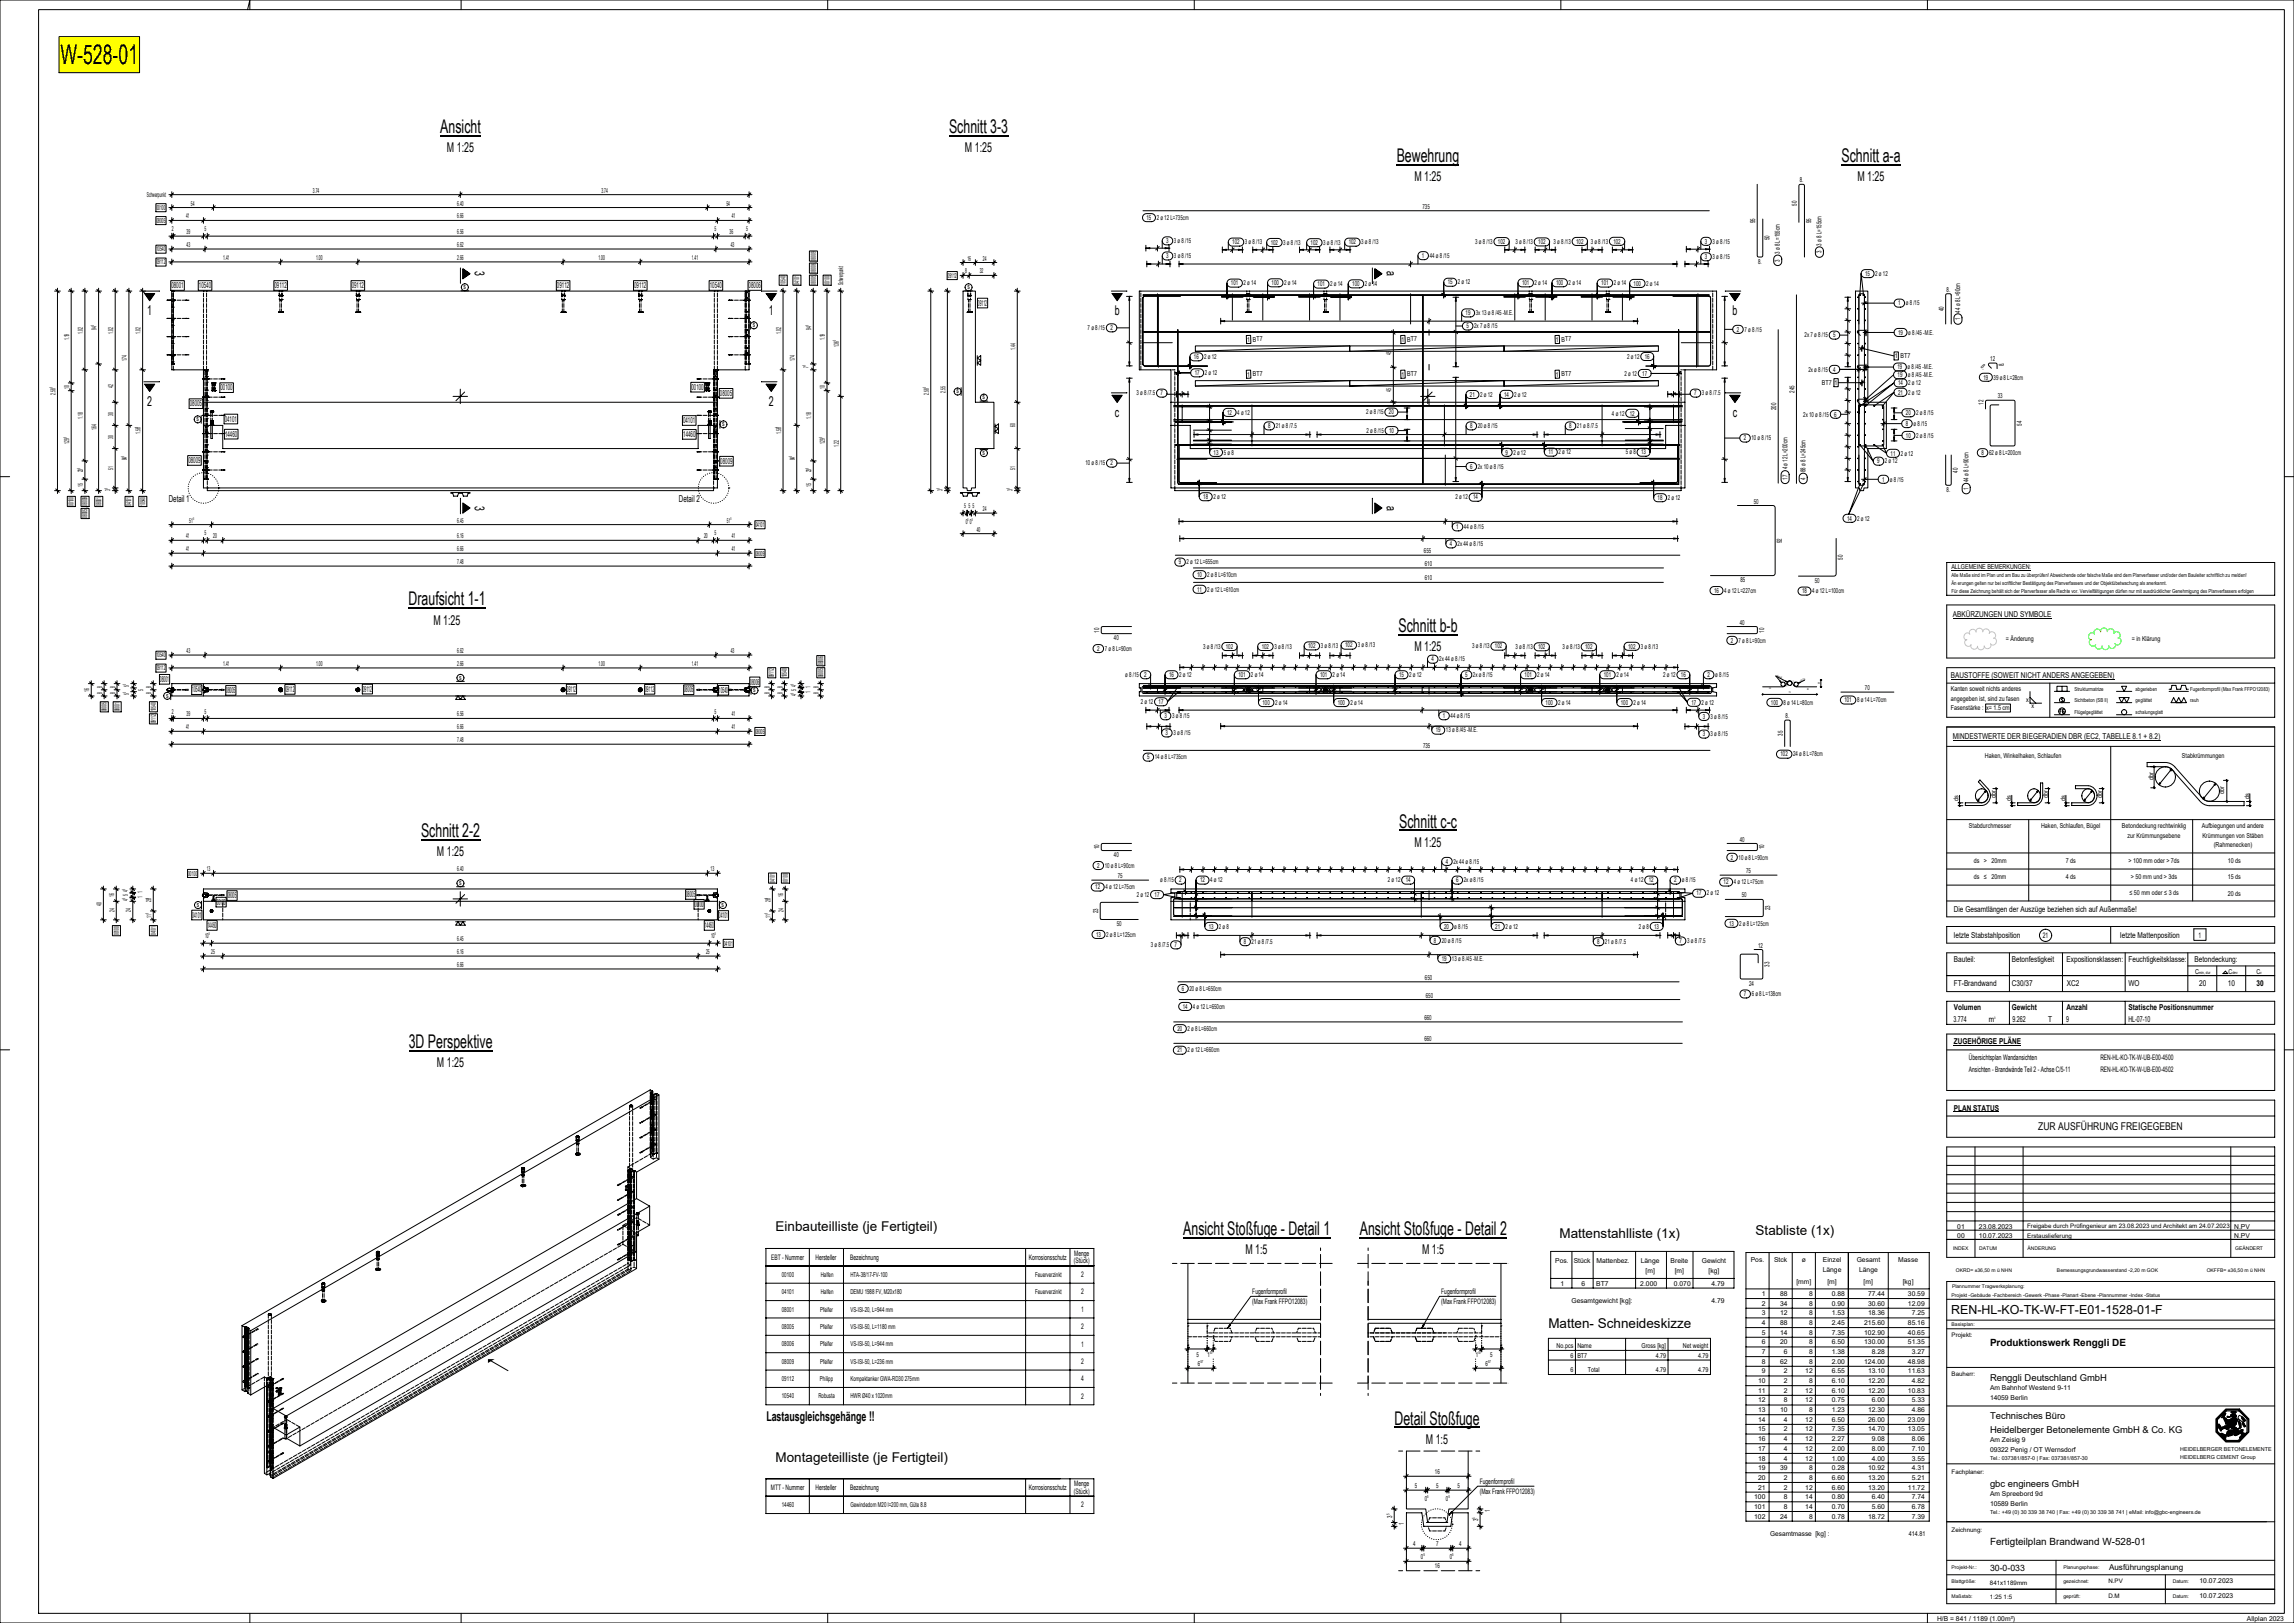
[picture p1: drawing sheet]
<svg xmlns="http://www.w3.org/2000/svg" width="1189mm" height="841mm" viewBox="0 0 1189 841" stroke-linecap="round" stroke-linejoin="round" font-family="sans-serif">
<defs><g id="words">
<text font-size="14" x="31" y="33">W-528-01</text>
<g font-size="9.8">
<text x="228" y="69">Ansicht</text>
<text x="492" y="69">Schnitt 3-3</text>
<text x="724" y="84">Bewehrung</text>
<text x="954" y="84">Schnitt a-a</text>
<text x="212" y="314">Draufsicht 1-1</text>
<text x="725" y="327">Schnitt b-b</text>
<text x="725" y="429">Schnitt c-c</text>
<text x="218" y="434">Schnitt 2-2</text>
<text x="212" y="543">3D Perspektive</text>
<text x="613" y="640">Ansicht Stoßfuge - Detail 1</text>
<text x="705" y="640">Ansicht Stoßfuge - Detail 2</text>
<text x="723" y="738">Detail Stoßfuge</text>
</g>
<g font-size="7">
<text x="232" y="79">M 1:25</text>
<text x="500" y="79">M 1:25</text>
<text x="733" y="94">M 1:25</text>
<text x="963" y="94">M 1:25</text>
<text x="246" y="141" transform="rotate(90 246 141)">3</text>
<text x="719" y="141" transform="rotate(90 719 141)">a</text>
<text x="76" y="163">1</text>
<text x="398" y="163">1</text>
<text x="578" y="163">b</text>
<text x="898" y="163">b</text>
<text x="76" y="210">2</text>
<text x="398" y="210">2</text>
<text x="578" y="216">c</text>
<text x="898" y="216">c</text>
<text x="246" y="262" transform="rotate(90 246 262)">3</text>
<text x="719" y="262" transform="rotate(90 719 262)">a</text>
<text x="225" y="324">M 1:25</text>
<text x="733" y="337">M 1:25</text>
<text x="226" y="444">M 1:25</text>
<text x="733" y="439">M 1:25</text>
<text x="226" y="553">M 1:25</text>
<text x="402" y="638">Einbauteilliste (je Fertigteil)</text>
<text x="808" y="641">Mattenstahlliste (1x)</text>
<text x="910" y="640">Stabliste (1x)</text>
<text x="646" y="650">M 1:5</text>
<text x="737" y="650">M 1:5</text>
<text x="803" y="688">Matten- Schneideskizze</text>
<text x="397" y="736">Lastausgleichsgehänge !!</text>
<text x="739" y="748">M 1:5</text>
<text x="402" y="757">Montageteilliste (je Fertigteil)</text>
</g>
<text font-size="6.5" x="1011" y="681">REN-HL-KO-TK-W-FT-E01-1528-01-F</text>
<text font-size="5.5" x="1056" y="586">ZUR AUSFÜHRUNG FREIGEGEBEN</text>
<g font-size="5.1">
<text x="1031" y="697">Produktionswerk Renggli DE</text>
<text x="1031" y="801">Fertigteilplan Brandwand W-528-01</text>
</g>
<g font-size="4.9">
<text x="87" y="260">Detail 1</text>
<text x="352" y="260">Detail 2</text>
<text x="1031" y="715">Renggli Deutschland GmbH</text>
<text x="1031" y="735">Technisches Büro</text>
<text x="1031" y="742">Heidelberger Betonelemente GmbH &amp; Co. KG</text>
<text x="1031" y="770">gbc engineers GmbH</text>
</g>
<text font-size="4.5" x="1031" y="814">30-0-033</text>
<g font-size="4.2">
<text x="89" y="149">08001</text>
<text x="103" y="149">10540</text>
<text x="142" y="149">09112</text>
<text x="182" y="149">09112</text>
<text x="289" y="149">09112</text>
<text x="329" y="149">09112</text>
<text x="368" y="149">10540</text>
<text x="388" y="149">08006</text>
<text x="507" y="158">09112</text>
<text x="114" y="202">00100</text>
<text x="358" y="202">00100</text>
<text x="373" y="205">08005</text>
<text x="98" y="211">08005</text>
<text x="116" y="219">04101</text>
<text x="354" y="219">04101</text>
<text x="117" y="226">14460</text>
<text x="354" y="226">14460</text>
<text x="98" y="240">08009</text>
<text x="373" y="240">08009</text>
<text x="1012" y="320">ABKÜRZUNGEN UND SYMBOLE</text>
<text x="83" y="353">08001</text>
<text x="1011" y="351">BAUSTOFFE (SOWEIT NICHT ANDERS ANGEGEBEN)</text>
<text x="100" y="359">10540</text>
<text x="117" y="359">08005</text>
<text x="148" y="359">09112</text>
<text x="188" y="358">09112</text>
<text x="294" y="358">09112</text>
<text x="334" y="359">09112</text>
<text x="355" y="359">08005</text>
<text x="373" y="359">10540</text>
<text x="389" y="355">08006</text>
<text x="1012" y="383">MINDESTWERTE DER BIEGERADIEN DBR (EC2, TABELLE 8.1 + 8.2)</text>
<text x="118" y="465">08005</text>
<text x="356" y="465">08005</text>
<text x="112" y="469">00100</text>
<text x="360" y="470">00100</text>
<text x="1013" y="473">Die Gesamtlängen der Auszüge beziehen sich auf Außenmaße!</text>
<text x="100" y="476">04101</text>
<text x="373" y="476">04101</text>
<text x="108" y="481">14460</text>
<text x="365" y="481">14460</text>
<text x="1013" y="486">letzte Stabstahlposition</text>
<text x="1099" y="486">letzte Mattenposition</text>
<text x="1013" y="498">Bauteil:</text>
<text x="1043" y="498">Betonfestigkeit</text>
<text x="1071" y="498">Expositionsklassen:</text>
<text x="1103" y="498">Feuchtigkeitsklasse:</text>
<text x="1137" y="498">Betondeckung:</text>
<text x="1013" y="511">FT-Brandwand</text>
<text x="1043" y="511">C30/37</text>
<text x="1071" y="511">XC2</text>
<text x="1103" y="511">WO</text>
<text x="1140" y="511">20</text>
<text x="1155" y="511">10</text>
<text x="1170" y="511">30</text>
<text x="1013" y="523">Volumen</text>
<text x="1043" y="523">Gewicht</text>
<text x="1071" y="523">Anzahl</text>
<text x="1103" y="523">Statische Positionsnummer</text>
<text x="1013" y="530">3.774</text>
<text x="1031" y="530">m</text>
<text x="1043" y="530">9.262</text>
<text x="1062" y="530">T</text>
<text x="1071" y="529">9</text>
<text x="1103" y="530">HL-07-10</text>
<text x="1013" y="541">ZUGEHÖRIGE PLÄNE</text>
<text x="1013" y="575">PLAN STATUS</text>
<text x="1093" y="814">Ausführungsplanung</text>
</g>
<g font-size="3.9">
<text x="240" y="150">s</text>
<text x="501" y="150">s</text>
<text x="390" y="170">s</text>
<text x="496" y="204">s</text>
<text x="509" y="207">s</text>
<text x="102" y="218">s</text>
<text x="374" y="221">s</text>
<text x="509" y="236">s</text>
<text x="238" y="352">s</text>
<text x="390" y="359">s</text>
<text x="86" y="362">s</text>
<text x="238" y="459">s</text>
<text x="102" y="470">s</text>
<text x="374" y="470">s</text>
<text x="1059" y="486">21</text>
<text x="1140" y="486">1</text>
<text x="1021" y="549">Übersichtsplan Wandansichten</text>
<text x="1089" y="549">REN-HL-KO-TK-W-UB-E00-4500</text>
<text x="1021" y="555">Ansichten - Brandwände Teil 2 - Achse C/5-11</text>
<text x="1089" y="555">REN-HL-KO-TK-W-UB-E00-4502</text>
<text x="400" y="653">EBT - Nummer</text>
<text x="423" y="653">Hersteller</text>
<text x="441" y="653">Bezeichnung</text>
<text x="533" y="653">Korrosionsschutz</text>
<text x="557" y="651">Menge</text>
<text x="557" y="655">(Stück)</text>
<text x="560" y="662">2</text>
<text x="560" y="671">2</text>
<text x="649" y="671">Fugenformprofil</text>
<text x="747" y="671">Fugenformprofil</text>
<text x="649" y="676">(Max Frank FFPO12083)</text>
<text x="747" y="676">(Max Frank FFPO12083)</text>
<text x="560" y="680">1</text>
<text x="560" y="689">2</text>
<text x="560" y="698">1</text>
<text x="560" y="707">2</text>
<text x="560" y="716">4</text>
<text x="560" y="725">2</text>
<text x="400" y="772">MTT - Nummer</text>
<text x="423" y="772">Hersteller</text>
<text x="441" y="772">Bezeichnung</text>
<text x="533" y="772">Korrosionsschutz</text>
<text x="557" y="770">Menge</text>
<text x="767" y="769">Fugenformprofil</text>
<text x="767" y="774">(Max Frank FFPO12083)</text>
<text x="557" y="774">(Stück)</text>
<text x="560" y="781">2</text>
</g>
<g font-size="3.5">
<text x="933" y="95">8.</text>
<text x="162" y="100">3.74</text>
<text x="312" y="100">3.74</text>
<text x="76" y="102">Schwerpunkt</text>
<text x="99" y="107">54</text>
<text x="237" y="107">6.40</text>
<text x="377" y="107">54</text>
<text x="931" y="107" transform="rotate(-90 931 107)">50</text>
<text x="81" y="109">00100</text>
<text x="96" y="113">41</text>
<text x="237" y="113">6.66</text>
<text x="379" y="113">41</text>
<text x="594" y="114">15</text>
<text x="600" y="114">2 ø 12 L=735cm</text>
<text x="737" y="108">735</text>
<text x="81" y="115">08005</text>
<text x="89" y="120">2</text>
<text x="106" y="120">5</text>
<text x="370" y="120">5</text>
<text x="387" y="120">5</text>
<text x="910" y="116" transform="rotate(-90 910 116)">95</text>
<text x="939" y="116" transform="rotate(-90 939 116)">95</text>
<text x="97" y="121">39</text>
<text x="237" y="121">6.56</text>
<text x="378" y="121">36</text>
<text x="604" y="126">3</text>
<text x="608" y="126">3 ø 8 /15</text>
<text x="917" y="125" transform="rotate(-90 917 125)">50</text>
<text x="81" y="130">10540</text>
<text x="97" y="128">43</text>
<text x="237" y="128">6.62</text>
<text x="379" y="128">43</text>
<text x="639" y="127">102</text>
<text x="645" y="127">3 ø 8 /13</text>
<text x="659" y="127">102</text>
<text x="665" y="127">3 ø 8 /13</text>
<text x="679" y="127">102</text>
<text x="686" y="127">3 ø 8 /13</text>
<text x="699" y="127">102</text>
<text x="706" y="127">3 ø 8 /13</text>
<text x="765" y="126">3 ø 8 /13</text>
<text x="776" y="126">102</text>
<text x="786" y="127">3 ø 8 /13</text>
<text x="797" y="127">102</text>
<text x="805" y="126">3 ø 8 /13</text>
<text x="817" y="126">102</text>
<text x="824" y="126">3 ø 8 /13</text>
<text x="836" y="126">102</text>
<text x="884" y="126">3</text>
<text x="888" y="126">3 ø 8 /15</text>
<text x="923" y="132" transform="rotate(-90 923 132)">3 ø 8 L=155cm</text>
<text x="944" y="131" transform="rotate(-90 944 131)">3</text>
<text x="944" y="127" transform="rotate(-90 944 127)">3 ø 8 L=155cm</text>
<text x="81" y="137">09112</text>
<text x="116" y="135">1.41</text>
<text x="164" y="135">1.00</text>
<text x="237" y="135">2.66</text>
<text x="310" y="135">1.00</text>
<text x="359" y="135">1.41</text>
<text x="423" y="136" transform="rotate(-90 423 136)">,</text>
<text x="423" y="135" transform="rotate(-90 423 135)">08009</text>
<text x="501" y="135">16</text>
<text x="509" y="135">24</text>
<text x="604" y="134">3</text>
<text x="608" y="134">3 ø 8 /15</text>
<text x="737" y="134">1</text>
<text x="741" y="134">44 ø 8 /15</text>
<text x="884" y="134">3</text>
<text x="888" y="134">3 ø 8 /15</text>
<text x="911" y="137">8.</text>
<text x="923" y="136" transform="rotate(-90 923 136)">3</text>
<text x="423" y="142" transform="rotate(-90 423 142)">,</text>
<text x="423" y="141" transform="rotate(-90 423 141)">08006</text>
<text x="491" y="144">09112</text>
<text x="500" y="142">8</text>
<text x="508" y="142">32</text>
<text x="967" y="143">15</text>
<text x="972" y="143">2 ø 12</text>
<text x="407" y="148" transform="rotate(-90 407 148)">10540</text>
<text x="414" y="148" transform="rotate(-90 414 148)">04101</text>
<text x="423" y="148" transform="rotate(-90 423 148)">08005</text>
<text x="430" y="148" transform="rotate(-90 430 148)">00100</text>
<text x="437" y="148" transform="rotate(-90 437 148)">Schwerpunkt</text>
<text x="638" y="148">101</text>
<text x="645" y="148">2 ø 14</text>
<text x="659" y="148">100</text>
<text x="666" y="148">2 ø 14</text>
<text x="683" y="148">101</text>
<text x="689" y="148">2 ø 14</text>
<text x="701" y="148">100</text>
<text x="707" y="148">2 ø 14</text>
<text x="750" y="147">15</text>
<text x="756" y="147">2 ø 12</text>
<text x="789" y="148">101</text>
<text x="795" y="148">2 ø 14</text>
<text x="806" y="148">100</text>
<text x="813" y="148">2 ø 14</text>
<text x="830" y="148">101</text>
<text x="836" y="148">2 ø 14</text>
<text x="847" y="148">100</text>
<text x="853" y="148">2 ø 14</text>
<text x="1009" y="151">8.</text>
<text x="984" y="158">1</text>
<text x="988" y="158">ø 8 /15</text>
<text x="1007" y="161" transform="rotate(-90 1007 161)">40</text>
<text x="1016" y="162" transform="rotate(-90 1016 162)">44 ø 8 L=90cm</text>
<text x="760" y="163">19</text>
<text x="765" y="163">3x 13 ø 8 /45 -M.E.</text>
<text x="1016" y="166" transform="rotate(-90 1016 166)">1</text>
<text x="43" y="173" transform="rotate(-90 43 173)">1.02</text>
<text x="50" y="171" transform="rotate(-90 50 171)">94</text>
<text x="59" y="173" transform="rotate(-90 59 173)">1.02</text>
<text x="73" y="173" transform="rotate(-90 73 173)">1.02</text>
<text x="405" y="173" transform="rotate(-90 405 173)">1.02</text>
<text x="420" y="171" transform="rotate(-90 420 171)">94</text>
<text x="564" y="171">7 ø 8 /15</text>
<text x="576" y="171">2</text>
<text x="760" y="170">5</text>
<text x="764" y="170">2x 7 ø 8 /15</text>
<text x="900" y="172">2</text>
<text x="904" y="172">7 ø 8 /15</text>
<text x="984" y="173">19</text>
<text x="989" y="173">ø 8 /45 -M.E.</text>
<text x="36" y="176" transform="rotate(-90 36 176)">1.19</text>
<text x="428" y="176" transform="rotate(-90 428 176)">1.19</text>
<text x="646" y="177" transform="rotate(-2 646 177)">1 BT7</text>
<text x="726" y="177" transform="rotate(-2 726 177)">1 BT7</text>
<text x="806" y="177" transform="rotate(-2 806 177)">1 BT7</text>
<text x="935" y="175">2x 7 ø 8 /15</text>
<text x="950" y="175">5</text>
<text x="435" y="180" transform="rotate(-90 435 180)">1.36</text>
<text x="526" y="181" transform="rotate(-90 526 181)">1.44</text>
<text x="721" y="184" transform="rotate(-90 721 184)">45</text>
<text x="843" y="186">2 ø 12</text>
<text x="853" y="186">16</text>
<text x="982" y="186">1</text>
<text x="985" y="186">BT7</text>
<text x="66" y="187" transform="rotate(-90 66 187)">1.74</text>
<text x="412" y="187" transform="rotate(-90 412 187)">1.74</text>
<text x="419" y="191" transform="rotate(-90 419 191)">7</text>
<text x="619" y="186">16</text>
<text x="624" y="186">2 ø 12</text>
<text x="983" y="191">19</text>
<text x="989" y="191">ø 8 /45 -M.E.</text>
<text x="1027" y="190" transform="rotate(45 1027 190)">8.</text>
<text x="1032" y="187">12</text>
<text x="1039" y="190" transform="rotate(-90 1039 190)">8.</text>
<text x="619" y="194">17</text>
<text x="624" y="194">2 ø 12</text>
<text x="646" y="195" transform="rotate(-2 646 195)">1 BT7</text>
<text x="726" y="195" transform="rotate(-2 726 195)">1 BT7</text>
<text x="806" y="195" transform="rotate(-2 806 195)">1 BT7</text>
<text x="842" y="195">2 ø 12</text>
<text x="851" y="195">17</text>
<text x="937" y="193">2x ø 8 /15</text>
<text x="950" y="193">4</text>
<text x="984" y="195">19</text>
<text x="989" y="195">ø 8 /45 -M.E.</text>
<text x="1028" y="197">19</text>
<text x="1033" y="197">39 ø 8 L=28cm</text>
<text x="36" y="201" transform="rotate(-90 36 201)">10</text>
<text x="59" y="201" transform="rotate(-90 59 201)">42</text>
<text x="428" y="201" transform="rotate(-90 428 201)">10</text>
<text x="490" y="203" transform="rotate(-90 490 203)">2.55</text>
<text x="721" y="203" transform="rotate(-90 721 203)">45</text>
<text x="930" y="204" transform="rotate(-90 930 204)">245</text>
<text x="944" y="199">BT7</text>
<text x="951" y="199">1</text>
<text x="984" y="200">14</text>
<text x="989" y="200">2 ø 12</text>
<text x="29" y="204" transform="rotate(-90 29 204)">2.58</text>
<text x="481" y="204" transform="rotate(-90 481 204)">2.58</text>
<text x="589" y="205">3 ø 8 /7.5</text>
<text x="602" y="205">7</text>
<text x="762" y="206">21</text>
<text x="767" y="206">2 ø 12</text>
<text x="780" y="206">14</text>
<text x="785" y="206">2 ø 12</text>
<text x="878" y="205">7</text>
<text x="882" y="205">3 ø 8 /7.5</text>
<text x="984" y="204">21</text>
<text x="989" y="204">2 ø 12</text>
<text x="1028" y="210" transform="rotate(-90 1028 210)">12</text>
<text x="1035" y="206">33</text>
<text x="59" y="215" transform="rotate(-90 59 215)">30</text>
<text x="636" y="215">12</text>
<text x="641" y="215">4 ø 12</text>
<text x="708" y="215">2 ø 8 /15</text>
<text x="720" y="215">20</text>
<text x="836" y="215">4 ø 12</text>
<text x="845" y="215">12</text>
<text x="921" y="212" transform="rotate(-90 921 212)">200</text>
<text x="935" y="216">2x 10 ø 8 /15</text>
<text x="951" y="216">6</text>
<text x="988" y="215">20</text>
<text x="993" y="215">2 ø 8 /15</text>
<text x="43" y="217" transform="rotate(-90 43 217)">1.18</text>
<text x="420" y="217" transform="rotate(-90 420 217)">1.18</text>
<text x="526" y="221" transform="rotate(-90 526 221)">60</text>
<text x="657" y="222">8</text>
<text x="661" y="222">21 ø 8 /7.5</text>
<text x="762" y="222">8</text>
<text x="766" y="222">20 ø 8 /15</text>
<text x="813" y="222">8</text>
<text x="817" y="222">21 ø 8 /7.5</text>
<text x="988" y="221">8</text>
<text x="992" y="221">ø 8 /15</text>
<text x="1048" y="221" transform="rotate(-90 1048 221)">54</text>
<text x="50" y="223" transform="rotate(-90 50 223)">1.64</text>
<text x="59" y="227" transform="rotate(-90 59 227)">30</text>
<text x="73" y="225" transform="rotate(-90 73 225)">1.56</text>
<text x="405" y="225" transform="rotate(-90 405 225)">1.56</text>
<text x="708" y="224">2 ø 8 /15</text>
<text x="720" y="224">10</text>
<text x="988" y="227">10</text>
<text x="993" y="227">2 ø 8 /15</text>
<text x="36" y="230" transform="rotate(-90 36 230)">1.29</text>
<text x="428" y="230" transform="rotate(-90 428 230)">1.29</text>
<text x="435" y="231" transform="rotate(-90 435 231)">1.22</text>
<text x="904" y="228">2</text>
<text x="908" y="228">10 ø 8 /15</text>
<text x="66" y="239" transform="rotate(-90 66 239)">84</text>
<text x="412" y="239" transform="rotate(-90 412 239)">84</text>
<text x="629" y="236">13</text>
<text x="634" y="236">5 ø 8</text>
<text x="780" y="236">9</text>
<text x="784" y="236">2 ø 12</text>
<text x="803" y="235">11</text>
<text x="808" y="235">2 ø 12</text>
<text x="843" y="235">5 ø 8</text>
<text x="851" y="235">13</text>
<text x="980" y="236">11</text>
<text x="985" y="236">2 ø 12</text>
<text x="1027" y="236">8</text>
<text x="1031" y="236">62 ø 8 L=200cm</text>
<text x="43" y="245" transform="rotate(-90 43 245)">23</text>
<text x="59" y="243" transform="rotate(-90 59 243)">51</text>
<text x="420" y="245" transform="rotate(-90 420 245)">23</text>
<text x="526" y="243" transform="rotate(-90 526 243)">51</text>
<text x="563" y="241">10 ø 8 /15</text>
<text x="576" y="241">2</text>
<text x="762" y="243">6</text>
<text x="766" y="243">2x 10 ø 8 /15</text>
<text x="926" y="243" transform="rotate(-90 926 243)">4 ø 12 L=200cm</text>
<text x="936" y="245" transform="rotate(-90 936 245)">88 ø 8 L=245cm</text>
<text x="973" y="240">9</text>
<text x="977" y="240">2 ø 12</text>
<text x="1015" y="245" transform="rotate(-90 1015 245)">40</text>
<text x="926" y="249" transform="rotate(-90 926 249)">17</text>
<text x="936" y="249" transform="rotate(-90 936 249)">4</text>
<text x="976" y="250">1</text>
<text x="980" y="250">ø 8 /15</text>
<text x="1020" y="250" transform="rotate(-90 1020 250)">44 ø 8 L=90cm</text>
<text x="43" y="252" transform="rotate(-90 43 252)">15</text>
<text x="57" y="254" transform="rotate(-90 57 254)">3</text>
<text x="420" y="252" transform="rotate(-90 420 252)">15</text>
<text x="488" y="254" transform="rotate(-90 488 254)">3</text>
<text x="525" y="254" transform="rotate(-90 525 254)">3</text>
<text x="1009" y="255">8.</text>
<text x="1020" y="254" transform="rotate(-90 1020 254)">1</text>
<text x="38" y="262" transform="rotate(-90 38 262)">00100</text>
<text x="45" y="263" transform="rotate(-90 45 263)">,</text>
<text x="45" y="262" transform="rotate(-90 45 262)">08009</text>
<text x="52" y="262" transform="rotate(-90 52 262)">08001</text>
<text x="68" y="262" transform="rotate(-90 68 262)">04101</text>
<text x="75" y="262" transform="rotate(-90 75 262)">10540</text>
<text x="500" y="263">5</text>
<text x="502" y="263">5</text>
<text x="504" y="263">5</text>
<text x="624" y="259">18</text>
<text x="629" y="259">2 ø 12</text>
<text x="754" y="259">2 ø 12</text>
<text x="764" y="259">14</text>
<text x="859" y="259">18</text>
<text x="864" y="259">2 ø 12</text>
<text x="909" y="261">50</text>
<text x="45" y="268" transform="rotate(-90 45 268)">08005</text>
<text x="509" y="265">24</text>
<text x="957" y="270">14</text>
<text x="963" y="270">2 ø 12</text>
<text x="98" y="271">51</text>
<text x="237" y="271">6.45</text>
<text x="377" y="271">51</text>
<text x="392" y="273">04101</text>
<text x="501" y="271">0</text>
<text x="503" y="271">0</text>
<text x="506" y="275">40</text>
<text x="755" y="274">1</text>
<text x="759" y="274">44 ø 8 /15</text>
<text x="96" y="279">41</text>
<text x="106" y="277">5</text>
<text x="111" y="279">20</text>
<text x="237" y="279">6.16</text>
<text x="365" y="279">20</text>
<text x="370" y="277">5</text>
<text x="379" y="279">41</text>
<text x="924" y="281" transform="rotate(-90 924 281)">92</text>
<text x="96" y="286">41</text>
<text x="237" y="286">6.66</text>
<text x="379" y="286">41</text>
<text x="392" y="288">08009</text>
<text x="738" y="287">655</text>
<text x="751" y="283">4</text>
<text x="755" y="283">2x 44 ø 8 /15</text>
<text x="237" y="292">7.48</text>
<text x="611" y="292">9</text>
<text x="615" y="292">2 ø 12 L=655cm</text>
<text x="738" y="293">610</text>
<text x="955" y="290" transform="rotate(-90 955 290)">50</text>
<text x="620" y="299">10</text>
<text x="626" y="299">2 ø 8 L=610cm</text>
<text x="1011" y="295">ALLGEMEINE BEMERKUNGEN:</text>
<text x="738" y="301">610</text>
<text x="902" y="302">85</text>
<text x="941" y="302">50</text>
<text x="620" y="307">11</text>
<text x="626" y="307">2 ø 12 L=610cm</text>
<text x="888" y="307">16</text>
<text x="894" y="307">4 ø 12 L=227cm</text>
<text x="934" y="307">18</text>
<text x="939" y="307">4 ø 12 L=100cm</text>
<text x="902" y="324">40</text>
<text x="570" y="328" transform="rotate(-90 570 328)">10</text>
<text x="914" y="328" transform="rotate(-90 914 328)">10</text>
<text x="577" y="332">40</text>
<text x="678" y="336">102</text>
<text x="685" y="336">3 ø 8 /13</text>
<text x="697" y="335">102</text>
<text x="704" y="335">3 ø 8 /13</text>
<text x="763" y="336">3 ø 8 /13</text>
<text x="775" y="336">102</text>
<text x="897" y="333">2</text>
<text x="901" y="333">7 ø 8 L=90cm</text>
<text x="1040" y="332">= Änderung</text>
<text x="1105" y="332">= in Klärung</text>
<text x="81" y="341">10540</text>
<text x="97" y="338">43</text>
<text x="237" y="338">6.62</text>
<text x="379" y="338">43</text>
<text x="569" y="337">2</text>
<text x="573" y="337">7 ø 8 L=90cm</text>
<text x="624" y="336">3 ø 8 /13</text>
<text x="635" y="336">102</text>
<text x="654" y="336">102</text>
<text x="661" y="336">3 ø 8 /13</text>
<text x="785" y="336">3 ø 8 /13</text>
<text x="797" y="336">102</text>
<text x="810" y="336">3 ø 8 /13</text>
<text x="822" y="336">102</text>
<text x="844" y="336">102</text>
<text x="850" y="336">3 ø 8 /13</text>
<text x="81" y="347">09112</text>
<text x="116" y="345">1.41</text>
<text x="164" y="345">1.00</text>
<text x="237" y="345">2.66</text>
<text x="310" y="345">1.00</text>
<text x="359" y="345">1.41</text>
<text x="427" y="346" transform="rotate(-90 427 346)">,</text>
<text x="427" y="345" transform="rotate(-90 427 345)">08006</text>
<text x="742" y="343">4</text>
<text x="746" y="343">2x 44 ø 8 /15</text>
<text x="401" y="351" transform="rotate(-90 401 351)">09112</text>
<text x="408" y="351" transform="rotate(-90 408 351)">10540</text>
<text x="427" y="351" transform="rotate(-90 427 351)">08005</text>
<text x="583" y="351">ø 8 /15</text>
<text x="593" y="351">2</text>
<text x="606" y="351">16</text>
<text x="611" y="351">2 ø 12</text>
<text x="642" y="351">101</text>
<text x="648" y="351">2 ø 14</text>
<text x="684" y="351">101</text>
<text x="691" y="351">2 ø 14</text>
<text x="725" y="351">15</text>
<text x="730" y="351">2 ø 12</text>
<text x="759" y="351">5</text>
<text x="763" y="351">2x ø 8 /15</text>
<text x="790" y="351">101</text>
<text x="797" y="351">2 ø 14</text>
<text x="831" y="351">101</text>
<text x="838" y="351">2 ø 14</text>
<text x="862" y="351">2 ø 12</text>
<text x="871" y="351">16</text>
<text x="885" y="351">2</text>
<text x="889" y="351">ø 8 /15</text>
<text x="46" y="358" transform="rotate(-90 46 358)">16</text>
<text x="53" y="359" transform="rotate(-90 53 359)">8</text>
<text x="53" y="356" transform="rotate(-90 53 356)">8</text>
<text x="60" y="359" transform="rotate(-90 60 359)">8</text>
<text x="60" y="356" transform="rotate(-90 60 356)">8</text>
<text x="67" y="356" transform="rotate(-90 67 356)">5</text>
<text x="74" y="358" transform="rotate(-90 74 358)">5</text>
<text x="78" y="359" transform="rotate(-90 78 359)">8</text>
<text x="78" y="356" transform="rotate(-90 78 356)">8</text>
<text x="399" y="359" transform="rotate(-90 399 359)">8</text>
<text x="399" y="356" transform="rotate(-90 399 356)">8</text>
<text x="406" y="359" transform="rotate(-90 406 359)">8</text>
<text x="406" y="356" transform="rotate(-90 406 356)">8</text>
<text x="413" y="358" transform="rotate(-90 413 358)">5</text>
<text x="413" y="356" transform="rotate(-90 413 356)">4</text>
<text x="420" y="359" transform="rotate(-90 420 359)">1</text>
<text x="420" y="357" transform="rotate(-90 420 357)">1</text>
<text x="424" y="359" transform="rotate(-90 424 359)">8</text>
<text x="424" y="356" transform="rotate(-90 424 356)">8</text>
<text x="967" y="358">70</text>
<text x="1011" y="358">Kanten soweit nichts anderes</text>
<text x="67" y="360" transform="rotate(-90 67 360)">5</text>
<text x="413" y="360" transform="rotate(-90 413 360)">4</text>
<text x="591" y="365">2 ø 12</text>
<text x="600" y="365">17</text>
<text x="654" y="365">100</text>
<text x="661" y="365">2 ø 14</text>
<text x="693" y="365">100</text>
<text x="700" y="365">2 ø 14</text>
<text x="801" y="365">100</text>
<text x="808" y="365">2 ø 14</text>
<text x="840" y="365">100</text>
<text x="847" y="365">2 ø 14</text>
<text x="877" y="365">17</text>
<text x="882" y="365">2 ø 12</text>
<text x="918" y="365">100</text>
<text x="924" y="365">8 ø 14 L=80cm</text>
<text x="956" y="364">101</text>
<text x="963" y="364">8 ø 14 L=70cm</text>
<text x="1011" y="363">angegeben ist, sind zu fasen</text>
<text x="1050" y="364">x</text>
<text x="55" y="369" transform="rotate(-90 55 369)">08005</text>
<text x="62" y="369" transform="rotate(-90 62 369)">08001</text>
<text x="81" y="370" transform="rotate(-90 81 370)">,</text>
<text x="81" y="369" transform="rotate(-90 81 369)">10540</text>
<text x="89" y="370">2</text>
<text x="97" y="371">39</text>
<text x="106" y="370">5</text>
<text x="237" y="371">6.56</text>
<text x="370" y="370">5</text>
<text x="379" y="371">41</text>
<text x="1011" y="368">Fasenstärke :</text>
<text x="1030" y="368">x= 1.5 cm</text>
<text x="1053" y="367">x</text>
<text x="81" y="375" transform="rotate(-90 81 375)">09112</text>
<text x="96" y="378">41</text>
<text x="237" y="378">6.66</text>
<text x="379" y="378">41</text>
<text x="603" y="372">3</text>
<text x="607" y="372">3 ø 8 /15</text>
<text x="748" y="372">1</text>
<text x="752" y="372">44 ø 8 /15</text>
<text x="883" y="372">3</text>
<text x="887" y="372">3 ø 8 /15</text>
<text x="926" y="372">8.</text>
<text x="392" y="380">08005</text>
<text x="604" y="381">3</text>
<text x="608" y="381">3 ø 8 /15</text>
<text x="744" y="380">19</text>
<text x="749" y="380">13 ø 8 /45 -M.E.</text>
<text x="883" y="382">3</text>
<text x="887" y="382">3 ø 8 /15</text>
<text x="924" y="381" transform="rotate(-90 924 381)">35</text>
<text x="237" y="385">7.48</text>
<text x="738" y="388">735</text>
<text x="595" y="393">5</text>
<text x="599" y="393">14 ø 8 L=735cm</text>
<text x="923" y="392">102</text>
<text x="929" y="392">24 ø 8 L=78cm</text>
<text x="1029" y="393">Haken, Winkelhaken, Schlaufen</text>
<text x="1131" y="393">Stabkrümmungen</text>
<text x="1116" y="404" transform="rotate(-90 1116 404)">dbr</text>
<text x="1034" y="414" transform="rotate(-90 1034 414)">dbr</text>
<text x="1062" y="414" transform="rotate(-90 1062 414)">dbr</text>
<text x="1090" y="414" transform="rotate(-90 1090 414)">dbr</text>
<text x="1153" y="411" transform="rotate(-90 1153 411)">dbr</text>
<text x="1015" y="415" transform="rotate(-90 1015 415)">ds</text>
<text x="1042" y="415" transform="rotate(-90 1042 415)">ds</text>
<text x="1071" y="415" transform="rotate(-90 1071 415)">ds</text>
<text x="1166" y="414" transform="rotate(-90 1166 414)">ds</text>
<text x="1021" y="429">Stabdurchmesser</text>
<text x="1058" y="429">Haken, Schlaufen, Bügel</text>
<text x="1100" y="429">Betondeckung rechtwinklig</text>
<text x="1141" y="429">Aufbiegungen und andere</text>
<text x="902" y="436">40</text>
<text x="1103" y="434">zur Krümmungsebene</text>
<text x="1142" y="434">Krümmungen von Stäben</text>
<text x="570" y="440" transform="rotate(-90 570 440)">10</text>
<text x="914" y="440" transform="rotate(-90 914 440)">10</text>
<text x="1147" y="439">(Rahmenecken)</text>
<text x="569" y="450">2</text>
<text x="573" y="450">10 ø 8 L=90cm</text>
<text x="577" y="444">40</text>
<text x="749" y="448">4</text>
<text x="753" y="448">2x 44 ø 8 /15</text>
<text x="897" y="445">2</text>
<text x="901" y="445">10 ø 8 L=90cm</text>
<text x="1023" y="447">ds &gt; 20mm</text>
<text x="1071" y="447">7 ds</text>
<text x="1103" y="447">&gt; 100 mm oder &gt; 7ds</text>
<text x="1155" y="447">10 ds</text>
<text x="97" y="454">00100</text>
<text x="107" y="451">13</text>
<text x="237" y="451">6.40</text>
<text x="368" y="451">13</text>
<text x="579" y="455">75</text>
<text x="905" y="452">75</text>
<text x="1023" y="456">ds ≤ 20mm</text>
<text x="1071" y="456">4 ds</text>
<text x="1104" y="455">&gt; 50 mm und &gt; 3ds</text>
<text x="1155" y="456">15 ds</text>
<text x="402" y="457" transform="rotate(-90 402 457)">04101</text>
<text x="408" y="457" transform="rotate(-90 408 457)">00100</text>
<text x="568" y="461">12</text>
<text x="573" y="461">4 ø 12 L=75cm</text>
<text x="601" y="457">ø 8 /15</text>
<text x="611" y="457">2</text>
<text x="622" y="457">12</text>
<text x="627" y="457">4 ø 12</text>
<text x="719" y="457">2 ø 12</text>
<text x="729" y="457">14</text>
<text x="755" y="457">6</text>
<text x="759" y="457">2x ø 8 /15</text>
<text x="845" y="457">4 ø 12</text>
<text x="855" y="457">12</text>
<text x="868" y="457">2</text>
<text x="872" y="457">ø 8 /15</text>
<text x="893" y="458">12</text>
<text x="899" y="458">4 ø 12 L=75cm</text>
<text x="59" y="465" transform="rotate(-90 59 465)">16</text>
<text x="66" y="464" transform="rotate(-90 66 464)">5</text>
<text x="66" y="467" transform="rotate(-90 66 467)">4</text>
<text x="66" y="462" transform="rotate(-90 66 462)">4</text>
<text x="74" y="465" transform="rotate(-90 74 465)">1</text>
<text x="74" y="463" transform="rotate(-90 74 463)">1</text>
<text x="78" y="468" transform="rotate(-90 78 468)">28</text>
<text x="399" y="468" transform="rotate(-90 399 468)">28</text>
<text x="406" y="465" transform="rotate(-90 406 465)">16</text>
<text x="589" y="465">2 ø 12</text>
<text x="598" y="465">17</text>
<text x="879" y="464">17</text>
<text x="885" y="464">2 ø 12</text>
<text x="903" y="465">50</text>
<text x="1104" y="464">≤ 50 mm oder ≤ 3 ds</text>
<text x="1155" y="464">20 ds</text>
<text x="53" y="470" transform="rotate(-90 53 470)">40</text>
<text x="59" y="473" transform="rotate(-90 59 473)">24</text>
<text x="68" y="473" transform="rotate(-90 68 473)">24</text>
<text x="406" y="473" transform="rotate(-90 406 473)">24</text>
<text x="569" y="473" transform="rotate(-90 569 473)">23</text>
<text x="917" y="472" transform="rotate(-90 917 472)">23</text>
<text x="78" y="476" transform="rotate(-90 78 476)">11</text>
<text x="399" y="476" transform="rotate(-90 399 476)">11</text>
<text x="579" y="480">50</text>
<text x="896" y="480">13</text>
<text x="901" y="480">2 ø 8 L=125cm</text>
<text x="62" y="485" transform="rotate(-90 62 485)">00100</text>
<text x="81" y="485" transform="rotate(-90 81 485)">04101</text>
<text x="568" y="485">13</text>
<text x="573" y="485">2 ø 8 L=125cm</text>
<text x="627" y="481">13</text>
<text x="632" y="481">2 ø 8</text>
<text x="748" y="481">20</text>
<text x="754" y="481">ø 8 /15</text>
<text x="775" y="481">21</text>
<text x="780" y="481">2 ø 12</text>
<text x="849" y="481">2 ø 8</text>
<text x="857" y="481">13</text>
<text x="106" y="486">10</text>
<text x="237" y="488">6.45</text>
<text x="369" y="486">10</text>
<text x="375" y="490">04101</text>
<text x="596" y="491">3 ø 8 /7.5</text>
<text x="609" y="491">7</text>
<text x="645" y="489">8</text>
<text x="649" y="489">21 ø 8 /7.5</text>
<text x="743" y="488">8</text>
<text x="747" y="488">20 ø 8 /15</text>
<text x="828" y="489">8</text>
<text x="832" y="489">21 ø 8 /7.5</text>
<text x="870" y="489">7</text>
<text x="874" y="489">3 ø 8 /7.5</text>
<text x="911" y="491">12</text>
<text x="110" y="494">25</text>
<text x="237" y="494">6.16</text>
<text x="366" y="494">25</text>
<text x="747" y="498">19</text>
<text x="753" y="498">13 ø 8 /45 -M.E.</text>
<text x="237" y="501">6.66</text>
<text x="917" y="501" transform="rotate(-90 917 501)">33</text>
<text x="739" y="508">650</text>
<text x="1138" y="505">C</text>
<text x="1155" y="505">C</text>
<text x="1169" y="505">C</text>
<text x="613" y="513">6</text>
<text x="617" y="513">20 ø 8 L=650cm</text>
<text x="907" y="511">24</text>
<text x="739" y="517">650</text>
<text x="904" y="516">7</text>
<text x="908" y="516">6 ø 8 L=138cm</text>
<text x="613" y="523">14</text>
<text x="618" y="523">4 ø 12 L=650cm</text>
<text x="738" y="529">660</text>
<text x="610" y="534">20</text>
<text x="616" y="534">2 ø 8 L=660cm</text>
<text x="738" y="540">660</text>
<text x="610" y="545">21</text>
<text x="616" y="545">2 ø 12 L=660cm</text>
<text x="1014" y="637">01</text>
<text x="1014" y="641">00</text>
<text x="1026" y="637">23.08.2023</text>
<text x="1026" y="641">10.07.2023</text>
<text x="1158" y="641">N.PV</text>
<text x="1158" y="637">N.PV</text>
<text x="907" y="654">Pos.</text>
<text x="919" y="654">Stck</text>
<text x="934" y="654">ø</text>
<text x="945" y="654">Einzel</text>
<text x="962" y="654">Gesamt</text>
<text x="984" y="654">Masse</text>
<text x="806" y="655">Pos.</text>
<text x="816" y="655">Stück</text>
<text x="827" y="655">Mattenbez.</text>
<text x="850" y="655">Länge</text>
<text x="853" y="660">[m]</text>
<text x="866" y="655">Breite</text>
<text x="868" y="660">[m]</text>
<text x="882" y="655">Gewicht</text>
<text x="886" y="660">[kg]</text>
<text x="945" y="659">Länge</text>
<text x="964" y="659">Länge</text>
<text x="405" y="662">00100</text>
<text x="425" y="662">Halfen</text>
<text x="441" y="662">HTA-38/17-FV-100</text>
<text x="537" y="662">Feuerverzinkt</text>
<text x="931" y="666">[mm]</text>
<text x="947" y="666">[m]</text>
<text x="966" y="666">[m]</text>
<text x="986" y="666">[kg]</text>
<text x="405" y="671">04101</text>
<text x="425" y="671">Halfen</text>
<text x="441" y="671">DEMU 1988 FV, M20x180</text>
<text x="537" y="671">Feuerverzinkt</text>
<text x="809" y="666">1</text>
<text x="820" y="666">6</text>
<text x="827" y="666">BT7</text>
<text x="850" y="666">2.000</text>
<text x="868" y="666">0.070</text>
<text x="887" y="666">4.79</text>
<text x="913" y="672">1</text>
<text x="923" y="672">88</text>
<text x="938" y="672">8</text>
<text x="949" y="672">0.88</text>
<text x="968" y="672">77.44</text>
<text x="989" y="672">30.59</text>
<text x="815" y="675">Gesamtgewicht [kg]:</text>
<text x="887" y="675">4.79</text>
<text x="913" y="677">2</text>
<text x="923" y="677">34</text>
<text x="938" y="677">8</text>
<text x="949" y="677">0.90</text>
<text x="968" y="677">30.60</text>
<text x="989" y="677">12.09</text>
<text x="405" y="680">08001</text>
<text x="425" y="680">Pfeifer</text>
<text x="441" y="680">VS-ISI-20, L=944 mm</text>
<text x="913" y="682">3</text>
<text x="923" y="682">12</text>
<text x="938" y="682">8</text>
<text x="949" y="682">1.53</text>
<text x="968" y="682">18.36</text>
<text x="991" y="682">7.25</text>
<text x="405" y="689">08005</text>
<text x="425" y="689">Pfeifer</text>
<text x="441" y="689">VS-ISI-50, L=1180 mm</text>
<text x="913" y="687">4</text>
<text x="923" y="687">88</text>
<text x="938" y="687">8</text>
<text x="949" y="687">2.45</text>
<text x="966" y="687">215.60</text>
<text x="989" y="687">85.16</text>
<text x="913" y="692">5</text>
<text x="923" y="692">14</text>
<text x="938" y="692">8</text>
<text x="949" y="692">7.35</text>
<text x="966" y="692">102.90</text>
<text x="989" y="692">40.65</text>
<text x="405" y="698">08006</text>
<text x="425" y="698">Pfeifer</text>
<text x="441" y="698">VS-ISI-50, L=944 mm</text>
<text x="807" y="698">No.pcs</text>
<text x="818" y="698">Name</text>
<text x="851" y="698">Gross [kg]</text>
<text x="872" y="698">Net weight</text>
<text x="913" y="697">6</text>
<text x="913" y="702">7</text>
<text x="923" y="697">20</text>
<text x="925" y="702">6</text>
<text x="938" y="697">8</text>
<text x="938" y="702">8</text>
<text x="949" y="697">6.50</text>
<text x="949" y="702">1.38</text>
<text x="966" y="697">130.00</text>
<text x="970" y="702">8.28</text>
<text x="989" y="697">51.35</text>
<text x="991" y="702">3.27</text>
<text x="405" y="707">08009</text>
<text x="425" y="707">Pfeifer</text>
<text x="441" y="707">VS-ISI-50, L=236 mm</text>
<text x="620" y="703">5</text>
<text x="621" y="708">6</text>
<text x="626" y="703">1</text>
<text x="765" y="703">1</text>
<text x="770" y="708">6</text>
<text x="772" y="703">5</text>
<text x="814" y="703">6</text>
<text x="818" y="703">BT7</text>
<text x="858" y="703">4.79</text>
<text x="880" y="703">4.79</text>
<text x="913" y="707">8</text>
<text x="923" y="707">62</text>
<text x="938" y="707">8</text>
<text x="949" y="707">2.00</text>
<text x="966" y="707">124.00</text>
<text x="989" y="707">48.98</text>
<text x="814" y="711">6</text>
<text x="823" y="711">Total</text>
<text x="858" y="711">4.79</text>
<text x="880" y="711">4.79</text>
<text x="913" y="712">9</text>
<text x="925" y="712">2</text>
<text x="936" y="712">12</text>
<text x="949" y="712">6.55</text>
<text x="968" y="712">13.10</text>
<text x="989" y="712">11.63</text>
<text x="405" y="716">09112</text>
<text x="425" y="716">Philipp</text>
<text x="441" y="716">Kompaktanker GWA-RD30 275mm</text>
<text x="911" y="717">10</text>
<text x="925" y="717">2</text>
<text x="938" y="717">8</text>
<text x="949" y="717">6.10</text>
<text x="968" y="717">12.20</text>
<text x="991" y="717">4.82</text>
<text x="405" y="725">10540</text>
<text x="424" y="725">Robusta</text>
<text x="441" y="725">HWR Ø40 x 1020mm</text>
<text x="911" y="722">11</text>
<text x="925" y="722">2</text>
<text x="936" y="722">12</text>
<text x="949" y="722">6.10</text>
<text x="968" y="722">12.20</text>
<text x="989" y="722">10.83</text>
<text x="1031" y="720">Am Bahnhof Westend 9-11</text>
<text x="1031" y="725">14059 Berlin</text>
<text x="911" y="727">12</text>
<text x="911" y="732">13</text>
<text x="923" y="732">10</text>
<text x="925" y="727">8</text>
<text x="936" y="727">12</text>
<text x="938" y="732">8</text>
<text x="949" y="727">0.75</text>
<text x="949" y="732">1.23</text>
<text x="968" y="732">12.30</text>
<text x="970" y="727">6.00</text>
<text x="991" y="727">5.33</text>
<text x="991" y="732">4.86</text>
<text x="911" y="737">14</text>
<text x="925" y="737">4</text>
<text x="936" y="737">12</text>
<text x="949" y="737">6.50</text>
<text x="968" y="737">26.00</text>
<text x="989" y="737">23.09</text>
<text x="911" y="742">15</text>
<text x="925" y="742">2</text>
<text x="936" y="742">12</text>
<text x="949" y="742">7.35</text>
<text x="968" y="742">14.70</text>
<text x="989" y="742">13.05</text>
<text x="911" y="747">16</text>
<text x="925" y="747">4</text>
<text x="936" y="747">12</text>
<text x="949" y="747">2.27</text>
<text x="970" y="747">9.08</text>
<text x="991" y="747">8.06</text>
<text x="1031" y="747">Am Zeisig 9</text>
<text x="911" y="752">17</text>
<text x="925" y="752">4</text>
<text x="936" y="752">12</text>
<text x="949" y="752">2.00</text>
<text x="970" y="752">8.00</text>
<text x="991" y="752">7.10</text>
<text x="1031" y="752">09322 Penig / OT Wernsdorf</text>
<text x="911" y="757">18</text>
<text x="911" y="762">19</text>
<text x="923" y="762">39</text>
<text x="925" y="757">4</text>
<text x="936" y="757">12</text>
<text x="938" y="762">8</text>
<text x="949" y="757">1.00</text>
<text x="949" y="762">0.28</text>
<text x="968" y="762">10.92</text>
<text x="970" y="757">4.00</text>
<text x="991" y="757">3.55</text>
<text x="991" y="762">4.31</text>
<text x="744" y="764">16</text>
<text x="911" y="767">20</text>
<text x="925" y="767">2</text>
<text x="938" y="767">8</text>
<text x="949" y="767">6.60</text>
<text x="968" y="767">13.20</text>
<text x="991" y="767">5.21</text>
<text x="733" y="771">5</text>
<text x="744" y="771">5</text>
<text x="755" y="771">5</text>
<text x="911" y="772">21</text>
<text x="925" y="772">2</text>
<text x="936" y="772">12</text>
<text x="949" y="772">6.60</text>
<text x="968" y="772">13.20</text>
<text x="989" y="772">11.72</text>
<text x="738" y="778">0</text>
<text x="749" y="778">0</text>
<text x="909" y="777">100</text>
<text x="925" y="777">8</text>
<text x="936" y="777">14</text>
<text x="949" y="777">0.80</text>
<text x="970" y="777">6.40</text>
<text x="991" y="777">7.74</text>
<text x="1031" y="775">Am Spreebord 9d</text>
<text x="405" y="781">14460</text>
<text x="441" y="781">Gewindedorn M20 l=200 mm, Güte 8.8</text>
<text x="772" y="783" transform="rotate(-90 772 783)">1</text>
<text x="909" y="782">101</text>
<text x="925" y="782">8</text>
<text x="936" y="782">14</text>
<text x="949" y="782">0.70</text>
<text x="970" y="782">5.60</text>
<text x="991" y="782">6.78</text>
<text x="1031" y="780">10589 Berlin</text>
<text x="722" y="786" transform="rotate(-90 722 786)">3</text>
<text x="728" y="790" transform="rotate(-90 728 790)">1</text>
<text x="766" y="788" transform="rotate(-90 766 788)">3</text>
<text x="909" y="787">102</text>
<text x="923" y="787">24</text>
<text x="938" y="787">8</text>
<text x="949" y="787">0.78</text>
<text x="968" y="787">18.72</text>
<text x="991" y="787">7.39</text>
<text x="918" y="796">Gesamtmasse [kg] :</text>
<text x="989" y="796">414.81</text>
<text x="732" y="801">4</text>
<text x="744" y="801">7</text>
<text x="756" y="801">4</text>
<text x="736" y="808">0</text>
<text x="751" y="808">0</text>
<text x="744" y="813">16</text>
<text x="1140" y="820">10.07.2023</text>
<text x="1140" y="828">10.07.2023</text>
<text x="1004" y="840">H/B = 841 / 1189 (1.00m²)</text>
<text x="1165" y="840">Allplan 2023</text>
</g>
<g font-size="3.2">
<text x="1051" y="636">Freigabe durch Prüfingenieur am 23.08.2023 und Architekt am 24.07.2023</text>
<text x="1051" y="641">Erstauslieferung</text>
<text x="1012" y="693">Projekt:</text>
<text x="1012" y="713">Bauherr:</text>
<text x="1012" y="764">Fachplaner:</text>
<text x="1012" y="794">Zeichnung:</text>
<text x="1031" y="821">841x1189mm</text>
<text x="1093" y="820">N.PV</text>
<text x="1093" y="828">D.M</text>
<text x="1031" y="828">1:25 1:5</text>
</g>
<g font-size="2.8">
<text x="1011" y="299">Alle Maße sind im Plan und am Bau zu überprüfen! Abweichende oder falsche Maße sind dem Planverfasser und/oder dem Bauleiter schriftlich zu melden!</text>
<text x="1011" y="303">Än erungen gelten nur bei scriftlicher Bestätigung des Planverfassers und der Objektübetwachung als anerkannt.</text>
<text x="1011" y="307">Für diese Zeichnung behält sich der Planverfasser alle Rechte vor. Vervielfältigungen dürfen nur mit ausdrücklicher Genehmigung des Planverfassers erfolgen</text>
<text x="1075" y="358">Strukturmatrize</text>
<text x="1107" y="358">abgerieben</text>
<text x="1135" y="358">Fugenformprofil (Max Frank FFPO12083)</text>
<text x="1075" y="364">Sichtbeton (SB II)</text>
<text x="1107" y="364">geglättet</text>
<text x="1135" y="364">rauh</text>
<text x="1075" y="370">Flügelgeglättet</text>
<text x="1107" y="370">schalungsglatt</text>
<text x="1130" y="752">HEIDELBERGER BETONELEMENTE</text>
<text x="1031" y="756">Tel.: 037381/857-0 | Fax: 037381/857-30</text>
<text x="1130" y="756">HEIDELBERG CEMENT Group</text>
<text x="1031" y="784">Tel.: +49 (0) 30 339 38 740 | Fax: +49 (0) 30 339 38 741 | eMail: info@gbc-engineers.de</text>
</g>
<g font-size="2.6">
<text x="1012" y="648">INDEX</text>
<text x="1026" y="648">DATUM</text>
<text x="1051" y="648">ÄNDERUNG</text>
<text x="1158" y="648">GEÄNDERT</text>
<text x="1014" y="659">OKRD= ±36,50 m ü NHN</text>
<text x="1066" y="659">Bemessungsgrundwasserstand -2,20 m GOK</text>
<text x="1144" y="659">OKFFB= ±36,50 m ü NHN</text>
<text x="1012" y="672">Projekt -Gebäude -Fachbereich -Gewerk -Phase -Planart -Ebene -Plannummer -Index -Status</text>
<text x="1012" y="667">Plannummer Tragwerksplanung:</text>
<text x="1012" y="687">Basisplan:</text>
<text x="1012" y="813">Projekt-Nr.:</text>
<text x="1069" y="813">Planungsphase:</text>
<text x="1011" y="820">Blattgröße:</text>
<text x="1069" y="820">gezeichnet:</text>
<text x="1126" y="820">Datum:</text>
<text x="1012" y="828">Maßstab:</text>
<text x="1069" y="828">geprüft:</text>
<text x="1126" y="828">Datum:</text>
</g>
<g font-size="2.1">
<text x="49" y="169" transform="rotate(-90 49 169)">5</text>
<text x="419" y="169" transform="rotate(-90 419 169)">5</text>
<text x="433" y="177" transform="rotate(-90 433 177)">5</text>
<text x="418" y="190" transform="rotate(-90 418 190)">5</text>
<text x="27" y="201" transform="rotate(-90 27 201)">5</text>
<text x="480" y="201" transform="rotate(-90 480 201)">5</text>
<text x="71" y="222" transform="rotate(-90 71 222)">5</text>
<text x="403" y="222" transform="rotate(-90 403 222)">5</text>
<text x="34" y="227" transform="rotate(-90 34 227)">5</text>
<text x="426" y="227" transform="rotate(-90 426 227)">5</text>
<text x="64" y="237" transform="rotate(-90 64 237)">5</text>
<text x="410" y="237" transform="rotate(-90 410 237)">5</text>
<text x="41" y="243" transform="rotate(-90 41 243)">5</text>
<text x="419" y="243" transform="rotate(-90 419 243)">5</text>
<text x="56" y="253" transform="rotate(-90 56 253)">5</text>
<text x="487" y="253" transform="rotate(-90 487 253)">5</text>
<text x="523" y="253" transform="rotate(-90 523 253)">5</text>
<text x="100" y="269">5</text>
<text x="379" y="269">5</text>
<text x="501" y="270">5</text>
<text x="504" y="270">5</text>
<text x="65" y="359" transform="rotate(-90 65 359)">5</text>
<text x="65" y="355" transform="rotate(-90 65 355)">5</text>
<text x="411" y="360" transform="rotate(-90 411 360)">5</text>
<text x="411" y="355" transform="rotate(-90 411 355)">5</text>
<text x="65" y="461" transform="rotate(-90 65 461)">5</text>
<text x="65" y="466" transform="rotate(-90 65 466)">5</text>
<text x="77" y="466" transform="rotate(-90 77 466)">5</text>
<text x="398" y="466" transform="rotate(-90 398 466)">5</text>
<text x="77" y="474" transform="rotate(-90 77 474)">5</text>
<text x="398" y="474" transform="rotate(-90 398 474)">5</text>
<text x="108" y="485">5</text>
<text x="370" y="485">5</text>
<text x="1140" y="505">min, dur</text>
<text x="1157" y="505">dev</text>
<text x="1172" y="505">v</text>
<text x="627" y="702">57</text>
<text x="766" y="702">57</text>
<text x="622" y="706">57</text>
<text x="771" y="706">57</text>
<text x="740" y="776">5</text>
<text x="751" y="776">5</text>
<text x="720" y="785" transform="rotate(-90 720 785)">5</text>
<text x="765" y="787" transform="rotate(-90 765 787)">5</text>
<text x="738" y="806">5</text>
<text x="753" y="806">5</text>
</g>
<text font-size="1.7" x="1034" y="528">3</text>
<g font-size="1.3">
<text x="921" y="350" transform="rotate(28 921 350)">dbr=5.6</text>
<text x="933" y="353" transform="rotate(-26 933 353)">dbr=5.6</text>
<text x="917" y="357">28</text>
<text x="927" y="359">70</text>
<text x="937" y="357">28</text>
<text x="943" y="355" transform="rotate(-90 943 355)">8.8</text>
</g>
<g font-size="1.1">
<text x="929" y="353" transform="rotate(58 929 353)">12</text>
<text x="926" y="356" transform="rotate(-58 926 356)">12</text>
</g>
</g></defs>
<!-- layer: Wandpositionsnummern -->
<g fill="none" stroke="#000" stroke-width=".52">
<path d="M804 648h95v19h-95zM815 648v19M826 648v19M848 648v19M864 648v19M878 648v19M905 649h95v139h-95zM917 649v139M929 649v139M941 649v139M958 649v139M979 649v139"/>
<path d="M804 662h95M905 668h95M905 673h95M905 678h95M803 693h84v19h-84zM803 700h84M817 693v19M843 693v19M865 693v19M905 683h95M905 688h95M905 693h95"/>
<path d="M905 698h95M803 705h84M905 703h95M905 708h95M905 713h95M905 718h95M905 723h95M905 728h95M905 733h95M905 738h95M905 743h95M905 748h95"/>
<path d="M905 753h95M905 758h95M397 766h170v9h-170h170v9h-170zM419 766v18M437 766v18M532 766v18M555 766v18M905 763h95M905 768h95M905 773h95M905 778h95M905 783h95"/>
</g>
<g fill="none" stroke="#000" stroke-width=".52">
<path d="M0 0h1189v841h-1189zM20 5h1164v831h-1164zM128 5l1-5v5M239 0v5M429 0v5M619 0v5M809 0v5M999 0v5M87 156h2h-1M89 156h.1M89 151h.1M89 151h299v41h-18"/>
<path d="M89 151v41h18M89 159h.1M89 156h1M89 159h1M90 151h.1M90 152v2M90 155v2M90 157v2M90 156h.1M90 159h.1M90 156h1M92 156h2"/>
<path d="M95 156h1M96 156h.1M97 156h.1M105 151h.1M105 152v2M105 155v2M105 157v2M107 151h.1M107 152v2M107 155v2M107 157v2M145 153h.1"/>
<path d="M145 151h.1M145 152v1M145 155h.1M145 153v1M145 155v2M145 157v2M146 153h.1M146 155h.1M146 155v2M146 157v2M146 151h.1M146 152v1"/>
<path d="M146 153v1M185 153h.1M185 151h.1M185 152v1M185 155h.1M185 153v1M185 155h1M185 153h1M185 155v2M185 157v2M186 153h.1M186 155h.1"/>
<path d="M186 155v2M186 157v2M186 151h.1M186 152v1M186 153v1M291 153h.1M291 151h.1M291 152v1M291 155h.1M291 153v1M291 155v2M291 157v2"/>
<path d="M292 155h.1M292 153h.1M292 155v2M292 157v2M292 151h.1M292 152v1M293 155h.1M293 153h.1M293 153v1M293 152v1M293 151h.1M331 153h.1"/>
<path d="M331 151h.1M331 152v1M331 155h.1M331 153v1M331 155v2M331 157v2M332 155h.1M332 153h.1M332 155v2M332 157v2M332 151h.1M332 152v1"/>
<path d="M333 155h.1M333 153h.1M333 153v1M333 152v1M333 151h.1M370 151h.1M370 152v2M370 155v2M370 157v2M372 151h.1M372 152v2M372 155v2"/>
<path d="M372 157v2M378 156h.1M378 156h1M379 156h1M379 156h.1M381 156h2M383 156h2M386 156h.1M386 155h.1M386 157h.1M386 151h.1M386 152v2"/>
<path d="M386 155v2M386 157v2M386 154h.1M386 156h1M386 151h1M386 154h1M387 156h.1M387 151h.1M387 152v2M387 155v2M387 157v2M387 152h.1"/>
<path d="M387 154h.1M387 156h1M388 156h.1M388 151h.1M388 152v2M388 155v2M388 157v2M388 156h1M499 151h7v57h9v24h-9v21h-2l-1 1h-2v-1h-2zM502 151h.1M502 152v1M502 153h.1"/>
<path d="M502 155h.1M502 153v1M502 155v2M502 157v2M502 153h1M502 155h1M503 155v2M503 157v2M503 153h.1M503 151h.1M503 152v1M503 155h.1"/>
<path d="M503 153v1M591 151h.1M591 152v2M591 155v2M591 157v2M646 151h.1M646 152v1M646 153h.1M646 153h1M646 155h.1M646 153v1M646 155h1"/>
<path d="M647 155v2M647 157v2M647 153h.1M648 151h.1M648 152v1M648 153h.1M648 155h.1M648 153v1M686 151h.1M686 152v1M686 153h.1M686 153h2"/>
<path d="M686 155h.1M686 153v1M686 155h2M686 153h1M687 155v2M687 157v2M687 153h.1M688 151h.1M688 152v1M688 153h.1M688 155h.1M688 153v1"/>
<path d="M793 151h.1M793 152v1M793 153h.1M793 155h.1M793 153v1M793 155v2M793 157v2M794 157v2M794 153h.1M794 151h.1M794 152v1M794 155h.1"/>
<path d="M794 155v2M794 153v1M833 151h.1M833 152v1M833 153h.1M833 153h1M833 155h.1M833 153v1M833 155h1M833 155v2M833 157v2M834 155v2"/>
<path d="M834 157v2M834 153h.1M834 151h.1M834 152v1M834 155h.1M834 153v1M888 151h.1M888 152v2M888 155v2M888 157v2M962 151h6v57h10v24h-10v21h-2v1h-2v-1h-2zM87 174h2h-1"/>
<path d="M87 165h2h-1M89 174h.1M89 165h.1M89 178h.1M89 175h.1M89 169h.1M89 166h.1M89 175h1M89 178h1M89 166h1M89 169h1M90 160v2"/>
<path d="M90 163v2M90 165v2M90 168v2M90 171v2M90 174v2M90 176v2M90 179v2M90 175h.1M90 178h.1M90 166h.1M90 169h.1M90 165h.1"/>
<path d="M90 174h.1M90 174h1M90 165h1M92 174h2M92 165h2M95 174h1M95 165h1M96 174h.1M96 165h.1M97 174h.1M97 165h.1M105 160v2"/>
<path d="M105 163v2M105 165v2M105 168v2M105 171v2M105 174v2M105 176v2M105 179v2M107 160v2M107 163v2M107 165v2M107 168v2M107 171v2"/>
<path d="M107 174v2M107 176v2M107 179v2M144 162h.1M145 162h.1M145 161v1M145 160v1M145 161h.1M146 162h.1M146 161h.1M146 160v1M184 162h.1"/>
<path d="M185 162h.1M185 162h1M185 160v1M185 161h.1M186 162h.1M186 161h.1M186 160v1M186 161v1M291 162h.1M291 161h.1M291 160v1M291 161v1"/>
<path d="M292 162h1M292 162h.1M292 161h.1M292 160v1M293 162h.1M331 162h.1M331 161h.1M331 160v1M332 162h.1M332 162h1M332 161h.1M332 160v1"/>
<path d="M332 161v1M333 162h.1M370 160v2M370 163v2M370 165v2M370 168v2M370 171v2M370 174v2M370 176v2M370 179v2M372 160v2M372 163v2"/>
<path d="M372 165v2M372 168v2M372 171v2M372 174v2M372 176v2M372 179v2M378 174h.1M378 165h.1M378 174h1M378 165h1M379 174h1M379 174h.1"/>
<path d="M379 165h1M379 165h.1M381 174h2M381 165h2M383 174h2M383 165h2M386 174h.1M386 165h.1M386 167h.1M386 176h.1M386 160v2M386 163v2"/>
<path d="M386 165v2M386 168v2M386 171v2M386 174v2M386 176v2M386 179v2M386 171h.1M386 161h.1M386 164h.1M386 174h1M386 165h1M386 171h1"/>
<path d="M386 161h1M386 164h1M387 174h.1M387 165h.1M387 160v2M387 163v2M387 165v2M387 168v2M387 171v2M387 174v2M387 176v2M387 179v2"/>
<path d="M387 171h.1M387 162h.1M387 161v1M387 161h.1M387 164h.1M387 163v1M387 174h1M387 165h1M388 174h.1M388 165h.1M388 160v2M388 163v2"/>
<path d="M388 165v2M388 168v2M388 171v2M388 174v2M388 176v2M388 179v2M388 174h1M388 165h1M501 162h.1M502 162h-1M502 162h.1M502 160v2"/>
<path d="M502 162h1M503 162h.1M503 160v1M591 160v2M591 163v2M591 165v2M591 168v2M591 171v2M591 174v2M591 176v2M591 179v2M646 162h.1"/>
<path d="M646 162h1M647 162h.1M647 162h-1M647 160v2M647 160v1M648 162h.1M686 162h.1M686 162h2M686 162h1M687 162h.1M687 162h-1M687 160v2"/>
<path d="M688 162h.1M792 162h.1M792 162h1M793 162h.1M793 162h-1M793 160v2M794 162h.1M794 160v1M832 162h.1M832 162h2M833 162h.1M833 162h-1"/>
<path d="M833 160v2M834 162h-1M834 162h.1M834 160v2M888 160v2M888 163v2M888 165v2M888 168v2M888 171v2M888 174v2M888 176v2M888 179v2"/>
<path d="M87 184h2h-1M89 184h.1M89 189h.1M89 187h.1M89 185h.1M89 185h1M89 187h1M89 189h1M90 189h.1M90 182v2M90 184v2M90 187v2"/>
<path d="M90 185h.1M90 187h.1M90 184h.1M90 184h1M90 192h.1M90 190v2M92 184h2M95 184h1M96 184h.1M97 184h.1M105 196h1M105 196h.1"/>
<path d="M105 182v2M105 184v2M105 187v2M105 190v63h267v-63M105 192h.1M106 192h.1M106 192v2M106 195v2M106 198v2M106 196h1M106 196h.1M107 196h.1"/>
<path d="M107 195h.1M107 192h.1M107 192v2M107 195v2M107 198v2M107 182v2M107 184v2M107 187v2M107 190v2M107 198h.1M108 196h2M108 196h.1"/>
<path d="M110 198h.1M110 198v2M110 198v4M110 200h.1M110 199h.1M110 199v1M110 200h1M110 199l1 1M111 199h.1M111 200h.1M111 199h-1M111 196h2"/>
<path d="M111 198h.1M111 199v1M111 198v4M111 198v2M113 196h2M115 196h.1M116 196h.1M361 196h.1M362 196h1M363 196h1M363 196h.1M365 196h1"/>
<path d="M366 198h.1M366 198v2M366 198v4M366 200h.1M366 199h.1M366 199v1M366 200h1M367 200h.1M367 199h.1M367 199h-1M367 199v1M367 198h.1"/>
<path d="M367 198v4M367 196h2M367 198v2M369 196h.1M370 196h.1M370 198h.1M370 192h.1M370 192v2M370 195v2M370 198v2M370 195h.1M370 192h1"/>
<path d="M370 195h1M370 182v2M370 184v2M370 187v2M370 190v2M370 196h1M371 192h.1M371 198v2M371 195h.1M371 192v2M371 195v2M371 196h.1"/>
<path d="M371 196h1M372 192h.1M372 192v2M372 195v2M372 198v2M372 182v2M372 184v2M372 187v2M372 196h.1M378 184h.1M378 184h1M379 184h1"/>
<path d="M379 184h.1M381 184h2M383 184h2M386 184h.1M386 189h.1M386 186h.1M386 192h.1M386 182v2M386 184v2M386 190v2M386 180h.1M386 183h.1"/>
<path d="M386 184h1M386 180h1M386 183h1M386 187v2M386 189h2M387 184h.1M387 189h.1M387 182v2M387 184v2M387 187v2M387 180h.1M387 183h.1"/>
<path d="M387 182v1M387 180v1M387 184h1M388 184h.1M388 189h.1M388 182v2M388 184v2M388 187v2M388 184h1M507 184v5M507 186l1-2v3zM507 188l1-1v2z"/>
<path d="M591 182v2M591 184v2M591 187v2M591 190v2M607 192h2M609 192v2M609 195v2M609 198v2M871 192h.1M871 192v2M871 195v2M871 198v2"/>
<path d="M872 192h18v-41h-299v41h16v61h266v-45M873 192v16h-266M888 182v2M888 184v2M888 187v2M888 190v2M105 215h1M105 206h1M105 215h.1M105 206h.1M105 208h267M106 201v2"/>
<path d="M106 203v2M106 206v2M106 209v2M106 211v2M106 214v2M106 217v2M106 219v2M106 215h1M106 215h.1M106 206h1M106 206h.1M107 215h.1"/>
<path d="M107 206h.1M107 214h.1M107 212h.1M107 205h.1M107 202h.1M107 202v1M107 203v2M107 212v1M107 214v1M107 201v2M107 206v2M107 209v2"/>
<path d="M107 211v2M107 214v2M107 217v2M107 219v2M107 207h.1M107 217h.1M108 215h2M108 215h.1M108 206h2M108 206h.1M109 213h.1M109 214h.1"/>
<path d="M109 214h1M109 213h1M109 218h.1M109 219v1M109 218h1M109 219h.1M109 214v2M109 217v2M109 219h1M110 219h.1M110 218h.1M110 214h.1"/>
<path d="M110 213h.1M110 202h.1M110 201v1M110 219v8h-1v-7M110 214v2M110 217v1M110 218v1M110 219v1M110 201h.1M110 201l1 1M111 202h.1M111 201h.1"/>
<path d="M111 201h-1M111 215h2M111 206h2M111 201v1M113 215h2M113 206h2M115 215h.1M115 206h.1M116 215h.1M116 206h.1M235 205h7M239 202v7"/>
<path d="M241 203l-5 5M361 206h.1M361 215h.1M362 215h1M362 206h1M363 206h1M363 206h.1M363 215h1M363 215h.1M365 215h1M365 206h1M366 202h.1"/>
<path d="M366 201v1M366 201h.1M366 201l1 1M367 201h-1M367 201h.1M367 202h.1M367 201v1M367 214h.1M367 213h.1M367 218h.1M367 219v1M367 215h2"/>
<path d="M367 206h2M367 213h1M367 218h1M367 214h1M367 219h.1M367 214v2M367 217v2M367 219h1M368 219h.1M368 218h.1M368 213h.1M368 214h.1"/>
<path d="M368 219v8M368 214v2M368 217v1M368 218v1M368 219v1M369 206h.1M369 215h.1M370 217h.1M370 206h.1M370 207h.1M370 201v2M370 203v2"/>
<path d="M370 206v2M370 209v2M370 211v2M370 214v2M370 217v2M370 219v2M370 202h.1M370 205h.1M370 212h.1M370 215h.1M370 212h1M370 215h1"/>
<path d="M370 202h1M370 205h1M370 206h1M371 201v2M371 206v2M371 209v2M371 211v2M371 217v2M371 219v2M371 202h.1M371 205h.1M371 205v-2v2"/>
<path d="M371 212h.1M371 215h.1M371 214h.1M371 214v2M371 206h.1M371 206h1M371 215h1M372 201v2M372 203v2M372 206v2M372 209v2M372 211v2"/>
<path d="M372 214v2M372 217v2M372 219v2M372 206h.1M372 215h.1M516 220v5M609 201v2M609 203v2M609 206v2M609 209v2M609 211v2M609 214v2"/>
<path d="M609 217v2M609 219v2M736 205h8M740 202v7M742 203l-4 5M871 201v2M871 203v2M871 206v2M871 209v2M871 211v2M871 214v2M871 217v2"/>
<path d="M871 219v2M105 225h1M105 234h1M105 225h.1M105 234h.1M105 220h10v12h247v-12h10M105 239h.1M106 238v1M106 239h.1M106 222v2M106 225v2M106 228v2"/>
<path d="M106 230v2M106 233v2M106 236v2M106 239v1M106 238v2M106 225h1M106 225h.1M106 234h1M106 234h.1M107 225h.1M107 234h.1M107 233h.1"/>
<path d="M107 231h.1M107 230h.1M107 224h.1M107 221h.1M107 239h.1M107 240h.1M107 222v2M107 231v1M107 239v1M107 225v2M107 228v2M107 230v2"/>
<path d="M107 233v2M107 236v2M107 238v2M107 226h.1M107 236h.1M108 225h2M108 225h.1M108 234h2M108 234h.1M109 220h.1M109 220h1M110 220h.1"/>
<path d="M111 225h2M111 234h2M113 225h2M113 234h2M115 225h.1M115 234h.1M116 225h.1M116 234h.1M361 234h.1M361 225h.1M362 225h1M362 234h1"/>
<path d="M363 234h1M363 234h.1M363 225h1M363 225h.1M365 225h1M365 234h1M367 220h.1M367 225h2M367 234h2M367 220h1M367 220v7h1M368 220h.1"/>
<path d="M368 227h.1M369 234h.1M369 225h.1M370 226h.1M370 234h.1M370 236h.1M370 222v2M370 225v2M370 228v2M370 230v2M370 233v2M370 236v2"/>
<path d="M370 221h.1M370 224h.1M370 230h.1M370 233h.1M370 225h.1M370 239h.1M370 238v2M370 230h1M370 233h1M370 221h1M370 224h1M370 239h1"/>
<path d="M370 234h1M370 225h1M370 238v1M370 239v1M371 238v1M371 239h.1M371 225v2M371 228v2M371 230v2M371 236v2M371 239v1M371 221h.1"/>
<path d="M371 224h.1M371 224v-2v2M371 231h.1M371 230h.1M371 233h.1M371 233v2M371 240h.1M371 234h.1M371 225h.1M371 234h1M371 225h1M372 239h.1"/>
<path d="M372 222v2M372 225v2M372 228v2M372 230v2M372 233v2M372 236v2M372 238v2M372 238v1M372 234h.1M372 225h.1M516 221l2-1v2zM516 223l2-1v3z"/>
<path d="M607 220h10v12h246v-12h10M609 222v2M609 225v2M609 228v2M609 230v2M609 233v2M609 236v2M609 238v2M871 222v2M871 225v2M871 228v2M871 230v2"/>
<path d="M871 233v2M871 236v2M871 238v2M0 247h5M105 244h1M105 244h.1M105 248h.1M106 248h.1M106 248h1M106 241v2M106 244v2M106 246v2"/>
<path d="M106 244h1M106 244h.1M107 244h.1M107 242h.1M107 241v1M107 248h.1M107 241v2M107 244v2M107 246v2M107 243h.1M107 245h.1M107 253h.1"/>
<path d="M107 252v2h263v-2M107 249v2M108 244h2M108 244h.1M111 244h2M113 244h2M115 244h.1M116 244h.1M234 256h1v1h2l1-1h2v1h2l1-1h1M234 255h10M361 244h.1M362 244h1"/>
<path d="M363 244h1M363 244h.1M365 244h1M367 244h2M369 244h.1M370 248h.1M370 243h.1M370 245h.1M370 253h.1M370 241v2M370 244v2M370 249v2"/>
<path d="M370 242h.1M370 244h.1M370 246v2M370 242h1M370 248h2M370 244h1M371 248h.1M371 244v2M371 246v2M371 242h.1M371 242v-1v2M371 244h.1"/>
<path d="M371 244h1M372 248h.1M372 241v2M372 244v2M372 246v2M372 244h.1M498 256h1v1h2l1-1h2v1h2l1-1h1M498 255h10M609 241v2M609 244v2M609 246v2M609 249v2"/>
<path d="M609 252v2h262v-2M871 241v2M871 244v2M871 246v2M871 249v2M1184 247h5M1009 291h170v17h-170zM1009 313h170v28h-170zM89 358v3h299v-2l-2-1M89 356h.1M89 359h.1M89 356h1"/>
<path d="M89 358h1M89 358v1M89 358h.1M89 357h-1h-1l1 1h1M90 356h.1M90 358h.1M90 356v1M90 357h-1v1h1M90 356v2M90 357h.1M90 358h1M91 357l-1 1"/>
<path d="M92 357h2M92 358h2M95 357h1v1M95 358h1M96 358h.1M97 357v1M105 357v1h1M105 356h.1M105 354v2M105 359h.1M105 360v1M105 356h2"/>
<path d="M106 358h.1M106 359h.1M106 356h.1M106 356h1M106 357v1M106 357h.1M106 357h1M106 357h-1M107 358h-1M107 357h.1M107 358h.1M107 357v1"/>
<path d="M107 359h-2M107 356h.1M107 358l-1 1M107 356v1M108 358h.1M108 357h.1M108 357v1M108 358h2M110 357h-2M111 358h2M113 357h-2M113 358h2"/>
<path d="M115 357v1M115 357h-1M116 358h.1M116 357v1M144 357v1M144 357h.1M145 357h-1M145 358h.1M145 357h1M145 357v1M145 357h.1M146 358h-1"/>
<path d="M146 357h.1M146 358h.1M146 357h-1M146 357v1M185 357v1M185 357h.1M185 357h1M185 358h.1M185 356l1 1M186 357h.1M186 357h-1M186 358h.1"/>
<path d="M186 357v1M186 357l-1 1M291 357v1M291 357h.1M291 358h.1M291 358h1M292 357h-1M292 358h.1M292 356l-1 1M292 357h.1M292 356l1 1M292 357h1"/>
<path d="M292 357v1M292 358h-1M293 358h-1M293 358h.1M293 357h.1M293 357v1M331 357v1M331 357h.1M331 358h.1M331 357h1M331 358h1M332 358h.1"/>
<path d="M332 356l1 1M332 357h.1M332 357h-1v1M332 357h1M332 357v1M333 358h-1M333 358h.1M333 357h-1M333 357v1M333 357h.1M361 357v1M361 358h.1"/>
<path d="M362 357h2M363 357v1h-1M364 358h-1M364 357h2M367 358h-2M367 357h2M369 357v1M369 358h-2M370 358h.1M370 357h.1M370 357v1M370 358l1 1"/>
<path d="M370 356v1M370 356h.1M370 358h1M370 357h1M370 358l2 1M371 357h-1M371 358h.1M371 357h.1M371 357v1M371 358h-1M371 356h-1M371 357l1 1"/>
<path d="M371 357h1M372 359h.1M372 358h-1M372 358h.1M372 356h.1M372 354v2M372 360v1M372 356h-1M372 357l-1 1M378 357v1M378 358h.1M378 357h2"/>
<path d="M379 357v1h-1M380 358h-1M381 357h2M383 358h-2M383 357h2M386 358h-2M386 357v1M386 358h.1M386 357h.1M386 356v2M386 356v1M386 356h.1"/>
<path d="M386 358l2 1M387 357v1M387 358h.1M387 357h.1M387 358h-1M387 357h-1M387 357h1l1 1h-1h-1M388 359h.1M388 356h-2M388 356h.1M388 356v-2h-299v2M591 354h299v2h-2v2l2 1v2h-299v-3v-2z"/>
<path d="M646 358h.1M646 357v1M646 358h1M646 357h.1M647 358h.1M647 357h-1M647 357h.1M647 356h.1M647 357h1M647 357v1M648 357h.1M648 357l-1 1"/>
<path d="M648 358h-1M648 357v1M686 357v1M686 357h.1M686 358h1M686 358h.1M686 357l1 1M687 357h-1M687 357h.1M687 358h.1M687 356l-1 1M687 356h.1"/>
<path d="M687 356l1 1M687 357h1M688 357l-1 1M688 358h-1M688 357v1M688 357h.1M688 358h.1M792 357v1M793 358h1M793 358h.1M793 357v1M793 357h.1"/>
<path d="M793 356l1 1M793 357h1M794 358h.1M794 357h.1M794 357h-1v1M794 357v1M794 358h-1M832 357v1M833 358h.1M833 357h.1M833 357v1M833 356v1"/>
<path d="M833 356h1M833 357h1M834 358h-1M834 358h.1M834 357h.1M834 357h-1v1M834 357v1M923 353v1zM926 353h.1M926 353l-6-3 3 4M932 354h1zM935 352l-3 2"/>
<path d="M1009 346h170v26h-170zM1009 354h170M1052 358v6h6M1062 354v18M1065 358h8M1069 356h-3v2M1069 356h2v2h-2zM1097 358h8M1100 356h2l-1 2zM1124 358h10M1124 357h1l1-2h2v2h2l1-2h2v2h1M237 361l2 1h-3z"/>
<path d="M240 361l1 1h-2zM1009 377h170v98h-170zM1052 361l3 3M1065 364h8M1065 370h8M1068 368h.1M1068 368v2M1069 370h.1M1069 364h.1M1069 362h-1l1 1h-1M1070 368h-1v2h1l-1-2M1097 364h8"/>
<path d="M1097 370h8M1098 361h3l-1 3zM1100 369a1.3 1.3 0 0 0 1 1 1.3 1.3 0 0 0 1-1M1100 369a1.3 1.3 0 0 1 1-1 1.3 1.3 0 0 1 1 1M1100 369h.1M1101 361h3l-2 3zM1102 369h.1M1128 364l1-3 2 3h-3l-1-3-2 3h8l-1-3-1 3M1009 387h170M1094 387v80M1116 397l1 1M1116 397v12"/>
<path d="M1122 397h.1M1126 398l-7 9M1126 398l-1 1M1126 398l-1 2M1015 416h2M1015 417h2M1015 416h1M1015 417l1 1M1016 412v6M1024 412a3 3 0 0 1 3-3 3 3 0 0 1 3 3M1024 412h.1M1024 412l1 3 2 1"/>
<path d="M1026 415h-1M1029 410l-4 5v-1M1029 410h-1M1029 410v1M1029 410l1 2M1029 410l-4-5 1-1 4 5a5 5 0 0 1-3 8h-8v-1h8M1030 412a3 3 0 0 1-3 4M1030 412h.1M1033 409h2M1033 416h2M1034 408l1 1M1034 416h1"/>
<path d="M1035 408v9M1042 416h2M1042 417h2M1042 416h1M1042 417l1 1M1043 412v6M1051 412l1 3 2 1M1051 412a3 3 0 0 1 3-3 3 3 0 0 1 4 3M1051 412h.1M1053 415h-1M1056 410l-4 5v-1M1056 410h.1"/>
<path d="M1056 410v1M1058 412a3 3 0 0 1-4 4M1058 412h.1M1058 412l-1 3-3 1M1058 412v-6h1v6M1059 412a5 5 0 0 1-5 5h-8v-1h8M1059 412h.1M1060 409h2M1060 416h2M1061 408l1 1M1061 416h1M1062 408v9"/>
<path d="M1070 416h3M1070 417h3M1070 416h1M1070 417l1 1M1071 412v6M1079 412l1 3 2 1M1079 412a3 3 0 0 1 3-3 3 3 0 0 1 4 3M1079 412h.1M1081 415h-1M1082 409a4 4 0 0 1 4 3 4 4 0 0 1-4 4M1082 409h-6v-2h6a5 5 0 0 1 5 5 5 5 0 0 1-5 5h-8v-1h8M1085 410l-5 5v-1"/>
<path d="M1085 410h-1M1085 410l-1 1M1086 412a3 3 0 0 1-4 4M1086 412h.1M1088 409h3M1088 416h3M1089 408l1 1M1089 416h1M1090 408v9M1115 408h2M1116 408l1 1M1119 406v1"/>
<path d="M1120 406l-1 1M1141 413l-15-17-3-1h-10v2h9l3 1 15 17a7 7 0 0 0 5 2h18v-2h-18l-4-2M1143 414h-1M1145 405h.1M1148 406l-6 8v-1M1148 406h.1M1148 406v1M1152 404h3M1154 404v1M1154 415v1M1154 404v12M1164 417h3"/>
<path d="M1164 415h3M1166 415v1M1166 417v1M1166 411v7M1009 425h170M1052 425v42M1136 425v42M1009 459h170M1009 450h170M1009 442h170M105 467h267M105 461h267v1l-2 1v2h2v12h-267v-12h2v-2l-2-1z"/>
<path d="M107 463h-2v1l2 1M107 463h.1M107 463v1M107 465h.1M107 463v2M107 464v1M107 464h.1M108 464h.1M108 463h.1M108 464h2M108 463v1M109 472h.1"/>
<path d="M109 472v1M109 472l1 1M109 473h.1M109 473h1M109 472h1M109 471h.1M109 471v1M110 472h.1M110 472h-1M110 472v1M110 471h-1M110 471h.1"/>
<path d="M110 471v1M110 473h.1M110 466v1M110 467h.1M110 466h.1M110 464h-2M110 464h.1M110 464h2M110 465v1M111 465v1M111 464h.1M111 467h.1"/>
<path d="M111 466v1M111 466h.1M113 464h-2M113 464h2M115 464h.1M115 464h-1M115 467h.1M115 468v2M115 471v2M115 473v2M115 476v1M116 464h.1"/>
<path d="M235 466h7M236 478h5M237 478l2 1h-3zM239 462v8M240 478l1 1h-2zM241 464l-5 4M361 464h.1M362 464h2M362 467h.1M362 468v2M362 471v2M362 473v2"/>
<path d="M362 476v1M363 464h-1M364 464h-1M364 464h2M366 466v1M366 467h.1M366 466h.1M366 464h.1M366 465v1M367 465v1M367 464h.1M367 464h-2"/>
<path d="M367 472h.1M367 464h2M367 467h.1M367 472v1M367 472l1 1M367 473h.1M367 466h.1M367 471v1M367 466v1M367 472h1M368 472h-1M368 472h.1"/>
<path d="M368 471l-1 1M368 471v1M368 473h.1M368 472v1M369 464h-2M369 463v1M370 463h.1M370 464h.1M370 465h.1M370 464h1M370 465h1M370 463v1"/>
<path d="M370 464l1 1M371 464h.1M371 463v1M371 463h-1M371 463h.1M371 464v1M371 463h1v1l-1 1M607 467h266M607 461h266v1l-2 1v2h2v12h-266v-12h2v-2l-2-1zM617 467h.1M617 468v2M617 471v2"/>
<path d="M617 473v2M617 476v1M863 467h.1M863 468v2M863 471v2M863 473v2M863 476v1M1009 467h170M1009 480h170v9h-170zM1009 494h170v20h-170zM1042 494v20M1069 494v20"/>
<path d="M1094 480v9M1102 494v20M1134 494v20M1137 481h6v6h-6zM1009 519h170v12h-170zM1009 506h170M1042 519v12M1069 519v12M1102 519v12M1134 501h45M1149 501v13M1153 503l2 1h-3z"/>
<path d="M1164 501v13M1009 536h170v29h-170zM0 544h5M1009 544h170M1184 544h5M326 573v2M326 576v2M326 579v2M326 573h.1M326 573h1M327 573h.1M327 573h1"/>
<path d="M327 573h-1M328 573h.1M328 573v2M328 576v2M328 579v2M332 574h.1M333 574h.1M333 574h-1M333 573l-1 1M334 573l-1 1M335 572l-1 1M336 572l-2 1"/>
<path d="M336 579l-1 1M337 579v2M337 579l-2 1M337 565v2M337 568v2M337 570v2M337 573v2M337 576v2M337 566l2 1M337 566v1M337 566h.1M337 571l-1 1"/>
<path d="M337 575h.1M337 567h.1M337 577h.1M337 569h.1M337 572h.1M337 578h.1M337 570h.1M337 579h.1M337 578l1 1M337 578l2 1M337 579v1M337 580h.1"/>
<path d="M337 572h1M337 575h1M337 578h1M337 567l1 1M337 569l1 1M337 570h1M337 580h1M338 578h-1M338 570h.1M338 578v1M338 578h-1l1 1M338 571h-1"/>
<path d="M338 570h-1M338 571h.1M338 570l1 1M338 567h-1M338 567h.1M338 568v1M338 575h.1M338 576v1M338 577h.1M338 577h-1M338 569h.1M338 577l-1 1"/>
<path d="M338 576h.1M338 577l1 1M338 567h1M338 568v2M338 570v2M338 573v2M338 576v2M338 579v2M338 565h.1M338 565v2M338 571l-1 1M338 570v1"/>
<path d="M338 565v1M338 579h.1M338 572h.1M338 568h.1M338 578h.1M338 566h-1M338 571h1M338 575h1M338 565h-1l-212 122M338 565l-1 1M338 579v1M338 571v1"/>
<path d="M338 569l1 1M339 575h.1M339 568v2M339 570v2M339 573v2M339 576v2M339 579v2M339 567h.1M339 579h-1M339 578h.1M339 567l-1 1M339 578h-1"/>
<path d="M339 570h-1M339 570h.1M339 577h.1M339 577h1M340 577l-1 1h-1M340 570h-2M340 570v2M340 573v2M340 576v2M340 579v2M340 567h-1M340 567h.1"/>
<path d="M340 568v2M340 567h2v34l-12 6M342 567l-212 123M1009 570h170v19h-170zM1009 578h170M298 598h.1M298 598h1M298 598l1 1M299 598h-1M299 589h.1M299 589v2M299 591h.1"/>
<path d="M299 598h.1M299 591h1M299 592v1M299 593h.1M299 599h.1M299 593v1M299 595v2M299 589h1M299 597v1M299 590h1M299 592h.1M299 597h.1"/>
<path d="M299 592l1 1M299 597l1 1M299 598h1M300 589h.1M300 598h-1M300 598h.1M300 593h.1M300 593v1M300 595v2M300 598v1M300 591h.1M300 589v2"/>
<path d="M300 592v1M326 581v2M326 584v2M326 587v2M326 589v2M326 592v2M326 595v2M326 597v2M328 581v2M328 584v2M328 587v2M328 589v2"/>
<path d="M328 592v2M328 595v2M328 597v2M332 597h.1M332 582h.1M332 589v1M332 581l1 1M333 597h-1M333 589h.1M333 589h-1M334 596l-1 1M334 581h-1"/>
<path d="M335 580l-2 1M335 588l-2 1M336 599l-2 1M336 588l-2 1M336 595l-2 1M337 595l-2 1M337 581v2M337 584v2M337 587v2M337 589v2M337 592v2M337 595v2"/>
<path d="M337 597l-1 2M337 597v2M337 594h1M337 586h.1M337 597h.1M337 586l-1 1M337 598l1 1M337 583h.1M337 591h.1M337 585h.1M337 593h.1M337 594h.1"/>
<path d="M337 595h.1M337 587h.1M337 594h2M337 595h1M337 587h1M337 591h1M337 593h1M337 583h1M337 585h1M337 586h1M338 586h-1M338 594h-1"/>
<path d="M338 586l-2 1M338 587v1M338 597h-1M338 598h1M338 586v1M338 583h.1M338 584v1M338 590v1M338 592v1M338 593h.1M338 585h.1M338 590h.1"/>
<path d="M338 593h-1M338 583h-1M338 593h1M338 583h1M338 586v-1h2l-1 1M338 586h.1M338 596h.1M338 584v2M338 581v2M338 587v2M338 589v2M338 592v2"/>
<path d="M338 595v2M338 596v1M338 594h.1M338 588h.1M338 580h.1M338 595h.1M338 591h.1M338 594h1M338 593v1M338 597v2M338 599l-1 1h1M338 583v1"/>
<path d="M338 584h.1M338 593h2M339 598h.1M339 581v2M339 584v2M339 587v2M339 589v2M339 592v2M339 595v2M339 597v2M339 585h.1M339 593h-1"/>
<path d="M339 591h.1M339 593h.1M339 591h-1M339 583h-1M339 583h.1M339 586h.1M339 583l-1 1M339 585l-1 1M339 584v1M339 592v1M339 597v1M339 594h.1"/>
<path d="M340 598h-1M340 581v2M340 584v2M340 587v2M340 589v2M340 592v2M340 595v2M340 597h.1M340 597v2M340 597v1M340 598h.1M1009 594h170v58h-170z"/>
<path d="M1009 599h170M1024 594v58M1049 594v58M1156 594v58M270 614h.1M270 606v1M270 607h.1M270 605v1M270 615h.1M270 606h1M270 608h1M270 607v1"/>
<path d="M270 608v1M270 609h.1M270 609h1M271 607l-1 1M271 606v1M271 605h.1M271 607h-1M271 605v1M271 609h-1M271 609h.1M271 607h.1M271 605h-1"/>
<path d="M271 606h.1M271 614h.1M271 609v1M271 611v2M271 615h.1M271 614h-1M271 608h.1M271 614h1M271 605h1M271 607h1M271 609l1 1M272 614h-1"/>
<path d="M272 611v2M272 614h.1M272 607h.1M272 605h.1M272 609h-1M272 615h.1M272 606h.1M272 609h.1M272 605v1M272 607v1M272 608v1M272 608h.1"/>
<path d="M272 606h-1M272 606v1M272 614v1M320 614h.1M321 614h-1M321 614h.1M322 613l-1 1M324 612l-2 1M324 617h.1M324 616h.1M324 615h.1M324 616v1"/>
<path d="M324 617h2M324 616l2 1M324 616h1M325 615h.1M325 616h.1M325 616v1M325 615l1 1M325 616l-1 1M325 612l1-1v1M325 612l-2 1M325 615h1M325 619l-2 1"/>
<path d="M325 615v1M325 616v2M325 618h.1M325 605h.1M325 606v2M325 608v2M325 611v2M325 614v2M325 619v2M325 605h1M326 608v2M326 611v2"/>
<path d="M326 614v2M326 616v2l1 1M326 619v2M326 606h.1M326 606v2M326 615h.1M326 617h.1M326 616h.1M326 619l-2 1M326 615v1M326 607h.1M326 609h.1"/>
<path d="M326 618h.1M326 619h.1M326 607v1M326 608v1M326 616v2M326 610h.1M326 612h.1M326 610l1 1M326 610v1M326 615l1 1M326 607l1 1M326 619v1"/>
<path d="M326 620h.1M326 618l1 1M326 610h1M326 618v1M326 620h1M326 611h-1M326 614v4M326 615h-1M326 611h.1M326 618h1M326 607h1M326 604l-1 1"/>
<path d="M326 600v2M326 603v2M326 606v1M326 616l1 2M326 612h1M326 617v1M326 615h1M326 617l1 1M326 609l1 1M327 615v3M327 607h.1M327 605h.1"/>
<path d="M327 606v2M327 608v2M327 611v2M327 614v2M327 619v2M327 606h-1M327 611h-1M327 616h.1M327 606h.1M327 619h.1M327 611h.1M327 612h.1"/>
<path d="M327 616v2M327 608h.1M327 610h.1M327 618h.1M327 605l-1 1M327 620h.1M327 615h.1M327 611v1M327 619v1M327 610h-1M327 610h1l-1 1M327 615v1"/>
<path d="M327 615l-1-1v2M327 606h1M327 607v1M327 617h1M328 607h-1M328 606h.1M328 607h.1M328 606v1M328 600v2M328 603v2M328 618h.1M328 607v1"/>
<path d="M328 608v2M328 611v2M328 614v2M328 616v2M328 619v2M329 603l-2 1M329 607h.1M329 607h-2M329 608v2M329 611v2M329 614v2M329 616v2"/>
<path d="M329 619v2M329 607v1M329 607h1M330 607v14M331 602l-2 1M333 600l-1 1M339 600v1l1-1 1 1M1009 604h170M1009 609h170M1009 613h170M1009 618h170M320 637h.1"/>
<path d="M320 630h.1M320 622h.1M321 621l-1 1M321 622h.1M321 629h-1h1M321 629h.1M321 637h.1M322 629h-1M322 636l-1 1M323 620l-2 2M323 635v2M323 638v2"/>
<path d="M323 635l1 1M323 636l-2 1M323 620l-1 1M324 628l-2 1M324 627l-1 1M325 634l-2 1M325 635l-2 1M325 634l2-1v2M325 634l-1 1M325 622v2M325 624v2M325 627v2"/>
<path d="M325 630v2M325 633v2M325 635v2M325 638v2M326 622v2M326 624v2M326 627v2M326 630v2M326 633v2M326 635v2M326 638v2M326 634h-1"/>
<path d="M326 623h.1M326 638h.1M326 631h.1M326 633h.1M326 625h.1M326 623v1M326 624v1M326 631v1M326 626h.1M326 634h.1M326 627h.1M326 635h.1"/>
<path d="M326 626h1M326 626l-2 1M326 634v1M326 635h1M326 631h1M326 625l1 1M326 624v2l-1 1M326 633v1M326 623h1M326 630h.1M326 633h1M326 630l1 1"/>
<path d="M326 625h1M326 639h1M327 622v2M327 624v2M327 627v2M327 630v2M327 633v2M327 635v2l-2-1M327 638v2M327 634h-1M327 634h-1h1M327 634h.1"/>
<path d="M327 626h.1M327 628h.1M327 635h.1M327 623h.1M327 631h.1M327 639h.1M327 633h.1M327 624h.1M327 627v1M327 634v1M327 631v1M327 633h-1l1 1"/>
<path d="M327 633h1l-1 1M327 638h.1M327 639v1M327 632v1M327 635v2M327 637l2 1M327 625v1M327 623v1M327 624v1M327 625h.1M328 625l-2 1h1h1M328 625h.1"/>
<path d="M328 622v2M328 624v2M328 627v2M328 630v2M328 633v2M328 635v2M328 638v2M329 622v2M329 624v2M329 627v2M329 630v2M329 633v2"/>
<path d="M329 635v2M329 638v2M329 631l-1 1M330 639h.1M330 639v10l-175 100M330 635h.1M330 629h.1M330 634v1M330 621l7 4M330 633v2M330 635v2M330 638v19"/>
<path d="M330 621l-188 109M330 633h.1M330 628v1M330 630v2M330 638v2M330 634h.1M330 631v1M330 633v1M330 640h.1M330 632l1 1M330 629h1M330 640h1"/>
<path d="M330 634h1M330 633h1M330 635h1M331 635h.1M331 634h.1M331 628h-1M331 633h-1M331 629h-1M331 634h-1M331 629h.1M331 633h.1M331 640h.1"/>
<path d="M331 633v1M331 628v1M331 628h.1M331 631l1 1M331 634v1M331 633v2M331 635v2M331 638v2M331 630v2M333 633l2 1M335 634l2 1M337 635l-7 4"/>
<path d="M337 625l-189 109M337 625v10M1009 637h170M1009 623h170M1009 628h170M1009 633h170M195 658h.1M195 649v2M195 649h.1M195 651h.1M195 657h.1M195 657v1"/>
<path d="M195 649h1M195 651v1M195 652v1M195 652h.1M195 653h.1M195 650v1M195 650h.1M195 654v2M195 652l1 1M195 658h1M195 651h1M196 657l-1 1"/>
<path d="M196 653h.1M196 651h-1M196 652h-1M196 657h.1M196 651h.1M196 657h-1M196 652h.1M196 658h.1M196 653h-1M196 650h-1M196 649h.1M196 648l-1 1"/>
<path d="M196 650h.1M196 648v1M196 648h.1M196 657v1M196 652v1M196 654v2M196 657h1M196 650v1M196 649h1M196 651h1M196 649v2M196 650l1 1"/>
<path d="M197 651l-1 2M197 651h.1M197 649h-1M197 658h.1M197 657h.1M197 657v1M197 651h-1M197 649h.1M197 649v2M299 659l-2 1M301 657l-2 1M303 656l-2 1"/>
<path d="M306 655l-2 1M308 653l-2 1M310 652l-2 1M313 651l-2 1M315 649l-2 1M317 648l-2 1M317 659l-1 1M320 647l-2 1M320 658l-2 1M320 653h1M320 645h.1M320 653h.1"/>
<path d="M321 659l-2 1M321 652h.1M321 644l-1 1h1M321 644v1M321 644h.1M322 644l-1 1M322 645l-2 1M322 652h-1M322 657l-2 1M323 651l-2 2M323 643l-1 2M323 641v2"/>
<path d="M323 658l-2 1M323 645l2 1M323 643l-1 1M323 659l-1 1M324 659l-2 1M324 643l-2 1M324 650l-1 1M324 655l-1 1M325 650l-2 1M325 656l-2 1M325 646l2 1M325 655h1"/>
<path d="M325 641v2M325 643v2M325 646v2M325 649v2M325 651v2M325 654v1M325 655h.1M325 656l1 1M326 641v2M326 646v2M326 649v2M326 654v2"/>
<path d="M326 653h.1M326 643v2M326 651v2M326 642l-2 1M326 646h.1M326 648h.1M326 641h.1M326 650h.1M326 649h.1M326 643h.1M326 641l1 1M326 649v1"/>
<path d="M326 641h1M326 649l-1 1M326 641v1M326 646h1M326 642l-1 1M326 651v1h1M326 658l-2 1M326 651h1M326 652v1M326 642h.1M326 655h1M326 640h.1"/>
<path d="M326 645h.1M326 645v1M326 640v1M326 645l1 1M326 648h1M326 640l1 1M326 659l-1 1M327 652h.1M327 641v2M327 646v2M327 649v2M327 643v2"/>
<path d="M327 651v2h-1M327 649v1M327 649l-1 1M327 642h.1M327 646h.1M327 649h.1M327 651h.1M327 643h.1M327 644l-1 1M327 648h.1M327 641h.1M327 654v1"/>
<path d="M327 655l-1 1M327 650h.1M327 641l1-1v1M327 642v1M327 650v1M327 648l-1 1M327 658h-1h-2M327 653h.1M327 651v2M327 654v2M327 657h.1M327 654h.1"/>
<path d="M327 657v1M327 651v2h1v-2M327 648h1M328 648l1 1M328 649l-1 1M328 657h2M328 648v1M328 645l-1 1M328 641v2M328 643v2M328 646v2M328 649v2"/>
<path d="M329 653h-2M329 653h.1M329 641v2M329 643v2M329 646v2M329 649v2M329 651v2M329 654v2M330 657l-188 109M331 640h-1M397 647h170v9h-170h170v72h-170zM419 647v81"/>
<path d="M437 647v81M532 647v81M555 647v81M608 655h2M612 655h7M616 655v62M621 655h7M630 655h7M639 655h7M648 655h7M657 655h7M666 655h7"/>
<path d="M675 655h7M684 655h6M684 647v1M684 650v7M684 659v7M704 655h5M709 647v1M709 650v7M709 659v7M711 655h7M720 655h7M729 655h7"/>
<path d="M738 655h7M747 655h7M756 655h7M765 655h7M774 655h7M778 655v62M1009 642h170M167 674h.1M167 665v2M167 667h.1M167 665h.1M167 675h.1"/>
<path d="M167 668v1M167 669h.1M167 665l1 1M167 669v1M167 670v2M167 673v1M167 665h1M167 666h1M167 668h.1M167 668h1M167 667h1M167 669h1"/>
<path d="M168 667v1M168 669h-1M168 669h.1M168 674h.1M168 665h.1M168 668h.1M168 666h.1M168 675h.1M168 667h.1M168 669v1M168 670v2M168 673v1"/>
<path d="M168 665v1M168 665v2M168 668v1M168 674h1M169 674h.1M169 674l-1 1M263 679l-1 1M266 678l-2 1M268 676l-2 1M270 675l-1 1M273 674l-2 1M275 672l-2 1"/>
<path d="M277 671l-1 1M280 670l-2 1M282 668l-2 1M282 680l-1 1M284 667l-1 1M285 678l-2 1M285 679l-1 1M287 666l-2 1M287 677l-2 1M288 678l-2 1M288 679l-1 1M289 680l-2 1"/>
<path d="M289 664l-2 1M289 675l-1 1M290 677l-2 1M291 678l-2 1M291 679l-1 1M291 663l-1 1M292 674l-2 1M292 675l-1 1M293 676l-2 1M293 677l-1 1M294 678l-2 1M294 662l-2 1"/>
<path d="M294 673l-2 1M295 674l-2 1M295 675l-1 1M296 675l-2 1M296 676l-2 1M296 660l-2 1M296 671l-1 1M297 673l-2 1M298 674l-2 1M298 675l-1 1M299 670l-2 1M299 671l-1 1"/>
<path d="M300 672l-2 1M300 673l-1 1M301 674l-2 1M301 669l-2 1M302 670l-2 1M302 671l-1 1M303 671l-2 1M303 672l-2 1M303 667l-1 1M304 669l-2 1M305 670l-2 1M305 671l-1 1"/>
<path d="M306 666l-2 1M306 667l-1 1M307 668l-2 1M307 669l-1 1M308 669l-2 1M308 665l-2 1M309 666l-2 1M309 667l-1 1M310 667l-2 1M310 668l-2 1M310 663l-1 1M311 665l-2 1"/>
<path d="M312 666l-2 1M312 667l-1 1M313 662l-2 1M314 663l-2 1M314 664l-2 1M314 665l-1 1M315 665l-2 1M315 661l-2 1M316 662l-2 1M316 663l-1 1M317 663l-2 1M317 664l-2 1"/>
<path d="M318 661l-2 1M319 662l-2 1M319 663l-1 1M321 660l-2 1M321 661l-1 1M322 661l-2 1M324 660l-2 1M397 665h170M397 674h170M677 672h-29l-12 16M684 668v7M684 677v7"/>
<path d="M709 668v7M709 677v7M775 672h-29l-9 16M1009 664h170v167h-170zM1009 673h170M125 687v33l2 1M125 687l2 1M127 688h.1M127 688v31M127 688v33M127 692v3M127 692l1 1"/>
<path d="M127 695h1M128 687h.1M128 695v7M128 687v7M128 687l-1 1M128 687l1 1M128 692h-1M128 692v2M128 692l-1 1h-1l1-1 2 1M128 692h1zM128 695h-1M128 693v2"/>
<path d="M128 689v33M128 693h.1M128 689l2 1M128 689h.1M128 689l1 31M128 689h1M129 689v31M129 689h.1M129 699h-1v1M129 700h.1M129 693v1M129 695h-1"/>
<path d="M129 693h.1M129 689v2M129 692v2M129 695v2M129 697v2M129 688h.1M129 688l-1 1M129 688v1M130 691h-1M130 691l-1 1M130 690v33M131 698l-2 1"/>
<path d="M132 689l-2 1M132 690l-1 1M133 697h.1M133 689h.1M133 689h1h-1M133 697l-1 1M133 696l-2 1M133 696h.1M139 681v2M139 684v2M139 687v2M139 689v2"/>
<path d="M139 692v2M139 695v2M139 697v2M139 681h.1M139 681l1 1M140 681h-1M140 682h.1M140 681h.1M140 681h1M141 681h.1M141 681l-1 1M141 681v2"/>
<path d="M141 684v2M141 687v2M141 689v2M141 692v2M141 695v2M141 697v2M228 699l-1 1M231 698l-2 1M233 697l-2 1M235 695l-1 1M238 694l-2 1M240 693l-2 1"/>
<path d="M242 691l-1 1M245 690l-2 1M247 689l-2 1M247 700l-1 1M249 687l-1 1M250 698l-2 1M250 700l-1 1M252 686l-2 1M252 697l-2 1M253 698l-2 1M253 699l-1 1M254 700l-2 1"/>
<path d="M254 684l-2 1M254 696l-1 1M255 697l-2 1M256 698l-2 1M256 699l-1 1M256 683l-1 1M257 694l-2 1M257 696l-1 1M258 697l-2 1M258 697l-1 1M259 698l-2 1M259 682l-2 1"/>
<path d="M259 693l-2 1M260 694l-2 1M260 695l-1 1M261 696l-2 1M261 680l-2 1M261 692l-1 1M262 693l-2 1M263 694l-2 1M263 695l-1 1M264 690l-2 1M264 692l-1 1M265 693l-2 1"/>
<path d="M265 693l-1 1M266 694l-2 1M266 689l-2 1M267 690l-2 1M267 691l-1 1M268 692l-2 1M268 688l-1 1M269 689l-2 1M270 690l-2 1M270 691l-1 1M271 686l-2 1M271 688l-1 1"/>
<path d="M272 689l-2 1M272 689l-1 1M273 690l-2 1M273 685l-2 1M274 686l-2 1M274 687l-1 1M275 688l-2 1M275 684l-1 1M276 685l-2 1M277 686l-2 1M277 687l-1 1M278 682l-2 1"/>
<path d="M278 683l-1 1M279 684l-2 1M279 685l-1 1M280 686l-2 1M280 681l-2 1M281 682l-2 1M281 683l-1 1M282 684l-2 1M283 681l-2 1M284 682l-2 1M284 683l-1 1M286 680l-2 1"/>
<path d="M286 681l-1 1M287 682l-2 1M397 683h170M397 692h170M616 693h2M616 686h68M616 684h68M618 693h2M621 693h2M624 693h2M626 689v2M626 686h.1"/>
<path d="M626 687v2M626 693h2M626 691h2M629 693l1 2M629 690v1M629 693h2M629 691h2M630 695h1M631 688h-1l-1 2M632 693h2M632 695h2M632 688h2"/>
<path d="M632 691h2M634 693h2M634 695h2M634 688h2M634 691h2M637 693h2M637 688l1 1M637 691h2M637 686l1 1-2 1zM638 686l-1 1M638 689l1 2M638 694l-1 1"/>
<path d="M639 693h-1M640 693h2M640 691h2M643 693h2M643 691h2M645 693h2M645 691h2M648 693h2M648 691h2M651 693v2h2M651 690l-1 1M651 693h2"/>
<path d="M651 691h2M653 688h-2v1M653 693h2M653 695h2M653 688h2M653 691h2M656 693h2M656 695h2M656 688h2M656 691h2M659 693h2M659 688v1"/>
<path d="M659 691h2M660 690v1M660 694l-1 1M660 693h.1M662 693h1M662 691h1M664 693h2M664 691h2M667 693h2M667 691h2M670 693h2M670 691h2"/>
<path d="M672 693h.1M672 693h2M672 691h2M672 693l1 2h1M672 690v1M674 688h-1v1M675 693h2M675 695h2M675 688h2M675 691h2M678 693h2M678 695h2"/>
<path d="M678 688h2M678 691h2M680 693h2M680 688l1 1M680 691h2M681 690l1 1M682 693l-2 2M683 693h1M683 691h1M684 686v7M684 695v7M709 693h.1"/>
<path d="M709 691h.1M709 686h69M709 684h69M709 686v7M709 695v7M710 693h2M710 691h2M712 693l1 2M713 693h2M713 691h2M713 695h2M715 688h-2l-1 2"/>
<path d="M715 693h3M715 695h3M715 688h3M715 691h3M718 693h2M718 695h2M718 688h2M718 691h2M721 688v1M721 693h2M721 691h2M721 689l1 2"/>
<path d="M721 694v1M722 693h-1M724 693h2M724 691h2M726 693h2M726 691h2M729 693h2M729 691h2M732 693h2M732 691h2M734 693v2M734 690l-1 1"/>
<path d="M734 693h2M734 691h2M734 695h2M736 688h-2v2M737 693h2M737 695h2M737 688h2M737 691h2M738 686v1l-1 1zM738 686h.1M740 693h2M740 695h2"/>
<path d="M740 688h2M740 691h2M742 688l1 1M742 693h3M742 691h3M743 690v1M743 694l-1 1M743 693h.1M745 693h2M745 691h2M748 693h2M748 691h2"/>
<path d="M751 693h2M751 691h2M753 693h2M753 691h2M755 693h.1M755 693l1 2h2M755 690v1M756 693h2M756 691h2M758 688h-2v1M759 693h2M759 695h2"/>
<path d="M759 688h2M759 691h2M761 693h2M761 695h2M761 688h2M761 691h2M764 688v1M764 693h2M764 691h2M764 690l1 1M765 693l-1 2M765 693h.1"/>
<path d="M767 693h2M768 689v2h-1M768 686h.1M768 687v2M769 693h3M772 693h2M775 693h2M778 693h.1M1009 689h170M1009 684h170M126 715h2l-2 1zM127 719h.1"/>
<path d="M127 700h1l-1 1h-1l1-1h1M127 715v3h1M127 710l1 1M127 708h1M127 715l1 1M127 700v2M127 708v2M127 700l1 1M127 702l1 1M127 702h.1M127 719l-1 1M128 718h.1"/>
<path d="M128 718l-1 1M128 708v2M128 703v5M128 710v6M128 716v2M128 718v3h-1M128 718l1 1M128 715h-1M128 715l1 1M128 700v2M128 715v1M128 707l-1 1"/>
<path d="M128 710h-1M128 710h.1M128 702l1 1h-1M128 708h-1h-1l2-1 1 1h-1M128 715h1M128 707h1zM128 715h.1M128 718h1M128 701l1-1v2M128 701v2M128 708v3M128 714l1 1"/>
<path d="M128 719h.1M129 720h.1M129 707l1-1-1 1M129 716h-1M129 708v2M129 716v2M129 718h-1M129 710l-1 1M129 719h.1M129 719h-1M129 700v2M129 703v2"/>
<path d="M129 705v2M129 711v2M129 714v2M129 719v2M129 715h.1M130 718l-2 1M131 713l-2 1M131 714l-2 1M132 705l-2 1M132 716l-2 1M133 712l-2 1M133 704h1z"/>
<path d="M133 704l-1 1M133 705h.1M133 712h1M133 712h.1M135 715l-2 1M137 714l-2 1M137 716v2M137 719v44M138 714h.1M138 716v44M138 714v2M138 714h-1v2"/>
<path d="M138 716v48M139 715h.1M139 700v2M139 703v2M139 705v2M139 708v2M139 711v2M139 714v1M139 714h.1M139 718h1h1l-2 1zM139 714v2M139 716v2"/>
<path d="M139 719v2M140 714h-1M140 715h.1M140 714h.1M140 717h.1M140 715v1M140 716v1M140 715h1M140 716v8M140 714v2M140 714h1M140 718h1"/>
<path d="M140 716v49M140 719h.1M140 718v1M140 718h.1M140 715l1 1M140 714v1M140 714l1 1M140 719h1M140 716v46M141 715h.1M141 718h.1M141 714h.1"/>
<path d="M141 717h.1M141 716v1M141 700v2M141 703v2M141 705v2M141 708v2M141 711v2M141 714v1M141 719h.1M141 715v1M141 719v2M141 716v2"/>
<path d="M141 714l-1 1M141 714v2M142 716h.1M142 716v14l6 4M142 716l-12 7M142 717l-1 1M143 720h.1M143 719l2 1M143 719v1M143 719h.1M143 719h1M144 719h.1"/>
<path d="M144 719l-1 1M144 716l-2 1M144 720h.1M144 720v1M144 720l1-1v2M145 716l-2 1M145 720h.1M145 720v1M145 720v3M145 719v4M145 719h.1M146 719v2"/>
<path d="M146 715h.1M146 719h-1M146 719h.1M146 715l-1 1M147 715h-1M147 714h.1M147 715h-2M147 714v1M193 720l-1 1M196 718l-2 1M198 717l-2 1M200 716l-1 1"/>
<path d="M203 714l-2 1M205 713l-2 1M207 711l-1 1M210 710l-2 1M212 709l-2 1M214 707l-1 1M215 719l-2 1M215 720l-1 1M217 706l-2 1M217 717l-2 1M218 719l-2 1M218 720l-2 1"/>
<path d="M219 705l-2 1M219 716l-1 1M220 717l-2 1M221 718l-2 1M221 719l-2 1M221 719l-1 1M221 703l-1 1M222 715l-2 1M222 716l-1 1M223 717l-2 1M224 718l-2 1M224 702l-2 1"/>
<path d="M224 713l-2 1M225 715l-2 1M225 716l-2 1M226 716l-2 1M226 717l-2 1M226 701l-2 1M226 712l-1 1M227 713l-2 1M228 714l-2 1M228 715l-2 1M228 715l-1 1M229 711l-2 1"/>
<path d="M229 712l-1 1M230 713l-2 1M231 714l-2 1M231 709l-2 1M232 710l-2 1M232 711l-1 1M233 712l-2 1M233 713l-2 1M233 708l-1 1M234 709l-2 1M235 710l-2 1M235 711l-2 1"/>
<path d="M235 711l-1 1M236 707l-2 1M236 708l-1 1M237 709l-2 1M238 710l-2 1M238 705l-2 1M239 706l-2 1M239 707l-1 1M240 708l-2 1M240 709l-2 1M240 704l-1 1M241 705l-2 1"/>
<path d="M242 706l-2 1M242 707l-2 1M242 707l-1 1M243 702l-2 1M243 704l-1 1M244 705l-2 1M245 706l-2 1M245 701l-2 1M246 702l-2 1M246 703l-1 1M247 704l-2 1M247 705l-2 1"/>
<path d="M248 701l-2 1M249 702l-2 1M249 703l-1 1M251 701l-2 1M252 702l-2 1M254 701l-2 1M397 701h170M397 710h170M397 719h170M608 717h2M612 717h7M621 717h7"/>
<path d="M630 717h7M639 717h7M648 717h7M657 717h7M666 717h7M675 717h7M684 717h6M684 704v7M684 713v7M704 717h5M709 704v7M709 713v7"/>
<path d="M711 717h7M720 717h7M729 717h7M738 717h7M747 717h7M756 717h7M765 717h7M774 717h7M1009 709h170M128 721h.1M128 722l2 1M129 722h-1"/>
<path d="M139 722v2M139 724v2M139 727v2M139 730v2M139 732v2M139 735v2M139 738v2M140 733h.1M140 723v2M140 738v2M140 738h.1M140 730v3"/>
<path d="M140 723h.1M140 725h.1M140 730h.1M140 725l1 1M140 730l1 1M140 724v8M140 732v8M140 732h.1M140 732v1M140 733l-1 1h1M140 734h.1M140 733v1"/>
<path d="M140 725v2M140 727h.1M140 722h.1M140 722v1M140 726v1M140 732l1 1M140 726h-1l1 1M140 738h1M140 727h1M140 725h1M140 735h1M141 739h.1"/>
<path d="M141 731h.1M141 723h.1M141 733h.1M141 725v1M141 723v1M141 739v1M141 725h.1M141 726h-1M141 731v1M141 724v1M141 732v1M141 733h-1"/>
<path d="M141 726h.1M141 733v1M141 727h.1M141 735h.1M141 738h.1M141 738v1M141 722v2M141 730v2M141 735v2M141 738v2M141 734h.1M141 727v2"/>
<path d="M141 724v2M141 732v2M142 740v26M142 732l-1 1M142 739v1M143 724l-2 1M143 740l-2 1M143 721h1M143 721h.1M144 721h.1M144 721h-1M144 732l-2 1"/>
<path d="M144 731l-2 1M144 722v1M144 723h1M144 722h1M145 738l-2 1M145 723h.1M145 721v1M145 722h.1M145 722v1M145 739l-2 1M145 722l-1 1M145 723l-2 1"/>
<path d="M145 722l1 1M146 722v1M146 738h1zM146 723l-2 1M146 738h-1M146 730l-2 1M146 723h.1M146 730l-1 1M146 730h.1M146 730h1M147 722h-1M147 737v1"/>
<path d="M147 730h.1M147 722h.1M147 737l-2 1M147 722l-1 1M147 740h1M147 734h.1M147 740h.1M148 734h.1M148 740h.1M148 738h.1M148 736h1v1M148 734v1"/>
<path d="M148 740h-1M148 739v1M148 735v2M148 738v2M148 735h.1M148 739h.1M148 739l1 1M148 740h1M148 734h1M148 734v12v-3M148 738h1M149 740h.1"/>
<path d="M149 738h-1M149 738h.1M149 734h-1M149 734h.1M149 740h-1M149 738v2M149 734v1M149 736l2 1M151 737l2 1M154 738l1 1M155 739v10l-6-4v-2M155 739l-7 5-6-4"/>
<path d="M158 740l-2 1M161 738l-2 1M163 737l-2 1M165 736l-2 1M168 734l-2 1M170 733l-2 1M172 732l-1 1M175 730l-2 1M177 729l-2 1M179 728l-1 1M180 739l-2 1M182 726l-2 1"/>
<path d="M182 738l-2 1M183 739l-2 1M183 740l-2 1M184 725l-2 1M184 736l-2 1M185 737l-2 1M185 738l-1 1M186 739l-2 1M186 740l-2 1M186 724l-1 1M187 735l-2 1M187 736l-1 1"/>
<path d="M188 737l-2 1M188 738l-2 1M189 738l-2 1M189 722l-2 1M189 734l-2 1M190 735l-2 1M190 736l-2 1M190 736l-1 1M191 737l-2 1M191 721l-2 1M191 732l-2 1M192 733l-2 1"/>
<path d="M192 734l-1 1M193 735l-2 1M193 736l-2 1M194 731l-2 1M194 732l-1 1M195 733l-2 1M195 734l-2 1M196 734l-2 1M196 729l-2 1M197 731l-2 1M197 732l-2 1M197 732l-1 1"/>
<path d="M198 733l-2 1M198 728l-2 1M199 729l-2 1M200 730l-2 1M200 731l-2 1M200 732l-2 1M201 727l-2 1M201 728l-1 1M202 729l-2 1M203 730l-2 1M203 725l-2 1M204 727l-2 1"/>
<path d="M204 728l-2 1M204 728l-1 1M205 729l-2 1M205 724l-1 1M206 725l-2 1M207 726l-2 1M207 727l-2 1M207 728l-2 1M208 723l-2 1M208 724l-1 1M209 725l-2 1M210 726l-2 1"/>
<path d="M210 721l-2 1M211 723l-2 1M211 724l-2 1M211 724l-1 1M212 725l-2 1M212 720l-1 1M213 721l-2 1M214 722l-2 1M214 723l-2 1M214 723l-1 1M216 721l-2 1M217 722l-2 1"/>
<path d="M218 720l-1 1M219 721l-2 1M684 722v1M709 722v1M1009 729h170M1149 736l5-5h6l5 4v7l-5 4h-6l-5-4zM1149 739h1v1l1 1 1-1M1149 739l1-1v2l2 1v-1h4M1150 738l1 2h-1l1-1h-1l1 2 1-1h-2h1M1151 740h1l-1 1v-1h1M1152 734l-1 1 1-1 1 3M1152 734l4 6"/>
<path d="M1152 733v1M1152 734l2 4M1153 733v-1h1l-1 2 2 2 2-2M1153 733h-1l1-1v1M1153 733l-1 2-1-1M1153 733l-1 1M1153 736v1h2M1153 737h3M1153 737l1 1h1l-3 2h-1l-1-2h-1l1 1v-1M1153 737l2-1-2-1 4 3M1154 732l-2 1M1154 738l1-2 1 4"/>
<path d="M1154 736l5 1M1155 738l-1 2M1155 738l-1 3M1155 737l1-1-1 3M1155 737l-2-1h2v3M1155 739l5 3M1155 739l-3 1M1155 739l5 2M1156 734h-2h1h-1M1156 740l-2 1M1156 736l1-2 3 2-4-1 4 1h-4l3 1-4 1 3 1-1 1h2l-4 3v-2l2 2h-3l2 1 1-1-2-1 1-1 1 1h2l-1 1 1 1 3-3M1156 739l-2 1 1 1-2-2 1 1"/>
<path d="M1157 734h-3h2M1157 733v1M1157 732l2-1v1h-3l1-1 2 1M1157 732h-1h3M1157 732h2zM1157 732h2M1157 739l2 1 1 1-1 3-1-1 2-1-1 2 4-3-2 1h1v-1h1M1157 733h2v1M1157 733l-1 1h1M1157 733l2 2-1 6 5 2M1157 733v1h2l-1 1v-2M1157 733h2"/>
<path d="M1157 734l2 1-3 5M1157 734l-1 6M1157 734l1 2M1158 731v1M1158 733l1 1M1158 733h-1M1158 739v2l-1-1h2l-1-1v1v-1M1158 739h-1M1158 739l2 1v1M1159 733l-1 2-3 3M1159 733l-2 1M1159 732h-2"/>
<path d="M1159 740v4M1159 740l1 3M1159 735l-3 2M1159 740l-1 2M1159 740l-1 4M1159 733l-3 3h4l-5 1 3 2-2-2M1159 738l-4-2-1 2v-3l-1 1v-2h-1l2 1 1 2-1 1 2-2v2l4-2-4 4 2-1-3-1v2l-2-1v1h-1h2l1-1h-1l-1 1M1159 738l-1 1M1159 734v1l1 1-1 2M1159 734l-4 4 3 1M1159 734l-3-1 1 1v-1l1 2 1-1-1-1-1 1M1159 735l-1 2"/>
<path d="M1159 735l-2 5-1-1 1 1h2l-2 2-1-1 3 1M1159 737l-3-2 3 3M1160 736l-2 3M1160 736l-5 2h4M1160 735l2 2M1160 737l1 3M1160 737l1 3-1 1M1161 736l1 4-2-3M1161 736l-1 1M1161 736v4M1161 736l1 4-2 1M1161 738l1 1-1-2v1"/>
<path d="M1161 740h-1M1162 734l-1-1a1.9 1.9 0 0 0 0 3M1162 734l2 2h-1zM1162 734l1 2M1162 737l2 2h-1zM1162 737l2 2M1163 735l-1 1h2l-2-1 2 1h-1v-2l-1 1 2 1M1163 737v2M1163 738v-1h-1l2 2h-1h1l-1-1v-1l-1 1 2 1M139 753h-1M139 752h.1M139 759v1"/>
<path d="M139 741v2M139 743v2M139 746v2M139 749v2M139 751v2M139 754v2M139 757v2M140 753v2M140 755h.1M140 748h.1M140 746v2M140 740h.1"/>
<path d="M140 753h.1M140 746h.1M140 755l1 1M140 740l1 1M140 753l1 1M140 748l1 1M140 746h1M140 760h.1M140 760h-2M140 741v5M140 748v5M140 754v10"/>
<path d="M140 741h1M140 756l1 1M140 748v1M140 757h.1M140 750h.1M140 741h.1M140 748v2M140 741v1M140 756v1M140 757v1M140 758h.1M140 742h.1"/>
<path d="M140 756h.1M140 749h-1l1 1M140 748h1l-1 1M140 753h1M140 756h1M140 742l1 1M140 758h1M140 756h1v1M141 754h.1M141 756h.1M141 749h.1M141 749l-1 1"/>
<path d="M141 746h.1M141 741h.1M141 757l-1-1-1 1h1M141 742l-1-1-1 1h1M141 742h.1M141 746v2M141 754v2M141 740v1M141 755v1M141 750h.1M141 753l-1 1M141 749v2"/>
<path d="M141 753v1M141 757h.1M141 758h.1M141 743h.1M141 753h.1M141 748h.1M141 748v1M141 743v2M141 751v2M141 757v2M141 759v2M141 742v1"/>
<path d="M141 740v3M141 741v2M142 756h-1M142 740l-1 1M143 755l-2 1M143 747l-2 2M144 747l-2 1M144 754l-1 1M144 759l-1 1M145 754l-2 1M146 746l-2 1M146 746h-2"/>
<path d="M146 745v1M146 753l-1 1M146 746h.1M147 745h.1M147 753h.1M147 758l-2 1M147 753l-2 1M147 753h-1M147 759l-1 1M148 741v2M148 745h.1M149 741v2"/>
<path d="M149 745h.1M149 756l-2 1M150 758l-2 1M150 759l-1 1M151 759l-2 1M151 760l-2 1M151 744l-2 1M151 755l-1 1M152 756l-2 1M153 757l-2 1M153 758l-2 1M153 759l-1 1"/>
<path d="M154 743l-2 1M154 754l-2 1M155 755l-2 1M155 756l-2 1M155 756l-1 1M156 757l-2 1M156 741l-2 1M156 752l-2 1M157 754l-2 1M157 755l-1 1M158 755l-2 1M158 756l-2 1"/>
<path d="M158 751l-1 1M159 752l-2 1M160 753l-2 1M160 754l-2 1M160 755l-1 1M161 750l-2 1M162 751l-2 1M162 752l-2 1M162 752l-1 1M163 753l-2 1M163 748l-2 1M164 750l-2 1"/>
<path d="M164 751l-1 1M165 751l-2 1M165 752l-2 1M165 747l-1 1M166 748l-2 1M167 749l-2 1M167 750l-2 1M167 750l-1 1M168 746l-2 1M169 747l-2 1M169 748l-2 1M169 748l-1 1"/>
<path d="M170 749l-2 1M170 744l-2 1M171 746l-2 1M171 747l-1 1M172 747l-2 1M172 748l-2 1M173 743l-2 1M173 744l-2 1M174 745l-2 1M174 746l-2 1M174 746l-1 1M175 742l-2 1"/>
<path d="M176 743l-2 1M176 744l-2 1M176 744l-1 1M177 745l-2 1M177 740l-2 1M178 742l-2 1M178 743l-1 1M179 743l-2 1M179 744l-2 1M180 740l-1 1M181 741l-2 1M181 742l-2 1"/>
<path d="M182 742l-2 1M183 740l-1 1M184 741l-2 1M725 752h2M729 752h7M738 752h7M747 752h7M756 752h7M765 752h2M1009 759h170M1151 741h.1M1152 744l-1-1 2 2"/>
<path d="M1152 740l2 1 2-1 2 1h-3l-1 3-2-1h-1M1152 740l1-1 2 1h-1M1153 745v-2l-1 1 2 1M1154 743l3-1h-3l2 1M1154 742l2-1-1 3M1154 743l-1 2v-1M1154 743l1 1M1155 744l-4-1 3 1-1 1-1-1v-1v1v-1l2 2M1155 741v1M1156 742l-2 1 1-1 2 1-1 1-2-1v1l3-1M1156 743h1l-2 1-1-1M1156 743l1 1"/>
<path d="M1158 741l-1 1M1160 741v1l3-1-1 1 2 1M1160 741l-5 1 1 1-4 1M1160 740l-2 1M1160 742l-2-1v1M1160 742l1 1h-3l1-1-1 2M1160 742l-2 1M1160 742h1M1161 742l1 1-1 2v-1l3-1-3 2 1-1 1-1M1161 742l-2 2-1-1v-1h-1v1a2.8 2.8 0 0 1-3 1l-1 1M1161 741l-1 2-2-1M1162 741v2"/>
<path d="M1162 741l-1 1M1163 741l-1 2M1163 743h-1v-1v1M1163 743h-1M1163 743l-1 1M1163 743l-2 2M137 763l1 1M137 763h.1M138 760h.1M139 760h-1M140 762l-2 1M140 764v1"/>
<path d="M140 765h1M140 764h-2M140 765l2 1M140 762h.1M140 765h.1M140 761v1M140 763v1M141 760v1M141 764l-1 1M141 761h.1M141 762v2M141 764v1"/>
<path d="M142 764l-1 1M142 765h-1M142 761l-2 1M143 762l-2 1M143 763l-1 1M144 763l-2 1M144 764l-2 1M145 760l-2 1M146 761l-2 1M146 762l-2 1M146 763l-1 1M148 760l-2 1"/>
<path d="M148 761l-1 1M149 761l-2 1M795 770h-29l-15 15M737 790h.1M737 789h.1M737 791h.1M737 788h.1M737 792h.1M738 786l-1 1M738 793v1M738 785v1M738 794v1"/>
<path d="M739 784v1M739 795h.1M740 789h.1M740 784h.1M740 796h.1M740 791h.1M740 788v1M740 792l1 1h1M741 783h.1M741 797h.1M742 782v1M742 787h-1v1"/>
<path d="M742 797h.1M742 793h3M742 787h3M743 782h.1M743 798h.1M744 782h.1M744 798h.1M745 782h.1M745 793h2M745 787h2M746 798h-1M746 782h.1"/>
<path d="M747 798h.1M747 782h1M748 787h1M748 797h.1M749 783h.1M749 797h.1M750 783v1M750 792l-1 1h-1M750 788v1M750 791h.1M750 789h.1M750 796h.1"/>
<path d="M750 784h1M751 795h.1M751 785h.1M752 794h-1M752 786h.1M752 793h.1M752 787h.1M752 783l1 1-2 1zM752 792h.1M753 788v1M753 783h.1M753 791h.1"/>
<path d="M753 790h.1M1009 789h170M725 814h2M729 814h7M738 814h7M747 814h7M756 814h7M765 814h2M1009 816h170M1009 809h170M1066 809v22M1122 816v15"/>
<path d="M129 836v5M239 836v5M429 836v5M619 836v5M809 836v5M999 836v5M1009 824h170"/>
<circle cx="241" cy="149" r="1.8"/>
<circle cx="502" cy="149" r="1.8"/>
<circle cx="391" cy="169" r="1.8"/>
<circle cx="102" cy="217" r="1.8"/>
<circle cx="375" cy="220" r="1.8"/>
<circle cx="496" cy="203" r="1.8"/>
<circle cx="510" cy="206" r="1.8"/>
<circle cx="510" cy="235" r="1.8"/>
<circle cx="239" cy="351" r="1.8"/>
<circle cx="391" cy="358" r="1.8"/>
<circle cx="924" cy="355" r="1.1"/>
<circle cx="928" cy="354" r="1.1"/>
<circle cx="931" cy="355" r="1.1"/>
<circle cx="87" cy="361" r="1.8"/>
<circle cx="1069" cy="369" r="1.8"/>
<circle cx="1069" cy="363" r="1.3"/>
<circle cx="1122" cy="403" r="5"/>
<circle cx="1145" cy="410" r="5"/>
<circle cx="239" cy="458" r="1.8"/>
<circle cx="103" cy="469" r="1.8"/>
<circle cx="375" cy="469" r="1.8"/>
<circle cx="1060" cy="485" r="3"/>
<circle cx="1157" cy="739" r="9"/>
</g>
<path d="M923 353v1zM932 354h1zM613 641h77v1h-77zM705 641h76v1h-76zM637 686l1 1-2 1zM738 686v1l-1 1zM253 704h3l-3 2zM723 739h44v1h-44zM752 783l1 1-2 1z" fill="#000"/>
<!-- layer: Bewehrungsplan Schnitt -->
<g fill="none" stroke="#000" stroke-width=".52">
<path d="M239 139v8M240 139l4 3-4 2zM240 140l3 2-3 2zM711 139v8M713 139l3 3-3 2zM713 140l3 2-3 2zM75 151h8M75 152h5l-2 4zM76 152h3l-1 3zM76 153h3l-1 2zM77 153h1v1zM78 153h.1"/>
<path d="M240 140l3 2-3 1zM241 141l1 1-1 1zM241 141l1 1h-1zM241 142h.1M395 151h8M397 152h5l-2 4zM398 152h4l-2 3zM398 153h3l-1 2zM399 153h2l-1 2zM399 153h2l-1 1zM399 153h1v1zM400 153h.1"/>
<path d="M576 151h8M576 152h6l-3 4zM577 152h4l-2 4zM577 152h4l-2 3zM577 153h4l-2 2zM578 153h2l-1 2zM578 153h2l-1 1zM579 153h1l-1 1zM579 153h.1M713 140l2 2-2 1zM713 141l2 1-2 1zM714 141l1 1-1 1z"/>
<path d="M714 141v1zM714 142h.1M894 151h8M897 152h5l-3 4zM897 152h4l-2 3zM898 153h3l-2 2zM898 153h2l-1 2zM898 153h2l-1 1zM899 153h1l-1 1zM899 153h.1M75 198h8M75 199h5l-2 4z"/>
<path d="M76 199h3l-1 3zM76 200h3l-1 2zM395 198h8M397 199h5l-2 4zM398 199h4l-2 3zM398 200h3l-1 2zM399 200h2l-1 2zM77 200h1v1zM78 200h.1M399 200h2l-1 1zM399 200h1v1zM400 200h.1"/>
<path d="M576 204h8M576 205h6l-3 4zM577 205h4l-2 3zM578 206h2l-1 1zM579 206h1l-1 1zM579 206h.1M894 204h8M897 205h5l-3 4zM897 205h5l-3 3zM897 205h4l-2 3zM898 205h3l-2 3zM898 206h2l-1 1z"/>
<path d="M899 206h1l-1 1zM899 206h.1M239 258v8M711 258v8M240 261l4 2-4 3zM240 261l3 2-3 3zM240 261l3 2-3 2zM240 262l3 1-3 2zM241 262l1 1-1 1zM241 263h1l-1 1zM241 263h.1M713 261l3 2-3 3z"/>
<path d="M713 261l3 2-3 2zM713 262l2 1-2 2zM713 262l2 1-2 1zM714 262l1 1-1 1zM714 263v1zM714 263h.1M1009 377h170"/>
</g>
<!-- layer: Achsen (Axis/Grid) (GBC) -->
<g fill="none" stroke="#000" stroke-width=".52">
<path d="M239 151h4M500 151h4M389 167v4M104 215v4M373 218v4M498 201v4M508 208h4M508 233h4M88 359v4M237 353h4M389 356v4M237 459h4"/>
<path d="M104 467v4M373 467v4M255 705l8 5"/>
</g>
<path d="M1083 329a1.5 1.5 0 0 1 3 0 1.7 1.7 0 0 1 1-3 1.7 1.7 0 0 1 2 1 1.7 1.7 0 0 1 1-2 1.7 1.7 0 0 1 2 2 1.7 1.7 0 0 1 2-1 1.7 1.7 0 0 1 2 2 1.7 1.7 0 0 1 2 0 1.7 1.7 0 0 1 0 3 1.7 1.7 0 0 1 1 2 1.7 1.7 0 0 1-3 1 1.7 1.7 0 0 1-1 2 1.7 1.7 0 0 1-2-1 1.7 1.7 0 0 1-2 2 1.7 1.7 0 0 1-1-2 1.7 1.7 0 0 1-3 1 1.7 1.7 0 0 1-1-2 1.7 1.7 0 0 1-3 0 1.7 1.7 0 0 1 1-3 1.6 1.6 0 0 1-2-1 1.6 1.6 0 0 1 1-1z" fill="none" stroke="#0f0" stroke-width=".52"/>
<path d="M1018 329a1.5 1.5 0 0 1 3 0 1.7 1.7 0 0 1 1-3 1.7 1.7 0 0 1 2 1 1.7 1.7 0 0 1 2-1 1.7 1.7 0 0 1 2 1 1.7 1.7 0 0 1 2-1 1.7 1.7 0 0 1 1 2 1.7 1.7 0 0 1 3 0 1.7 1.7 0 0 1-1 3 1.7 1.7 0 0 1 2 2 1.7 1.7 0 0 1-3 1 1.7 1.7 0 0 1-1 2 1.7 1.7 0 0 1-3-1 1.7 1.7 0 0 1-1 2 1.7 1.7 0 0 1-2-2 1.7 1.7 0 0 1-2 1 1.7 1.7 0 0 1-1-2 1.7 1.7 0 0 1-3 0 1.7 1.7 0 0 1 0-2 1.6 1.6 0 0 1-1-2 1.6 1.6 0 0 1 0-1z" fill="none" stroke="#ff54ff" stroke-width=".52"/>
<!-- layer: Line/Polyline with symbol (GBC) -->
<g fill="none" stroke="#000" stroke-width=".52">
<path d="M98 253h.1M98 252h.1M98 254v1M98 251h.1M98 256h.1M98 250h.1M99 257h.1M99 249h.1M99 258h.1M99 248h.1M100 259h.1M100 247h.1"/>
<path d="M101 259h.1M101 246h.1M102 260h.1M102 246h.1M104 245h-1M105 245h-1M106 245h.1M107 245h.1M108 245h.1M109 260h.1M109 246h.1M110 259h.1"/>
<path d="M110 246v1M111 258v1M111 247h.1M112 258h.1M112 248h.1M112 257h.1M112 249h1M113 256h.1M113 250h.1M113 254v1M113 251v1M113 253h.1"/>
<path d="M362 253h.1M362 252h.1M362 254v1M362 251h.1M362 256h.1M363 250h.1M363 257h.1M363 249h.1M364 258h.1M364 248h.1M364 259h1M365 247h.1"/>
<path d="M365 259h.1M366 246h.1M366 260h.1M367 246h.1M368 245h.1M369 245h.1M370 245h.1M371 245h.1M372 245h1M373 260h.1M374 246h.1M374 259h.1"/>
<path d="M375 246v1M375 258v1M375 247h1M376 258h.1M376 248h.1M377 257h.1M377 249h.1M377 256h.1M377 250h.1M378 254v1M378 251v1M378 253h.1"/>
<path d="M103 260h.1M104 261h.1M106 261h-1M107 261h.1M108 260h.1M367 260h1M369 261h.1M370 261h.1M371 261h.1M372 260h.1"/>
</g>
<g fill="none" stroke="#00f" stroke-width=".52">
<path d="M105 462h.1M105 465h.1M105 462l2 1M107 463h.1M107 465h-2M107 465h.1M107 464h.1M107 464v1M370 463h.1M370 464v1M370 465h.1M370 464h.1"/>
<path d="M370 465h2M372 465h.1M372 462l-2 1M372 462h.1"/>
</g>
<!-- layer: Wandelementierung -->
<path d="M729 814v-30h8l1 7h14l1-7h8v30" fill="none" stroke="#000" stroke-width=".52"/>
<!-- layer: Wand (Special type of wall) (GBC) -->
<path d="M729 752v30h10l1 7h10l1-7h10v-30" fill="none" stroke="#000" stroke-width=".52"/>
<g fill="none" stroke="#000" stroke-width=".52">
<path d="M911 96v36l1 1h1l1-1v-18M592 109h294M593 111h1h3a2.1 2.1 0 0 1 2 2 2.1 2.1 0 0 1-2 2l-4-1-1-1zM932 115v-19h1h1h1v37M594 129l2-1v1zM594 129h.1M594 127v3M594 137h3zM594 137h.1M594 135v3M596 129h8M597 137h7"/>
<path d="M600 127v3M600 135v3M601 128l-2 2M601 136l-1 2M602 125v4M602 133v4M603 123h3a2.1 2.1 0 0 1 2 2 2.1 2.1 0 0 1-2 2l-3-1-1-1zM603 131h3a2.1 2.1 0 0 1 2 2 2.1 2.1 0 0 1-2 2l-3-1-1-1zM604 128l2 1h-2zM604 137h2h-2zM606 129h.1M606 127v3"/>
<path d="M606 137h.1M606 135v3M611 137h2zM611 137h.1M611 135v3M613 137h254M634 129h2v1zM634 129h.1M634 128v3M636 129h6M637 125v4M637 124l6-1a2.1 2.1 0 0 1 2 2 2.1 2.1 0 0 1-2 3l-6-1v-2z"/>
<path d="M639 128v3M640 129l-2 1M642 129h2l-2 1zM644 129h.1M644 128v3M649 129h2v1zM649 129h.1M649 128v3M651 129h7M655 128v3M655 129l-1 1M657 126v3"/>
<path d="M657 124h5a2.1 2.1 0 0 1 3 2 2.1 2.1 0 0 1-3 2l-5-1v-1zM658 129h2l-2 1zM660 129h.1M660 128v3M674 129h2v1zM674 129h.1M674 128v3M676 129h6M677 126v3M678 124h1h4a2.1 2.1 0 0 1 2 2 2.1 2.1 0 0 1-2 2h-5l-1-2zM679 128v3M680 129l-2 1"/>
<path d="M682 129h2l-2 1zM684 129h.1M684 128v3M689 129h2v1zM689 129h.1M689 128v3M691 129h7M695 128v3M695 129l-1 1M697 125v4M697 124l2-1h4a2.1 2.1 0 0 1 2 2 2.1 2.1 0 0 1-2 3l-5-1-1-1zM698 129h2l-2 1z"/>
<path d="M700 129h.1M700 128v3M731 135v3M732 136l-2 2M735 132v5M736 131l2-1a2.1 2.1 0 0 1 2 2 2.1 2.1 0 0 1-2 3l-3-1v-2zM775 124l5-1a2.1 2.1 0 0 1 2 2 2.1 2.1 0 0 1-2 2h-5l-1-2zM780 129h2v1zM780 129h.1M780 128v3M782 129h6M782 125v4"/>
<path d="M785 128v3M786 129l-2 1M788 129h2l-2 1zM790 129h.1M790 128v3M796 124l1-1h4a2.1 2.1 0 0 1 2 2 2.1 2.1 0 0 1-2 2h-5l-1-1zM796 129h2v1zM796 129h.1M796 128v3M798 129h6M801 128v3M802 129l-2 1"/>
<path d="M803 125v4M804 129h2l-2 1zM806 129h.1M806 128v3M815 124l2-1h4a2.1 2.1 0 0 1 2 2 2.1 2.1 0 0 1-2 2h-5l-1-2zM820 129h2v1zM820 129h.1M820 128v3M822 129h6M823 125v4M825 128v3M826 129l-2 1"/>
<path d="M828 129h2l-2 1zM830 129h.1M830 128v3M835 123h5a2.1 2.1 0 0 1 2 2 2.1 2.1 0 0 1-2 2h-5l-1-2zM836 129h2v1zM836 129h.1M836 128v3M838 129h6M841 128v3M842 129l-2 1M842 125v4M844 129h2l-2 1z"/>
<path d="M846 129h.1M846 128v3M867 137h2h-2zM869 137h.1M869 135v3M873 137h2zM873 137h.1M873 135v3M874 129h2zM874 129h.1M874 128v3M875 137h8"/>
<path d="M876 129h8M879 135v3M880 128v3M880 136l-2 2M881 128l-2 2M882 125v4M882 133v4M882 132l3-1a2.1 2.1 0 0 1 2 2 2.1 2.1 0 0 1-2 2l-3-1v-1zM882 123h3a2.1 2.1 0 0 1 2 2 2.1 2.1 0 0 1-2 2l-3-1v-1zM883 137h2h-2zM884 129h2h-2zM885 137h.1"/>
<path d="M885 135v3M886 129h.1M886 128v3M920 133l1-1 2 1v3a2.1 2.1 0 0 1-2 2 2.1 2.1 0 0 1-2-2zM942 128h1h1l1 3a2.1 2.1 0 0 1-2 2 2.1 2.1 0 0 1-2-2zM584 154h3M585 154l1 2h-1zM585 154h.1M585 156v31M592 153h294M600 152v38M600 153v37"/>
<path d="M612 153h-18l-2 1v35l2 1h32M633 153h28M633 154h11l3-2 3 2h11h-11l-3-2-3 2zM635 153l2 1M636 147v8M636 152v1M637 145h5a2.1 2.1 0 0 1 2 2 2.1 2.1 0 0 1-2 2l-5-1-1-1zM639 152v14M655 152v14M655 154h3M656 153l2 2M657 147v8"/>
<path d="M657 152v2M657 145l2-1h4a2.1 2.1 0 0 1 2 3 2.1 2.1 0 0 1-2 2l-5-1-1-1zM673 153h28M673 154h11l3-2 3 2h11h-11l-3-2-3 2zM679 152v14M680 153l2 1M681 147v8M681 152v1M681 146l2-1h4a2.1 2.1 0 0 1 2 2 2.1 2.1 0 0 1-2 2h-5l-1-1zM695 152v14M697 154h3M698 153l2 2"/>
<path d="M699 147v8M699 152v2M699 146l2-1h4a2.1 2.1 0 0 1 2 2 2.1 2.1 0 0 1-2 2h-5l-1-2zM731 152v16M738 153v97M747 152l2 2M748 146v8M748 151v2M749 145l4-1a2.1 2.1 0 0 1 2 2 2.1 2.1 0 0 1-2 2h-4l-1-2zM753 154h3M755 154v2h-1zM755 154h.1"/>
<path d="M755 156v32M779 153h28M780 154h10l3-2 3 2h11M785 152v14M786 153l2 1M787 147v8M787 152v1M788 145l5-1a2.1 2.1 0 0 1 2 3 2.1 2.1 0 0 1-2 2l-5-1-1-1zM801 152v14M803 154h3M804 153l1 2M804 147v8"/>
<path d="M804 152v2M805 145l1-1h4a2.1 2.1 0 0 1 2 3 2.1 2.1 0 0 1-2 2l-5-1-1-1zM820 153h27M820 154h10l3-2 3 2h11h-11l-3-2-3 2zM825 152v14M827 153l2 1M828 147v8M828 152v1M828 145h2h4a2.1 2.1 0 0 1 2 2 2.1 2.1 0 0 1-2 2l-5-1-1-1zM841 152v14M843 154h3M844 153l2 2"/>
<path d="M845 147v8M845 152v2M845 145h6a2.1 2.1 0 0 1 2 2 2.1 2.1 0 0 1-2 2l-6-1v-1zM867 153h18l2 1v35l-1 1h-33h32l2-1v-35l-2-1zM879 153v37M880 152v38M892 154h3M894 154v2zM894 154h.1M894 156v31M931 153v97M956 154h3"/>
<path d="M957 159l2 2M958 154v2h-1zM958 154h.1M958 156v32M963 153v97M965 157h17M965 140h4a2.1 2.1 0 0 1 2 2 2.1 2.1 0 0 1-2 2l-4-1v-1zM966 153l-1-11-1 11M966 153v97M966 157h2M967 156l-2 2M982 155h3a2.1 2.1 0 0 1 2 2 2.1 2.1 0 0 1-2 2l-3-1v-1z"/>
<path d="M574 169l3-1a2.1 2.1 0 0 1 2 2 2.1 2.1 0 0 1-2 2l-3-1-1-1zM579 170h6M584 178h3M584 177l2 1M592 178h16M593 172h293M610 171v79M633 166h2v1zM633 166h.1M633 165v3M635 166h212M741 165v3"/>
<path d="M741 171v3M742 166l-2 1M754 171l1 2M755 169h3M758 162v4M758 161l1-1h3a2.1 2.1 0 0 1 2 2 2.1 2.1 0 0 1-2 2h-4v-2zM758 168l3-1a2.1 2.1 0 0 1 2 2 2.1 2.1 0 0 1-2 2l-3-1v-1zM847 166h2l-2 1zM849 166h.1M849 165v3M870 171v79M871 178h16"/>
<path d="M892 178h3M893 177l2 1M894 171h4M899 169h2a2.1 2.1 0 0 1 3 2 2.1 2.1 0 0 1-3 2l-2-1-1-2zM922 171v79M949 172h2a2.1 2.1 0 0 1 3 2 2.1 2.1 0 0 1-3 2l-2-1-1-1zM953 174h5M956 178h3M956 172h3M956 166h3M956 160h3M957 177l2 2"/>
<path d="M957 171l2 2M957 165l2 2M963 168v-15l1-1h2v1v15M964 174l-1-2 3-1 1 1v2M966 172h16M967 171v3M967 172h2M968 171l-2 2M982 171l4-1a2.1 2.1 0 0 1 2 2 2.1 2.1 0 0 1-2 2h-4v-2zM1008 168v-15l1-1h2v1v15M1013 163h2h1l1 3a2.1 2.1 0 0 1-2 2 2.1 2.1 0 0 1-2-2zM584 190h3"/>
<path d="M584 196h3M585 187h1l-1 3zM585 190h.1M585 196l1 2h-1zM585 196h.1M585 198v50M609 193h8M610 193h2M611 192l-1 2M615 190h3M616 189l2 2M617 185v6"/>
<path d="M617 188v2M617 183h4a2.1 2.1 0 0 1 2 2 2.1 2.1 0 0 1-2 2h-4v-2zM618 192l4-1a2.1 2.1 0 0 1 2 2 2.1 2.1 0 0 1-2 2h-4l-1-2zM741 189v3M753 196h3M753 190h3M754 188h1v2zM755 196v2h-1zM755 196h.1M755 198v49M755 190h.1M850 192l4-1a2.1 2.1 0 0 1 2 3 2.1 2.1 0 0 1-2 2l-4-1-1-1z"/>
<path d="M851 183h1h3a2.1 2.1 0 0 1 2 2 2.1 2.1 0 0 1-2 2l-4-1-1-1zM856 190h3M856 194h16M856 189l2 2M857 185v6M857 188v2M869 194h1M871 193l-2 1M892 190h3M892 196h3M894 187v3zM894 190h.1"/>
<path d="M894 196v2zM894 196h.1M894 198v50M949 190l2-1a2.1 2.1 0 0 1 3 2 2.1 2.1 0 0 1-3 2h-2l-1-2zM956 190h3M956 184h3M956 196h3M957 183l2 2M957 188h1v2zM958 190h.1M958 196v2h-1zM958 196h.1"/>
<path d="M958 198v49M962 191h1M963 196h.1M964 192l-1-2 3-1 1 1v2M964 191l-1 1M965 191h1M965 191h-12h15M966 190h15M967 190h2M967 189v3M967 191l-2 1M968 189l-2 2"/>
<path d="M981 194l-15 14M982 189l1-1h3a2.1 2.1 0 0 1 2 2 2.1 2.1 0 0 1-2 2h-4l-1-1zM982 193l4-1a2.1 2.1 0 0 1 2 2 2.1 2.1 0 0 1-2 2h-4l-1-2zM982 197l4-1a2.1 2.1 0 0 1 2 2 2.1 2.1 0 0 1-2 2h-4v-2zM1027 194l4-1a2.1 2.1 0 0 1 2 2 2.1 2.1 0 0 1-2 3l-4-1-1-2zM1032 191l-1-2v-1h3l1 1v2M600 202h3a2.1 2.1 0 0 1 2 2 2.1 2.1 0 0 1-2 2l-3-1-1-1zM605 204h5M608 218h20M608 211h20M608 217h264M608 210h264"/>
<path d="M609 219h30M610 204h2v1zM610 204h.1M610 203v3M612 204h2M613 203v3M613 210v9M614 204h2l-2 1zM614 203l-2 2M616 204h.1M616 203v3M626 210l2 2"/>
<path d="M626 217l2 2M627 209v25M627 217v17M627 211v1M627 218v2M633 218l2 2M634 214v6M634 217v2M635 212h4a2.1 2.1 0 0 1 2 2 2.1 2.1 0 0 1-2 2l-4-1-1-1zM649 210v21M656 219h3a2.1 2.1 0 0 1 2 2 2.1 2.1 0 0 1-2 2l-3-1-1-1zM718 212l2-1h2a2.1 2.1 0 0 1 3 3 2.1 2.1 0 0 1-3 2l-3-1-1-1z"/>
<path d="M724 214h5v1M728 211h3M729 215h1l-1 2zM729 211l1 3h-1zM729 217h.1M729 211h.1M741 207v3M749 210v21M759 209l2 2M760 204v8M760 209v1M760 219h3a2.1 2.1 0 0 1 2 2 2.1 2.1 0 0 1-2 2l-3-1v-1z"/>
<path d="M761 203l3-1a2.1 2.1 0 0 1 3 2 2.1 2.1 0 0 1-3 3l-3-1-1-2zM777 209l1 2M777 204v8M777 209v1M778 203l1-1h3a2.1 2.1 0 0 1 2 2 2.1 2.1 0 0 1-2 2h-4l-1-2zM812 219h3a2.1 2.1 0 0 1 2 2 2.1 2.1 0 0 1-2 2l-3-1-1-1zM830 210v21M841 219h31M843 213l1-1h3a2.1 2.1 0 0 1 2 2 2.1 2.1 0 0 1-2 2h-4v-2zM848 218l2 2M849 214v6M849 217v2"/>
<path d="M852 211h20M852 218h20M854 217l2 2M854 210l2 2M855 217v17M855 209v25M855 211v1M855 218v2M864 204h2v1zM864 204h.1M864 203v3M866 204h2"/>
<path d="M867 203v3M867 210v9M868 204h2l-2 1zM868 203l-2 2M870 204h.1M870 203v3M876 204h-6M877 202h2a2.1 2.1 0 0 1 2 2 2.1 2.1 0 0 1-2 2l-2-1-1-1zM949 213h3a2.1 2.1 0 0 1 2 2 2.1 2.1 0 0 1-2 2l-3-1v-1zM954 215h4M956 220h3M956 214h3"/>
<path d="M956 208h3M956 202h3M957 219l2 1M957 213l2 1M957 207l2 1M957 201l2 1M963 220h.1M963 214h.1M963 208h.1M963 202h.1M964 210l18-12-15 12M964 210l-1-2v-1h3h1v3"/>
<path d="M966 206l2 2M967 206v2M968 210h-4h-1l1 21h12v-21h-12h-1v4M968 206l-1 1M971 210l11-7-6 7M975 220h11M976 220h2M976 218v3M977 219l-2 1M980 217h3M980 211h3M981 215h1v2z"/>
<path d="M982 211v3h-1zM982 217h.1M982 211h.1M982 214h4M982 214v1M982 202l1-1h3a2.1 2.1 0 0 1 2 2 2.1 2.1 0 0 1-2 2h-4v-1zM986 213l1-1h3a2.1 2.1 0 0 1 2 2 2.1 2.1 0 0 1-2 2h-3l-1-2zM986 218l3-1a2.1 2.1 0 0 1 2 3 2.1 2.1 0 0 1-2 2l-3-1v-2zM1036 210h-4v21h12v-1v-22l-14-1-1 1v4M574 239l3-1a2.1 2.1 0 0 1 2 2 2.1 2.1 0 0 1-2 2l-3-1v-1zM579 240h6M584 238h3"/>
<path d="M584 237l2 2M609 231h262M610 238h16M611 238h259M611 231v19h20h-20zM619 228h243M619 230h19M619 228h19M619 223h19M619 225h2zM619 225h.1M619 224v3"/>
<path d="M621 225h56M626 229l2 2M626 227l2 2M626 222l2 2M627 229v5M627 227v7M627 221v13M627 223v1M627 228v2M627 230v2M628 233l4-1a2.1 2.1 0 0 1 2 2 2.1 2.1 0 0 1-2 3l-4-1-1-2zM650 224l-2 2"/>
<path d="M655 221v4M677 225h2h-2zM679 225h.1M679 224v3M683 225h2zM683 225h.1M683 224v3M685 225h110M718 222l2-1h3a2.1 2.1 0 0 1 2 2 2.1 2.1 0 0 1-2 2h-4l-1-2zM725 223h4M728 222h3M729 226h1l-1 2z"/>
<path d="M729 222l1 3h-1zM729 228h.1M729 222h.1M729 225v1M749 236v15M750 224l-2 2M754 237l1 1M760 221v4M777 230l2 1M778 229v5M778 231v1M779 233l3-1a2.1 2.1 0 0 1 2 2 2.1 2.1 0 0 1-2 2h-3l-1-2z"/>
<path d="M795 225h2h-2zM797 225h.1M797 224v3M800 230l1 1M800 225h2zM800 225h.1M800 224v3M800 229v5M800 231v1M801 233l4-1a2.1 2.1 0 0 1 2 2 2.1 2.1 0 0 1-2 2h-4l-1-2zM802 225h56M811 221v4"/>
<path d="M831 224l-2 2M842 230h20M842 228h20M842 222h20M849 233l1-1h3a2.1 2.1 0 0 1 2 2 2.1 2.1 0 0 1-2 2h-4v-2zM854 229l2 2M854 227l2 2M854 221l2 2M855 238h16M855 229v5M855 227v7M855 221v13"/>
<path d="M855 222v2M855 228v2M855 230v2M858 225h2h-2zM860 225h.1M860 224v3M892 238h3M893 237l2 2M894 227h8M902 226l3-1a2.1 2.1 0 0 1 2 2 2.1 2.1 0 0 1-2 2l-3-1v-1zM956 226h3M956 238h3"/>
<path d="M956 232h3M957 237l2 1M957 231l2 1M957 225l2 1M963 238h.1M963 232h.1M963 226h.1M963 236v15h1h2v-15M964 231l7 8-4-8M971 238l3-1a2.1 2.1 0 0 1 2 2 2.1 2.1 0 0 1-2 2l-3-1v-1zM971 231l7 4-2-4M979 233h3a2.1 2.1 0 0 1 3 2 2.1 2.1 0 0 1-3 2l-3-1-1-1z"/>
<path d="M980 228h3M980 222h3M981 226h1v2zM982 222v3h-1zM982 228h.1M982 222h.1M982 226h4M982 225v1M987 224h3a2.1 2.1 0 0 1 3 2 2.1 2.1 0 0 1-3 2l-3-1-1-1zM1008 236v15h1h2v-15M1025 233l3-1a2.1 2.1 0 0 1 2 3 2.1 2.1 0 0 1-2 2l-3-1v-1zM584 250h3"/>
<path d="M585 248h1l-1 2zM585 250h.1M611 251h259M620 250h3M621 249l1 2M622 249v8M622 250v2M622 256l1-1h3a2.1 2.1 0 0 1 2 2 2.1 2.1 0 0 1-2 2h-4v-2zM753 250h3M754 247h1v3zM755 250h.1M755 242h5"/>
<path d="M761 240h2a2.1 2.1 0 0 1 2 2 2.1 2.1 0 0 1-2 2l-3-1v-2zM762 256h4a2.1 2.1 0 0 1 2 2 2.1 2.1 0 0 1-2 2l-4-1-1-1zM767 250l2 2M768 249v9M768 251v1M850 250h19l1-19-1 19zM856 249l2 2M857 249v9M857 250v2M858 257l1-1h3a2.1 2.1 0 0 1 2 2 2.1 2.1 0 0 1-2 2h-4l-1-2zM892 250h3M894 248v2z"/>
<path d="M894 250h.1M924 244h1l2 1v4a2.1 2.1 0 0 1-2 2 2.1 2.1 0 0 1-2-2v-3zM933 246l2-1 1 1 1 3a2.1 2.1 0 0 1-2 2 2.1 2.1 0 0 1-2-2zM956 250h3M956 244h3M957 243l2 1M957 247h1v3zM958 250h.1M963 250h.1M963 244h.1M964 251l-6 15 8-15M965 248h8"/>
<path d="M966 248h2M967 247l-2 2M974 247l3-1a2.1 2.1 0 0 1 2 2 2.1 2.1 0 0 1-2 2h-3l-1-2zM1018 251l1-1 1 1 1 3a2.1 2.1 0 0 1-2 2 2.1 2.1 0 0 1-2-2zM611 270h2zM611 270h.1M611 269v3M612 279h2zM612 279h.1M612 278v3M613 270h254M614 279h253"/>
<path d="M738 278v3M738 278l-1 2M749 269v3M749 279v3M750 269l-2 2M753 270v3M753 272l3-1a2.1 2.1 0 0 1 2 2 2.1 2.1 0 0 1-2 2l-3-1v-1zM867 270h2h-2zM867 279h3h-3zM869 270h.1M869 269v3M870 279h.1"/>
<path d="M870 278v3M901 262h18l1 1v35h-1h-32M952 279l-1 19-19 1M956 267l4-1a2.1 2.1 0 0 1 2 3 2.1 2.1 0 0 1-2 2l-4-1-1-1zM609 288h262M609 290l3-1a2.1 2.1 0 0 1 2 2 2.1 2.1 0 0 1-2 2h-3v-2zM619 294h243M619 296h4a2.1 2.1 0 0 1 2 2 2.1 2.1 0 0 1-2 2l-4-1-1-1zM750 281l3-1a2.1 2.1 0 0 1 2 2 2.1 2.1 0 0 1-2 2l-3-1-1-1zM619 302h243M619 304l4-1a2.1 2.1 0 0 1 2 2 2.1 2.1 0 0 1-2 2h-4l-1-2zM887 304h4a2.1 2.1 0 0 1 2 2 2.1 2.1 0 0 1-2 2h-4l-1-2z"/>
<path d="M932 305l2-1h3a2.1 2.1 0 0 1 2 2 2.1 2.1 0 0 1-2 2h-4l-1-2zM567 334h3a2.1 2.1 0 0 1 2 2 2.1 2.1 0 0 1-2 2l-3-1v-1zM586 325h-14h-1v3h15M634 340l2-1v1zM634 340h.1M634 338v3M634 333h5a2.1 2.1 0 0 1 2 2 2.1 2.1 0 0 1-2 2h-5l-1-2zM636 340h6M639 338v3M640 339l-2 2M641 335v5M642 339l2 1h-2z"/>
<path d="M644 340h.1M644 338v3M649 340l2-1v1zM649 340h.1M649 338v3M651 340h7M652 335v5M653 333h5a2.1 2.1 0 0 1 2 2 2.1 2.1 0 0 1-2 2h-5l-1-2zM655 338v3M655 339l-1 2M658 339l2 1h-2zM660 340h.1"/>
<path d="M660 338v3M674 340l2-1v1zM674 340h.1M674 338v3M676 340h6M676 335v5M677 333h5a2.1 2.1 0 0 1 2 2 2.1 2.1 0 0 1-2 2l-5-1-1-1zM679 338v3M680 339l-2 2M682 339l2 1h-2zM684 340h.1M684 338v3"/>
<path d="M689 340l2-1v1zM689 340h.1M689 338v3M691 340h7M695 338v3M695 334v6M695 339l-1 2M696 333l5-1a2.1 2.1 0 0 1 2 2 2.1 2.1 0 0 1-2 2h-5l-1-2zM698 339l2 1h-2zM700 340h.1M700 338v3M773 333h1h5a2.1 2.1 0 0 1 2 2 2.1 2.1 0 0 1-2 2h-5l-1-2z"/>
<path d="M780 340l2-1v1zM780 340h.1M780 338v3M781 335v5M782 340h6M785 338v3M786 339l-2 2M788 339l2 1h-2zM790 340h.1M790 338v3M796 334l1-1h4a2.1 2.1 0 0 1 2 2 2.1 2.1 0 0 1-2 2h-5l-1-1zM796 340l2-1v1z"/>
<path d="M796 340h.1M796 338v3M798 340h6M801 338v3M802 339l-2 2M803 335v5M804 339l2 1h-2zM806 340h.1M806 338v3M820 340l2-1v1zM820 340h.1M820 338v3"/>
<path d="M820 334l1-1h4a2.1 2.1 0 0 1 3 2 2.1 2.1 0 0 1-3 2h-4l-1-1zM822 340h6M825 338v3M826 339l-2 2M827 335v5M828 339l2 1h-2zM830 340h.1M830 338v3M836 340l2-1v1zM836 340h.1M836 338v3M838 340h6"/>
<path d="M841 338v3M842 335v5M842 339l-2 2M843 333h5a2.1 2.1 0 0 1 2 2 2.1 2.1 0 0 1-2 2l-5-1-1-1zM844 339l2 1h-2zM846 340h.1M846 338v3M895 325h15h1v3h-1h-15M896 330h2a2.1 2.1 0 0 1 2 2 2.1 2.1 0 0 1-2 2l-2-1-1-1zM591 348h3a2.1 2.1 0 0 1 2 2 2.1 2.1 0 0 1-2 2l-3-1v-1zM592 358h295M592 356h295"/>
<path d="M593 356h293M593 359h293M595 355l2 1M596 350v7M596 354v2M600 356v3M603 356l2 1M603 357l2 2M604 358v-8v10M604 355v1M604 357v1M604 348h2h2a2.1 2.1 0 0 1 3 2 2.1 2.1 0 0 1-3 2l-3-1-1-1z"/>
<path d="M608 356h-15h-1v3h1h15M610 356l-5 8 5-5M612 359h.1M612 346h2zM612 346h.1M612 344v3M614 346h253M618 359h.1M618 344v3M618 345l-1 2M624 359h.1M624 344v3"/>
<path d="M624 345l-1 2M630 359h.1M630 344v3M630 345l-1 2M633 357h11l3 2 3-2h11M633 358h11l3-2 3 2h11M636 359h.1M636 344v3M636 345l-1 2M639 356v3M639 358l2 1M639 356l2 1"/>
<path d="M640 358v-8v10M640 355v1M640 357v1M640 348h1h5a2.1 2.1 0 0 1 2 2 2.1 2.1 0 0 1-2 2l-5-1-1-1zM642 359h.1M642 344v3M642 345l-1 2M648 359h.1M648 344v3M648 345l-1 2M651 357h3M651 356l2 1"/>
<path d="M651 357l2 2M652 355v9v-7M652 357v1M652 358v2M654 359h.1M654 344v3M654 345l-1 2M655 356v3M660 359h.1M660 344v3M660 345l-1 2M666 359h.1"/>
<path d="M666 344v3M666 345l-1 2M672 359h.1M672 344v3M672 345l-1 2M673 358h11l3-3 3 3h11M673 356l11 1 3 2 3-2 11-1M678 359h.1M678 344v3M678 345l-1 2M679 356v3M681 358l2 1"/>
<path d="M681 356l2 1M682 358v-8v10M682 355v1M682 357v1M683 348h1h4a2.1 2.1 0 0 1 2 2 2.1 2.1 0 0 1-2 2l-5-1-1-1zM684 359h.1M684 344v3M684 345l-1 2M690 359h.1M690 344v3M690 358h3M690 357l2 2"/>
<path d="M690 356l2 1M690 345l-1 2M691 355v9v-7M691 356v2M691 358v2M695 356v3M696 359h.1M696 344v3M696 345l-1 2M702 359h.1M702 344v3M702 345l-1 2"/>
<path d="M708 359h.1M708 344v3M708 345l-1 2M714 359h.1M714 344v3M714 345l-1 2M720 359h.1M720 344v3M720 345l-1 2M722 356l2 1M722 357l2 2M723 358v-8v10"/>
<path d="M723 355v1M723 357v1M724 348h1h3a2.1 2.1 0 0 1 2 2 2.1 2.1 0 0 1-2 2l-4-1-1-1zM726 359h.1M726 344v3M726 345l-1 2M732 359h.1M732 344v3M732 345l-1 2M737 356v3M738 359h.1M738 344v3"/>
<path d="M738 345l-1 2M740 342v4M740 340l3-1a2.1 2.1 0 0 1 2 3 2.1 2.1 0 0 1-2 2l-3-1v-1zM741 355v5M744 359h.1M744 344v3M744 345l-1 2M750 359h.1M750 344v3M750 345l-1 2M756 359h.1M756 344v3"/>
<path d="M756 345l-1 2M756 355l2 2M756 358l2 2M757 350v7M757 350v11zM758 348h3a2.1 2.1 0 0 1 2 2 2.1 2.1 0 0 1-2 2l-3-1-1-1zM762 359h.1M762 344v3M762 345l-1 2M768 359h.1M768 344v3M768 345l-1 2"/>
<path d="M774 359h.1M774 344v3M774 345l-1 2M780 359h.1M780 344v3M780 356l10 1 3 2 3-2 11-1M780 358h10l3-2 3 2h11M780 345l-1 2M785 356v3M786 359h.1M786 344v3M786 345l-1 2"/>
<path d="M787 358l2 1M787 356l2 1M788 358v-8v10M788 355v1M788 357v1M789 348h1h4a2.1 2.1 0 0 1 2 2 2.1 2.1 0 0 1-2 2l-5-1-1-1zM792 359h.1M792 344v3M792 345l-1 2M798 359h.1M798 344v3M798 356l2 1"/>
<path d="M798 358l2 1M798 345l-1 2M799 355v9v-7M799 356v2M799 358v2M801 356v3M804 359h.1M804 344v3M804 345l-1 2M810 359h.1M810 344v3M810 345l-1 2"/>
<path d="M816 359h.1M816 344v3M816 345l-1 2M820 356l10 1 3 2 4-2 10-1M820 358h10l3-2 4 2h10M822 359h.1M822 344v3M822 345l-1 2M825 356v3M828 359h.1M828 344v3M828 358l2 1"/>
<path d="M828 356l2 1M828 345l-1 2M829 358v-8v10M829 355v1M829 357v1M830 348h1h4a2.1 2.1 0 0 1 2 2 2.1 2.1 0 0 1-2 2l-5-1-1-1zM834 359h.1M834 344v3M834 345l-1 2M837 356l2 1M837 358l2 1M838 355v9v-7"/>
<path d="M838 356v2M838 358v2M840 359h.1M840 344v3M840 345l-1 2M841 356v3M846 359h.1M846 344v3M846 345l-1 2M852 359h.1M852 344v3M852 345l-1 2"/>
<path d="M858 359h.1M858 344v3M858 345l-1 2M864 359h.1M864 344v3M864 345l-1 2M867 346h3h-3zM870 359h.1M870 346h.1M870 344v3M870 348h1h3a2.1 2.1 0 0 1 2 2 2.1 2.1 0 0 1-2 2l-4-1-1-1zM870 356l5 8-5-5"/>
<path d="M871 356h15h1v3h-1h-15M873 359h.1M875 356l2 1M875 357l2 2M876 358v-8v10M876 355v1M876 357v1M879 359h.1M880 356v3M882 355l2 1M883 350v7M883 354v2"/>
<path d="M883 348h3a2.1 2.1 0 0 1 2 2 2.1 2.1 0 0 1-2 2l-3-1v-1zM885 359h.1M914 356h10l4-3 3 3h11M954 359h28M594 368h2zM594 368h.1M594 366v3M594 376h3v1zM594 376h.1M594 375v3M596 368h8M597 376h7"/>
<path d="M599 362h1h3a2.1 2.1 0 0 1 2 2 2.1 2.1 0 0 1-2 2l-4-1-1-1zM600 366v3M600 375v3M601 367l-2 2M601 375l-1 2M601 368v3M602 370l3-1a2.1 2.1 0 0 1 2 2 2.1 2.1 0 0 1-2 2l-3-1-1-1zM602 376v4M603 378h2a2.1 2.1 0 0 1 3 2 2.1 2.1 0 0 1-3 2l-2-1-1-1zM604 368h2h-2zM604 376h2l-2 1zM606 368h.1"/>
<path d="M606 366v3M606 376h.1M606 375v3M611 368h2zM611 368h.1M611 366v3M613 368h254M633 376h2v1zM633 376h.1M633 375v3M635 376h212M653 363l1-1h4a2.1 2.1 0 0 1 2 2 2.1 2.1 0 0 1-2 2h-5l-1-2z"/>
<path d="M692 363l1-1h4a2.1 2.1 0 0 1 2 2 2.1 2.1 0 0 1-2 2h-5l-1-2zM737 366v3M738 367l-2 2M741 375v3M742 375l-2 2M742 376v2M743 377l1-1h3a2.1 2.1 0 0 1 2 2 2.1 2.1 0 0 1-2 2h-4l-1-2zM746 368v3M746 369h3a2.1 2.1 0 0 1 2 2 2.1 2.1 0 0 1-2 2l-3-1v-1zM800 362h5a2.1 2.1 0 0 1 2 2 2.1 2.1 0 0 1-2 2h-5l-1-2zM839 362h5a2.1 2.1 0 0 1 2 2 2.1 2.1 0 0 1-2 2h-5l-1-2zM847 376h2l-2 1z"/>
<path d="M849 376h.1M849 375v3M867 368h2h-2zM869 368h.1M869 366v3M873 376h2v1zM873 376h.1M873 375v3M874 368h2zM874 368h.1M874 366v3M875 362h4a2.1 2.1 0 0 1 2 2 2.1 2.1 0 0 1-2 2h-4v-2z"/>
<path d="M875 376h8M876 368h8M879 375v3M880 366v3M880 376l-2 1M880 368v3M880 376v4M881 367l-2 2M881 370l3-1a2.1 2.1 0 0 1 2 2 2.1 2.1 0 0 1-2 2h-3v-2zM881 379l3-1a2.1 2.1 0 0 1 2 2 2.1 2.1 0 0 1-2 2h-3v-2zM883 376h2l-2 1zM884 368h2h-2z"/>
<path d="M885 376h.1M885 375v3M886 368h.1M886 366v3M917 362h5a2.1 2.1 0 0 1 2 2 2.1 2.1 0 0 1-2 2h-5l-1-2zM954 361h2h4a2.1 2.1 0 0 1 2 2 2.1 2.1 0 0 1-2 2h-5l-1-2zM593 389h293M593 391l3-1a2.1 2.1 0 0 1 2 2 2.1 2.1 0 0 1-2 2h-3l-1-2zM922 389h5a2.1 2.1 0 0 1 2 2 2.1 2.1 0 0 1-2 2l-5-1-1-1zM925 387v-13l1-1h1l1 1v13M586 437h-14l-1 1v2v1h15M895 437h15l1 1v2l-1 1h-15"/>
<path d="M566 456h29M566 458h1h3a2.1 2.1 0 0 1 2 2 2.1 2.1 0 0 1-2 2l-4-1v-1zM567 447l3-1a2.1 2.1 0 0 1 2 2 2.1 2.1 0 0 1-2 3l-3-1v-2zM610 455l2-1a2.1 2.1 0 0 1 3 2 2.1 2.1 0 0 1-3 2l-2-1-1-1zM612 451l2-1v1zM612 451h.1M612 449v3M614 451h253M614 456v7M618 449v3M618 450l-1 1M620 456v10"/>
<path d="M620 456v20M620 456v16M620 456v11M620 455l2-1h3a2.1 2.1 0 0 1 2 2 2.1 2.1 0 0 1-2 2h-4l-1-2zM624 449v3M624 450l-1 1M630 449v3M630 450l-1 1M636 449v3M636 450l-1 1M642 449v3M642 450l-1 1"/>
<path d="M648 449v3M648 450l-1 1M654 449v3M654 450l-1 1M660 449v3M660 450l-1 1M666 449v3M666 450l-1 1M672 449v3M672 450l-1 1M678 449v3M678 450l-1 1"/>
<path d="M684 449v3M684 450l-1 1M690 449v3M690 450l-1 1M696 449v3M696 450l-1 1M702 449v3M702 450l-1 1M708 449v3M708 450l-1 1M714 449v3M714 450l-1 1"/>
<path d="M720 449v3M720 450l-1 1M726 449v3M726 450l-1 1M727 455l1-1h3a2.1 2.1 0 0 1 2 2 2.1 2.1 0 0 1-2 2h-4v-2zM732 449v3M732 450l-1 1M738 449v3M738 450l-1 1M744 449v3M744 450l-1 1M747 446v5"/>
<path d="M748 445l3-1a2.1 2.1 0 0 1 2 2 2.1 2.1 0 0 1-2 2h-3l-1-2zM750 449v3M750 450l-1 1M753 454h3a2.1 2.1 0 0 1 2 2 2.1 2.1 0 0 1-2 2l-3-1v-1zM756 449v3M756 450l-1 1M762 449v3M762 450l-1 1M768 449v3M768 450l-1 1M774 449v3M774 450l-1 1"/>
<path d="M780 449v3M780 450l-1 1M786 449v3M786 450l-1 1M792 449v3M792 450l-1 1M798 449v3M798 450l-1 1M804 449v3M804 450l-1 1M810 449v3M810 450l-1 1"/>
<path d="M816 449v3M816 450l-1 1M822 449v3M822 450l-1 1M828 449v3M828 450l-1 1M834 449v3M834 450l-1 1M840 449v3M840 450l-1 1M846 449v3M846 450l-1 1"/>
<path d="M852 449v3M852 450l-1 1M853 454h4a2.1 2.1 0 0 1 2 2 2.1 2.1 0 0 1-2 2h-4l-1-2zM858 449v3M858 450l-1 1M859 456v8M859 456v20M859 456v16M859 456v11M864 449v3M864 450l-1 1M866 456v7"/>
<path d="M866 455l3-1a2.1 2.1 0 0 1 2 2 2.1 2.1 0 0 1-2 2l-3-1v-1zM867 450l3 1h-3zM870 451h.1M870 449v3M892 453h29M892 455h4a2.1 2.1 0 0 1 2 2 2.1 2.1 0 0 1-2 2h-4l-1-2zM896 443l2-1a2.1 2.1 0 0 1 2 2 2.1 2.1 0 0 1-2 2h-2l-1-2zM590 468h-19h-1v8h1h19M597 462h1l3-1a2.1 2.1 0 0 1 2 3 2.1 2.1 0 0 1-2 2l-4-1-1-1zM608 475h264M608 470h264M609 466h19h-19h-1v8h1h19h-19h-1z"/>
<path d="M609 466h262M610 463h261M611 462h259M611 466h259M611 462l-8 2 8 1M612 465h.1M613 462v13M614 461l1 2M614 460v2M618 465h.1M619 462l2 2M619 474l2 2"/>
<path d="M619 469l2 2M619 465l2 2M620 461v2M620 469v1M620 473v2M623 474h3M624 465h.1M624 474l1 1M624 473v7M624 474v2M625 479l1-1h3a2.1 2.1 0 0 1 2 2 2.1 2.1 0 0 1-2 2h-4l-1-2zM626 462h-15l-1 1v2l1 1h15"/>
<path d="M630 465h.1M636 465h.1M642 465h.1M648 465h.1M649 462v13M654 465h.1M660 465h.1M666 465h.1M672 465h.1M678 465h.1M684 465h.1M690 465h.1"/>
<path d="M696 465h.1M702 465h.1M708 465h.1M714 465h.1M720 465h.1M726 465h.1M732 465h.1M732 462l2 2M732 465l2 2M733 466v-10v11M733 461v2M737 462v13"/>
<path d="M738 465h.1M741 462v4M744 465h.1M746 474l1 2M746 473v7M746 475v1M747 478h4a2.1 2.1 0 0 1 2 2 2.1 2.1 0 0 1-2 2h-4l-1-2zM750 465h.1M752 465l2 2M752 461l2 2M753 464v-8v11M753 461v1"/>
<path d="M753 464v2M756 465h.1M762 465h.1M768 465h.1M772 474l2 2M772 469l2 2M773 469v11v-7M773 470v2M773 475v1M774 465h.1M774 478h4a2.1 2.1 0 0 1 2 2 2.1 2.1 0 0 1-2 2h-4l-1-2zM780 465h.1"/>
<path d="M786 465h.1M792 465h.1M798 465h.1M804 465h.1M810 465h.1M816 465h.1M822 465h.1M828 465h.1M830 462v13M834 465h.1M840 465h.1M846 465h.1"/>
<path d="M852 465h.1M852 466h19h1v8h-1l-19 1M855 462h15l1 1v2l-1 1h-15M856 478h4a2.1 2.1 0 0 1 2 2 2.1 2.1 0 0 1-2 2h-4l-1-2zM858 465h.1M858 462l2 2M858 465l2 2M858 474l2 2M858 469l2 2M859 469v1M859 473v2M860 475h3"/>
<path d="M861 474l2 1M862 473v7M862 475v1M864 465h.1M865 461l2 2M866 460v2M867 462v13M870 465h.1M870 462l7 1-7 2M878 461h4a2.1 2.1 0 0 1 2 2 2.1 2.1 0 0 1-2 2l-4-1-1-1zM894 466h19l1 1v7l-1 1h-19M895 477l4-1a2.1 2.1 0 0 1 2 2 2.1 2.1 0 0 1-2 3l-4-1-1-2z"/>
<path d="M566 483l2-1h3a2.1 2.1 0 0 1 2 2 2.1 2.1 0 0 1-2 2h-4l-1-1zM607 488h3a2.1 2.1 0 0 1 2 2 2.1 2.1 0 0 1-2 2l-3-1v-1zM610 485l2-1v1zM610 485h.1M610 483v3M612 485h2M612 485v5M613 483v3M614 484l2 1h-2zM614 484l-2 2M616 485h.1M616 483v3"/>
<path d="M619 485l2-1v1zM619 485h.1M619 483v3M621 485h56M633 495l2-1v1zM633 495h.1M633 493v3M635 495h212M643 485v3M643 487l3-1a2.1 2.1 0 0 1 2 2 2.1 2.1 0 0 1-2 2l-3-1v-1zM649 483v3M650 484l-2 2"/>
<path d="M677 484l2 1h-2zM679 485h.1M679 483v3M683 485l2-1v1zM683 485h.1M683 483v3M685 485h110M737 483v3M738 484l-2 2M741 493v3M741 485v2M742 494l-2 2"/>
<path d="M742 486l3-1a2.1 2.1 0 0 1 2 2 2.1 2.1 0 0 1-2 2h-3l-1-2zM745 495v2M746 495h4a2.1 2.1 0 0 1 2 2 2.1 2.1 0 0 1-2 2l-4-1-1-1zM795 484l2 1h-2zM797 485h.1M797 483v3M800 485l2-1v1zM800 485h.1M800 483v3M802 485h56M826 485v3M827 486h2a2.1 2.1 0 0 1 2 2 2.1 2.1 0 0 1-2 2l-3-1v-1z"/>
<path d="M830 483v3M831 484l-2 2M847 494l2 1h-2zM849 495h.1M849 493v3M858 484l2 1h-2zM860 485h.1M860 483v3M864 485l2-1v1zM864 485h.1M864 483v3M866 485h2"/>
<path d="M867 483v3M868 484l2 1h-2zM868 484l-2 2M868 485v3M869 486l3-1a2.1 2.1 0 0 1 2 3 2.1 2.1 0 0 1-2 2l-3-1-1-1zM870 485h.1M870 483v3M909 492h4l1 1v14h-1h-11v-12l9-1v5M611 509h259M611 511l3-1a2.1 2.1 0 0 1 2 2 2.1 2.1 0 0 1-2 2h-3l-1-2zM611 518h260M903 513h2a2.1 2.1 0 0 1 2 2 2.1 2.1 0 0 1-2 2l-3-1v-1z"/>
<path d="M608 530h264M609 532l1-1h3a2.1 2.1 0 0 1 2 2 2.1 2.1 0 0 1-2 2h-4l-1-2zM611 520l2-1h3a2.1 2.1 0 0 1 2 3 2.1 2.1 0 0 1-2 2l-4-1-1-1zM608 541h264M609 543l1-1h3a2.1 2.1 0 0 1 2 2 2.1 2.1 0 0 1-2 2h-4l-1-2z"/>
<circle cx="963" cy="154" r=".2"/>
<circle cx="964" cy="153" r=".2"/>
<circle cx="966" cy="153" r=".2"/>
<circle cx="967" cy="154" r=".2"/>
<circle cx="963" cy="172" r=".2"/>
<circle cx="963" cy="160" r=".2"/>
<circle cx="963" cy="166" r=".2"/>
<circle cx="963" cy="178" r=".2"/>
<circle cx="967" cy="172" r=".2"/>
<circle cx="967" cy="160" r=".2"/>
<circle cx="967" cy="166" r=".2"/>
<circle cx="967" cy="178" r=".2"/>
<circle cx="963" cy="184" r=".2"/>
<circle cx="963" cy="190" r=".2"/>
<circle cx="967" cy="184" r=".2"/>
<circle cx="967" cy="196" r=".2"/>
<circle cx="967" cy="190" r=".2"/>
<circle cx="964" cy="210" r=".2"/>
<circle cx="967" cy="214" r=".2"/>
<circle cx="967" cy="202" r=".2"/>
<circle cx="967" cy="220" r=".2"/>
<circle cx="967" cy="208" r=".2"/>
<circle cx="967" cy="210" r=".2"/>
<circle cx="971" cy="210" r=".2"/>
<circle cx="976" cy="210" r=".2"/>
<circle cx="976" cy="211" r=".2"/>
<circle cx="976" cy="217" r=".2"/>
<circle cx="964" cy="231" r=".2"/>
<circle cx="967" cy="226" r=".2"/>
<circle cx="967" cy="238" r=".2"/>
<circle cx="967" cy="232" r=".2"/>
<circle cx="967" cy="231" r=".2"/>
<circle cx="971" cy="231" r=".2"/>
<circle cx="976" cy="231" r=".2"/>
<circle cx="976" cy="222" r=".2"/>
<circle cx="976" cy="228" r=".2"/>
<circle cx="964" cy="251" r=".2"/>
<circle cx="966" cy="251" r=".2"/>
<circle cx="967" cy="250" r=".2"/>
<circle cx="967" cy="244" r=".2"/>
<circle cx="594" cy="356" r=".2"/>
<circle cx="594" cy="359" r=".2"/>
<circle cx="600" cy="356" r=".2"/>
<circle cx="600" cy="359" r=".2"/>
<circle cx="606" cy="356" r=".2"/>
<circle cx="606" cy="359" r=".2"/>
<circle cx="610" cy="359" r=".2"/>
<circle cx="610" cy="356" r=".2"/>
<circle cx="612" cy="356" r=".2"/>
<circle cx="618" cy="356" r=".2"/>
<circle cx="624" cy="356" r=".2"/>
<circle cx="630" cy="356" r=".2"/>
<circle cx="636" cy="356" r=".2"/>
<circle cx="642" cy="356" r=".2"/>
<circle cx="648" cy="356" r=".2"/>
<circle cx="654" cy="356" r=".2"/>
<circle cx="660" cy="356" r=".2"/>
<circle cx="666" cy="356" r=".2"/>
<circle cx="672" cy="356" r=".2"/>
<circle cx="678" cy="356" r=".2"/>
<circle cx="684" cy="356" r=".2"/>
<circle cx="690" cy="356" r=".2"/>
<circle cx="696" cy="356" r=".2"/>
<circle cx="702" cy="356" r=".2"/>
<circle cx="708" cy="356" r=".2"/>
<circle cx="714" cy="356" r=".2"/>
<circle cx="720" cy="356" r=".2"/>
<circle cx="726" cy="356" r=".2"/>
<circle cx="732" cy="356" r=".2"/>
<circle cx="738" cy="356" r=".2"/>
<circle cx="744" cy="356" r=".2"/>
<circle cx="750" cy="356" r=".2"/>
<circle cx="756" cy="356" r=".2"/>
<circle cx="762" cy="356" r=".2"/>
<circle cx="768" cy="356" r=".2"/>
<circle cx="774" cy="356" r=".2"/>
<circle cx="780" cy="356" r=".2"/>
<circle cx="786" cy="356" r=".2"/>
<circle cx="792" cy="356" r=".2"/>
<circle cx="798" cy="356" r=".2"/>
<circle cx="804" cy="356" r=".2"/>
<circle cx="810" cy="356" r=".2"/>
<circle cx="816" cy="356" r=".2"/>
<circle cx="822" cy="356" r=".2"/>
<circle cx="828" cy="356" r=".2"/>
<circle cx="834" cy="356" r=".2"/>
<circle cx="840" cy="356" r=".2"/>
<circle cx="846" cy="356" r=".2"/>
<circle cx="852" cy="356" r=".2"/>
<circle cx="858" cy="356" r=".2"/>
<circle cx="864" cy="356" r=".2"/>
<circle cx="870" cy="356" r=".2"/>
<circle cx="870" cy="359" r=".2"/>
<circle cx="873" cy="356" r=".2"/>
<circle cx="879" cy="356" r=".2"/>
<circle cx="885" cy="356" r=".2"/>
<circle cx="611" cy="462" r=".2"/>
<circle cx="611" cy="465" r=".2"/>
<circle cx="612" cy="462" r=".2"/>
<circle cx="618" cy="462" r=".2"/>
<circle cx="624" cy="462" r=".2"/>
<circle cx="630" cy="462" r=".2"/>
<circle cx="636" cy="462" r=".2"/>
<circle cx="642" cy="462" r=".2"/>
<circle cx="648" cy="462" r=".2"/>
<circle cx="654" cy="462" r=".2"/>
<circle cx="660" cy="462" r=".2"/>
<circle cx="666" cy="462" r=".2"/>
<circle cx="672" cy="462" r=".2"/>
<circle cx="678" cy="462" r=".2"/>
<circle cx="684" cy="462" r=".2"/>
<circle cx="690" cy="462" r=".2"/>
<circle cx="696" cy="462" r=".2"/>
<circle cx="702" cy="462" r=".2"/>
<circle cx="708" cy="462" r=".2"/>
<circle cx="714" cy="462" r=".2"/>
<circle cx="720" cy="462" r=".2"/>
<circle cx="726" cy="462" r=".2"/>
<circle cx="732" cy="462" r=".2"/>
<circle cx="738" cy="462" r=".2"/>
<circle cx="744" cy="462" r=".2"/>
<circle cx="750" cy="462" r=".2"/>
<circle cx="756" cy="462" r=".2"/>
<circle cx="762" cy="462" r=".2"/>
<circle cx="768" cy="462" r=".2"/>
<circle cx="774" cy="462" r=".2"/>
<circle cx="780" cy="462" r=".2"/>
<circle cx="786" cy="462" r=".2"/>
<circle cx="792" cy="462" r=".2"/>
<circle cx="798" cy="462" r=".2"/>
<circle cx="804" cy="462" r=".2"/>
<circle cx="810" cy="462" r=".2"/>
<circle cx="816" cy="462" r=".2"/>
<circle cx="822" cy="462" r=".2"/>
<circle cx="828" cy="462" r=".2"/>
<circle cx="834" cy="462" r=".2"/>
<circle cx="840" cy="462" r=".2"/>
<circle cx="846" cy="462" r=".2"/>
<circle cx="852" cy="462" r=".2"/>
<circle cx="858" cy="462" r=".2"/>
<circle cx="864" cy="462" r=".2"/>
<circle cx="870" cy="462" r=".2"/>
<circle cx="870" cy="465" r=".2"/>
</g>
<!-- layer: Matten Allgemein -->
<g fill="none" stroke="#000" stroke-width=".52">
<path d="M620 179h80v3h-80zM646 174h2v4h-2zM700 179h80v3h-80zM700 179l-80 3M726 174h2v4h-2zM780 179h80v3h-80zM780 179l-80 3M806 174h2v4h-2zM860 179l-80 3M965 179v3M966 180l-2 1M620 197h80v3h-80z"/>
<path d="M646 192h2v4h-2zM700 197h80v3h-80zM700 197l-80 3M726 192h2v4h-2zM780 197h80v3h-80zM780 197l-80 3M806 192h2v4h-2zM860 197l-80 3M951 196h2v4h-2zM953 198h14M964 198h1M964 180l18 4"/>
<path d="M965 180l2 1M965 197v3M966 197l-2 2M982 182h2v5h-2z"/>
</g>
<g fill="#000">
<path d="M594 129l2-1v1zM594 137h3zM604 128l2 1h-2zM604 137h2h-2zM611 137h2zM634 129h2v1zM642 129h2l-2 1zM649 129h2v1zM658 129h2l-2 1zM674 129h2v1zM682 129h2l-2 1zM689 129h2v1z"/>
<path d="M698 129h2l-2 1zM780 129h2v1zM788 129h2l-2 1zM796 129h2v1zM804 129h2l-2 1zM820 129h2v1zM828 129h2l-2 1zM836 129h2v1zM844 129h2l-2 1zM867 137h2h-2zM873 137h2zM874 129h2z"/>
<path d="M883 137h2h-2zM884 129h2h-2zM585 154l1 2h-1zM755 154v2h-1zM894 154v2zM958 154v2h-1zM633 166h2v1zM847 166h2l-2 1zM585 187h1l-1 3zM585 196l1 2h-1zM755 196v2h-1zM754 188h1v2z"/>
<path d="M894 187v3zM894 196v2zM957 188h1v2zM958 196v2h-1zM610 204h2v1zM614 204h2l-2 1zM729 215h1l-1 2zM729 211l1 3h-1zM864 204h2v1zM868 204h2l-2 1zM981 215h1v2zM982 211v3h-1z"/>
<path d="M619 225h2zM677 225h2h-2zM683 225h2zM729 226h1l-1 2zM729 222l1 3h-1zM795 225h2h-2zM800 225h2zM858 225h2h-2zM981 226h1v2zM982 222v3h-1zM585 248h1l-1 2zM754 247h1v3z"/>
<path d="M894 248v2zM957 247h1v3zM611 270h2zM612 279h2zM867 270h2h-2zM867 279h3h-3zM634 340l2-1v1zM642 339l2 1h-2zM649 340l2-1v1zM658 339l2 1h-2zM674 340l2-1v1zM682 339l2 1h-2z"/>
<path d="M689 340l2-1v1zM698 339l2 1h-2zM780 340l2-1v1zM788 339l2 1h-2zM796 340l2-1v1zM804 339l2 1h-2zM820 340l2-1v1zM828 339l2 1h-2zM836 340l2-1v1zM844 339l2 1h-2zM612 346h2zM867 346h3h-3z"/>
<path d="M594 368h2zM594 376h3v1zM604 368h2h-2zM604 376h2l-2 1zM611 368h2zM633 376h2v1zM847 376h2l-2 1zM867 368h2h-2zM873 376h2v1zM874 368h2zM883 376h2l-2 1zM884 368h2h-2z"/>
<path d="M612 451l2-1v1zM867 450l3 1h-3zM610 485l2-1v1zM614 484l2 1h-2zM619 485l2-1v1zM633 495l2-1v1zM677 484l2 1h-2zM683 485l2-1v1zM795 484l2 1h-2zM800 485l2-1v1zM847 494l2 1h-2zM858 484l2 1h-2z"/>
<path d="M864 485l2-1v1zM868 484l2 1h-2z"/>
</g>
<!-- layer: Malinie (Dimension Line) (GBC) -->
<g fill="none" stroke="#000" stroke-width=".52">
<path d="M89 99v3M90 100l-2 2M239 99v3M239 100l-1 2M388 99v3M389 100l-2 2M81 112h5v4h-5zM81 106h5v4h-5zM88 114h302M88 108h302M88 101h302M89 106v3"/>
<path d="M89 113v3M90 113l-2 2M90 107l-2 1M105 113v3M106 113l-1 2M111 106v3M112 107l-2 1M367 106v3M368 107l-2 1M372 113v3M373 113l-2 2M388 106v3"/>
<path d="M388 113v3M389 113l-2 2M389 107l-2 1M81 134h5v4h-5zM81 127h5v4h-5zM88 136h302M88 129h302M88 122h302M89 121v3M89 128v3M89 134v3M90 121v3"/>
<path d="M90 135l-2 2M90 128l-2 2M90 121l-2 2M91 121l-2 2M105 121v3M106 128v3M106 121l-1 2M107 128l-2 2M107 121v3M108 121l-1 2M145 134v3M146 135l-1 2"/>
<path d="M185 134v3M186 135l-1 2M292 134v3M293 135l-2 2M332 134v3M333 135l-2 2M370 121v3M371 121l-2 2M371 128v3M372 121v3M372 128l-2 2M373 121l-2 2"/>
<path d="M386 121v3M387 121l-2 2M388 121v3M388 128v3M388 134v3M389 135l-2 2M389 128l-2 2M389 121l-2 2M420 136h4v6h-4zM420 130h4v5h-4zM498 136h19M499 135v3"/>
<path d="M500 135l-2 2M506 135v3M506 135l-1 2M515 135v3M516 135l-2 2M28 151h3M29 150l2 2M30 149v107M35 151h3M36 150l2 2M37 149v107M43 151h3"/>
<path d="M43 150l2 2M44 149v107M50 151h3M50 150l2 2M51 149v107M58 151h3M59 150l2 2M60 149v107M65 151h3M66 150l2 2M67 149v107M72 151h3"/>
<path d="M73 150l2 2M74 149v107M404 143h4v5h-4zM404 151h3M405 150l2 2M406 149v107M411 143h4v5h-4zM411 151h3M412 150l2 2M413 149v107M420 143h4v5h-4zM420 151h3"/>
<path d="M421 150l1 2M422 149v107M427 143h4v5h-4zM427 151h3M428 150l2 2M429 149v107M434 151h3M435 150l2 2M436 149v107M481 151h3M482 150l1 2M482 149v107"/>
<path d="M490 151h3M490 150l2 2M491 141h5v4h-5zM491 149v107M498 143h19M499 141v3M500 142l-2 2M502 141v3M503 142l-2 2M515 141v3M516 142l-2 2M526 151h3"/>
<path d="M526 150l2 2M527 149v107M721 172h3M721 171l2 2M722 171v39M35 198h3M36 198l2 1M43 192h3M43 191l2 2M50 189h3M50 188l2 1M58 192h3"/>
<path d="M59 191l2 2M72 192h3M73 191l2 2M404 192h3M405 191l2 2M420 192h3M420 189h3M421 191l1 2M421 188l1 1M427 198h3M428 198l2 1M721 190h3"/>
<path d="M721 189l2 2M35 202h3M36 202l2 1M58 208h3M59 220l2 1M59 208l2 1M66 220l2 1M412 220l2 1M427 202h3M428 202l2 1M434 205h3M435 205l2 1"/>
<path d="M526 208h3M526 208l2 1M721 208h3M721 207l2 2M43 239h3M43 238l2 2M58 232h3M58 220h3M59 232l2 1M65 220h3M411 220h3M420 239h3"/>
<path d="M421 238l1 2M526 232h3M526 232l2 1M28 254h3M29 253l2 2M35 257h4v5h-4zM35 254h3M36 253l2 2M42 257h4v5h-4zM43 254h3M43 248h3M43 253l2 2"/>
<path d="M43 247l2 2M49 257h4v5h-4zM50 254h3M50 253l2 2M58 254h3M58 253h3M59 253l2 2M59 252l2 2M65 257h4v5h-4zM65 254h3M66 253l2 2M72 257h4v5h-4z"/>
<path d="M72 254h3M73 253l2 2M404 254h3M405 253l2 2M411 254h3M412 253l2 2M420 254h3M420 248h3M421 253l1 2M421 247l1 2M427 254h3M428 253l2 2"/>
<path d="M434 254h3M435 253l2 2M481 254h3M482 253l1 2M490 254h3M490 253h3M490 253l2 2M490 252l2 2M526 254h3M526 253h3M526 253l2 2M526 252l2 2"/>
<path d="M42 263h4v6h-4zM88 272h302M88 280h302M89 270v3M89 278v3M90 271l-2 2M90 279l-2 2M105 278v3M106 279l-1 2M107 278v3M108 279l-1 2M110 270v3"/>
<path d="M111 271l-2 2M115 278v3M116 279l-1 2M362 278v3M363 279l-2 2M368 270v3M369 271l-2 2M370 278v3M371 279l-2 2M372 278v3M373 279l-2 2M388 270v3"/>
<path d="M388 278v3M389 271l-2 2M389 279l-2 2M391 270h6v4h-6zM498 266h19M498 277h19M499 264v3M499 275v3M500 265l-2 2M500 276l-2 1M501 264v3M502 265l-2 2"/>
<path d="M503 264v3M504 264v3M504 265l-2 2M504 265l-1 2M506 264v3M506 265l-1 2M515 264v3M515 275v3M516 265l-2 2M516 276l-2 1M88 287h302M88 293h302"/>
<path d="M89 285v3M89 292v3M90 286l-2 2M90 292l-2 2M105 285v3M106 286l-1 2M372 285v3M373 286l-2 2M388 285v3M388 292v3M389 286l-2 2M389 292l-2 2"/>
<path d="M391 285h6v4h-6zM81 337h5v5h-5zM88 339h302M89 338v3M90 339l-2 1M106 338v3M107 339l-2 1M371 338v3M372 339l-2 1M388 338v3M389 339l-2 1M423 340h5v5h-5z"/>
<path d="M46 354h3M46 360l2 2M46 353l2 2M47 353v9M52 357h3M52 354h3M53 360l2 2M53 357l2 1M53 353l2 2M54 353v9M59 357h3M59 354h3"/>
<path d="M60 360l2 2M60 357l2 1M60 353l2 2M61 353v9M68 354h3M68 358h3M68 356h3M68 360l2 2M68 358l2 1M68 356l2 1M68 353l2 2M69 353v9"/>
<path d="M78 357h3M78 354h3M79 360l1 2M79 357l1 1M79 353l1 2M79 353v9M81 344h5v4h-5zM88 346h302M89 345v3M90 345l-2 2M145 345v3M146 345l-1 2"/>
<path d="M185 345v3M186 345l-1 2M292 345v3M293 345l-2 2M332 345v3M333 345l-2 2M388 345v3M389 345l-2 2M398 346h4v5h-4zM398 357h3M398 354h3M399 360l2 2"/>
<path d="M399 357l2 1M399 353l2 2M400 353v9M405 346h4v5h-4zM405 357h3M405 354h3M406 360l1 2M406 357l1 1M406 353l1 2M407 353v9M414 354h3M414 358h3"/>
<path d="M414 356h3M414 359h3M414 360l2 2M414 358l2 2M414 358l2 1M414 356l2 1M414 355l2 2M414 353l2 2M415 353v9M423 346h5v5h-5zM424 357h3M424 354h3"/>
<path d="M424 360l2 2M424 357l2 1M424 353l2 2M425 353v9M913 360h1M914 360h.1M914 360h28M914 359v1M914 360h-1M942 360h.1M942 359v1M942 360h-1"/>
<path d="M943 356h1M943 352h1M944 356h.1M944 352v1M944 352h.1M944 352v4M46 361h3M52 364h4v5h-4zM52 361h3M59 364h4v5h-4zM59 361h3M68 361h3"/>
<path d="M77 370h5v5h-5zM77 364h5v5h-5zM78 361h3M88 372h302M88 379h302M89 371v3M89 377v3M90 371v3M90 371l-2 2M90 378l-2 2M91 371l-2 2M105 371v3"/>
<path d="M105 377v3M106 371l-1 2M106 378l-1 2M107 371v3M108 371l-1 2M370 371v3M371 371l-2 2M372 371v3M372 377v3M373 371l-2 2M373 378l-2 2M388 371v3"/>
<path d="M388 377v3M389 378l-2 2M389 371l-2 2M391 377h6v4h-6zM398 361h3M405 361h3M414 361h3M424 361h3M88 386h302M89 384v3M90 385l-2 2M388 384v3"/>
<path d="M389 385l-2 2M53 460l1 2M54 459v19M59 460l2 2M60 459v19M68 460l2 2M69 459v19M79 460l1 2M79 459v19M97 451h5v4h-5zM104 453h269M105 451v3"/>
<path d="M106 452l-1 1M111 451v3M112 452l-2 1M367 451v3M368 452l-2 1M372 451v3M373 452l-2 1M398 452h5v6h-5zM399 460l2 2M400 459v19M405 452h4v6h-4zM406 460l2 2"/>
<path d="M407 459v19M52 477h3M52 461h3M53 476l1 2M58 480h4v5h-4zM59 477h3M59 461h3M59 467h3M59 476l2 2M59 466l2 2M67 477h3M67 461h3"/>
<path d="M67 467h3M67 465h3M67 463h3M67 462h3M68 476l2 2M68 466l2 2M68 464l2 2M68 462l2 2M68 462l2 1M77 480h5v5h-5zM78 477h3M78 472h3"/>
<path d="M78 461h3M79 476l1 2M79 471l1 2M399 477h3M399 472h3M399 461h3M399 476l2 2M399 471l2 2M406 477h3M406 461h3M406 467h3M406 466l2 2"/>
<path d="M406 476l2 2M104 489h269M104 495h269M105 487v3M105 494v3M106 488l-1 2M106 495l-1 1M110 487v3M111 488l-2 2M115 494v3M116 495l-1 1M362 494v3"/>
<path d="M363 495l-2 1M368 487v3M369 488l-2 2M372 487v3M372 494v3M373 488l-2 2M373 495l-2 1M375 487h5v4h-5zM104 502h269M105 501v3M106 501l-1 2M372 501v3"/>
<path d="M373 501l-2 2"/>
</g>
<path d="M31 19h41v19h-41z" fill="#ff0"/>
<g fill="none" stroke="#000" stroke-width=".52">
<path d="M31 19h41v19h-41zM89 145h7v5h-7zM103 145h7v5h-7zM142 145h7v5h-7zM182 145h7v5h-7zM288 145h7v5h-7zM328 145h7v5h-7zM368 145h7v5h-7zM388 145h7v5h-7zM507 155h5v5h-5zM114 198h7v5h-7zM358 198h7v5h-7z"/>
<path d="M98 207h7v5h-7zM116 215h7v5h-7zM354 215h7v5h-7zM373 201h7v5h-7zM97 236h7v5h-7zM116 222h7v5h-7zM354 223h7v5h-7zM373 236h7v5h-7zM1011 296h42M1012 320h51M83 349h5v5h-5zM99 355h6v5h-6z"/>
<path d="M117 355h5v5h-5zM148 355h5v5h-5zM188 355h5v5h-5zM294 355h5v5h-5zM334 355h5v5h-5zM354 355h6v5h-6zM372 355h6v5h-6zM389 351h5v5h-5zM1011 352h85M1029 365h13v4h-13zM1012 384h108M99 472h6v5h-6z"/>
<path d="M107 477h6v5h-6zM112 465h5v5h-5zM118 462h5v5h-5zM355 461h6v5h-6zM360 466h5v5h-5zM365 477h5v5h-5zM372 472h6v5h-6zM1013 542h35M1013 576h23"/>
</g>
<!-- layer: Text (0.25) -->
<path d="M228 70h21v1h-21zM492 70h31v1h-31zM724 85h32v1h-32zM954 85h31v1h-31zM212 315h40h-40zM725 329h31h-31zM218 435h31v1h-31zM725 430h30v1h-30zM212 544h43v1h-43z" fill="#000"/>
<!-- layer: Malinie (Dimension Line) (GBC) -->
<path d="M621 705h3v3h-3z" fill="#fff"/>
<g fill="none" stroke="#000" stroke-width=".52">
<path d="M616 697h.1M616 698h.1M616 699v1M629 697h.1M629 698h.1M629 699v1M614 709h2M616 709h.1M616 709h13M616 701h.1M616 702h.1M616 703h.1"/>
<path d="M616 704h.1M616 705v1M616 707h.1M616 707v3M617 708l-2 2M629 709h.1M629 701h.1M629 702h.1M629 703h.1M629 704h.1M629 705v1M629 707h.1"/>
<path d="M629 707v3M629 709h1M630 708l-2 2"/>
</g>
<path d="M620 700h2v3h-2z" fill="#fff"/>
<g fill="none" stroke="#000" stroke-width=".52">
<path d="M614 699h13M616 699h.1M616 687h.1M616 687v1M616 689h.1M616 690h.1M616 691h.1M616 692h.1M616 693v1M616 695h.1M616 696h.1M616 697h.1"/>
<path d="M616 698v3M617 698l-2 2M626 699h.1M626 687h.1M626 687v1M626 689h.1M626 690h.1M626 691h.1M626 692h.1M626 693v1M626 695h.1M626 696h.1"/>
<path d="M626 697h.1M626 698v3M627 698l-2 2"/>
</g>
<path d="M770 705h3v3h-3z" fill="#fff"/>
<g fill="none" stroke="#000" stroke-width=".52">
<path d="M765 697h.1M765 698h.1M765 699v1M778 697h.1M778 698h.1M778 699v1M763 709h16M765 709h.1M765 701h.1M765 702h.1M765 703h.1M765 704h.1"/>
<path d="M765 705v1M765 707h.1M765 707v3M766 708l-2 2M778 709h.1M778 701h.1M778 702h.1M778 703h.1M778 704h.1M778 705v1M778 707h.1M778 707v3"/>
<path d="M779 708l-2 2"/>
</g>
<path d="M772 700h2v3h-2z" fill="#fff"/>
<g fill="none" stroke="#000" stroke-width=".52">
<path d="M766 699h13M768 699h.1M768 687h.1M768 687v1M768 689h.1M768 690h.1M768 691h.1M768 692h.1M768 693v1M768 695h.1M768 696h.1M768 697h.1"/>
<path d="M768 698v3M769 698l-2 2M778 699h.1M778 687h.1M778 687v1M778 689h.1M778 690h.1M778 691h.1M778 692h.1M778 693v1M778 695h.1M778 696h.1"/>
<path d="M778 697h.1M778 698v3M779 698l-2 2"/>
</g>
<path d="M626 700h3v3h-3z" fill="#fff"/>
<g fill="none" stroke="#000" stroke-width=".52">
<path d="M624 699h6M626 699h.1M626 692h.1M626 693v1M626 695h.1M626 696h.1M626 697h.1M626 698v3M627 698l-2 2M629 699h.1M629 692h.1M629 693v1"/>
<path d="M629 695h.1M629 696h.1M629 697h.1M629 698v3M630 698l-2 2"/>
</g>
<path d="M765 700h3v3h-3z" fill="#fff"/>
<g fill="none" stroke="#000" stroke-width=".52">
<path d="M763 699h6M765 699h.1M765 692h.1M765 693v1M765 695h.1M765 696h.1M765 697h.1M765 698v3M766 698l-2 2M768 699h.1M768 692h.1M768 693v1"/>
<path d="M768 695h.1M768 696h.1M768 697h.1M768 698v3M769 698l-2 2"/>
</g>
<g fill="#fff">
<path d="M733 768h2v4h-2z"/>
<path d="M738 774h3v4h-3z"/>
<path d="M744 768h2v4h-2z"/>
<path d="M749 774h3v4h-3z"/>
<path d="M755 768h2v4h-2z"/>
</g>
<g fill="none" stroke="#000" stroke-width=".52">
<path d="M727 772h35M729 771v3M730 771l-2 2M739 771v3M740 771l-2 2M740 771v3M741 771l-2 2M750 771v3M751 771l-2 2M751 771v3M752 771l-2 2M761 771v3"/>
<path d="M762 771l-2 2"/>
</g>
<path d="M743 761h4v3h-4z" fill="#fff"/>
<path d="M727 765h35M729 763v3M730 764l-2 2M761 763v3M762 764l-2 2" fill="none" stroke="#000" stroke-width=".52"/>
<g fill="#fff">
<path d="M732 798h2v4h-2z"/>
<path d="M736 805h3v3h-3z"/>
<path d="M744 798h2v4h-2z"/>
<path d="M751 805h3v3h-3z"/>
<path d="M756 798h2v4h-2z"/>
</g>
<g fill="none" stroke="#000" stroke-width=".52">
<path d="M727 802h35M729 801v3M730 801l-2 2M737 801v3M738 801l-2 2M738 801v3M739 801l-2 2M752 801v3M753 801l-2 2M753 801v3M754 801l-2 2M761 801v3"/>
<path d="M762 801l-2 2"/>
</g>
<path d="M743 810h4v3h-4z" fill="#fff"/>
<path d="M727 809h35M729 808v3M730 808l-2 2M761 808v3M762 808l-2 2" fill="none" stroke="#000" stroke-width=".52"/>
<g fill="#fff">
<path d="M725 789h3v2h-3z"/>
<path d="M718 784h4v3h-4z"/>
</g>
<path d="M721 791h3M721 789h3M721 782h3M722 790l2 2M722 788l2 2M722 781l2 2M723 780v12" fill="none" stroke="#000" stroke-width=".52"/>
<g fill="#fff">
<path d="M763 786h3v3h-3z"/>
<path d="M769 782h4v2h-4z"/>
</g>
<path d="M766 791h3M766 784h3M766 782h3M766 790l2 2M766 783l2 2M766 781l2 2M767 780v12" fill="none" stroke="#000" stroke-width=".52"/>
<use href="#words"/>
</svg>
